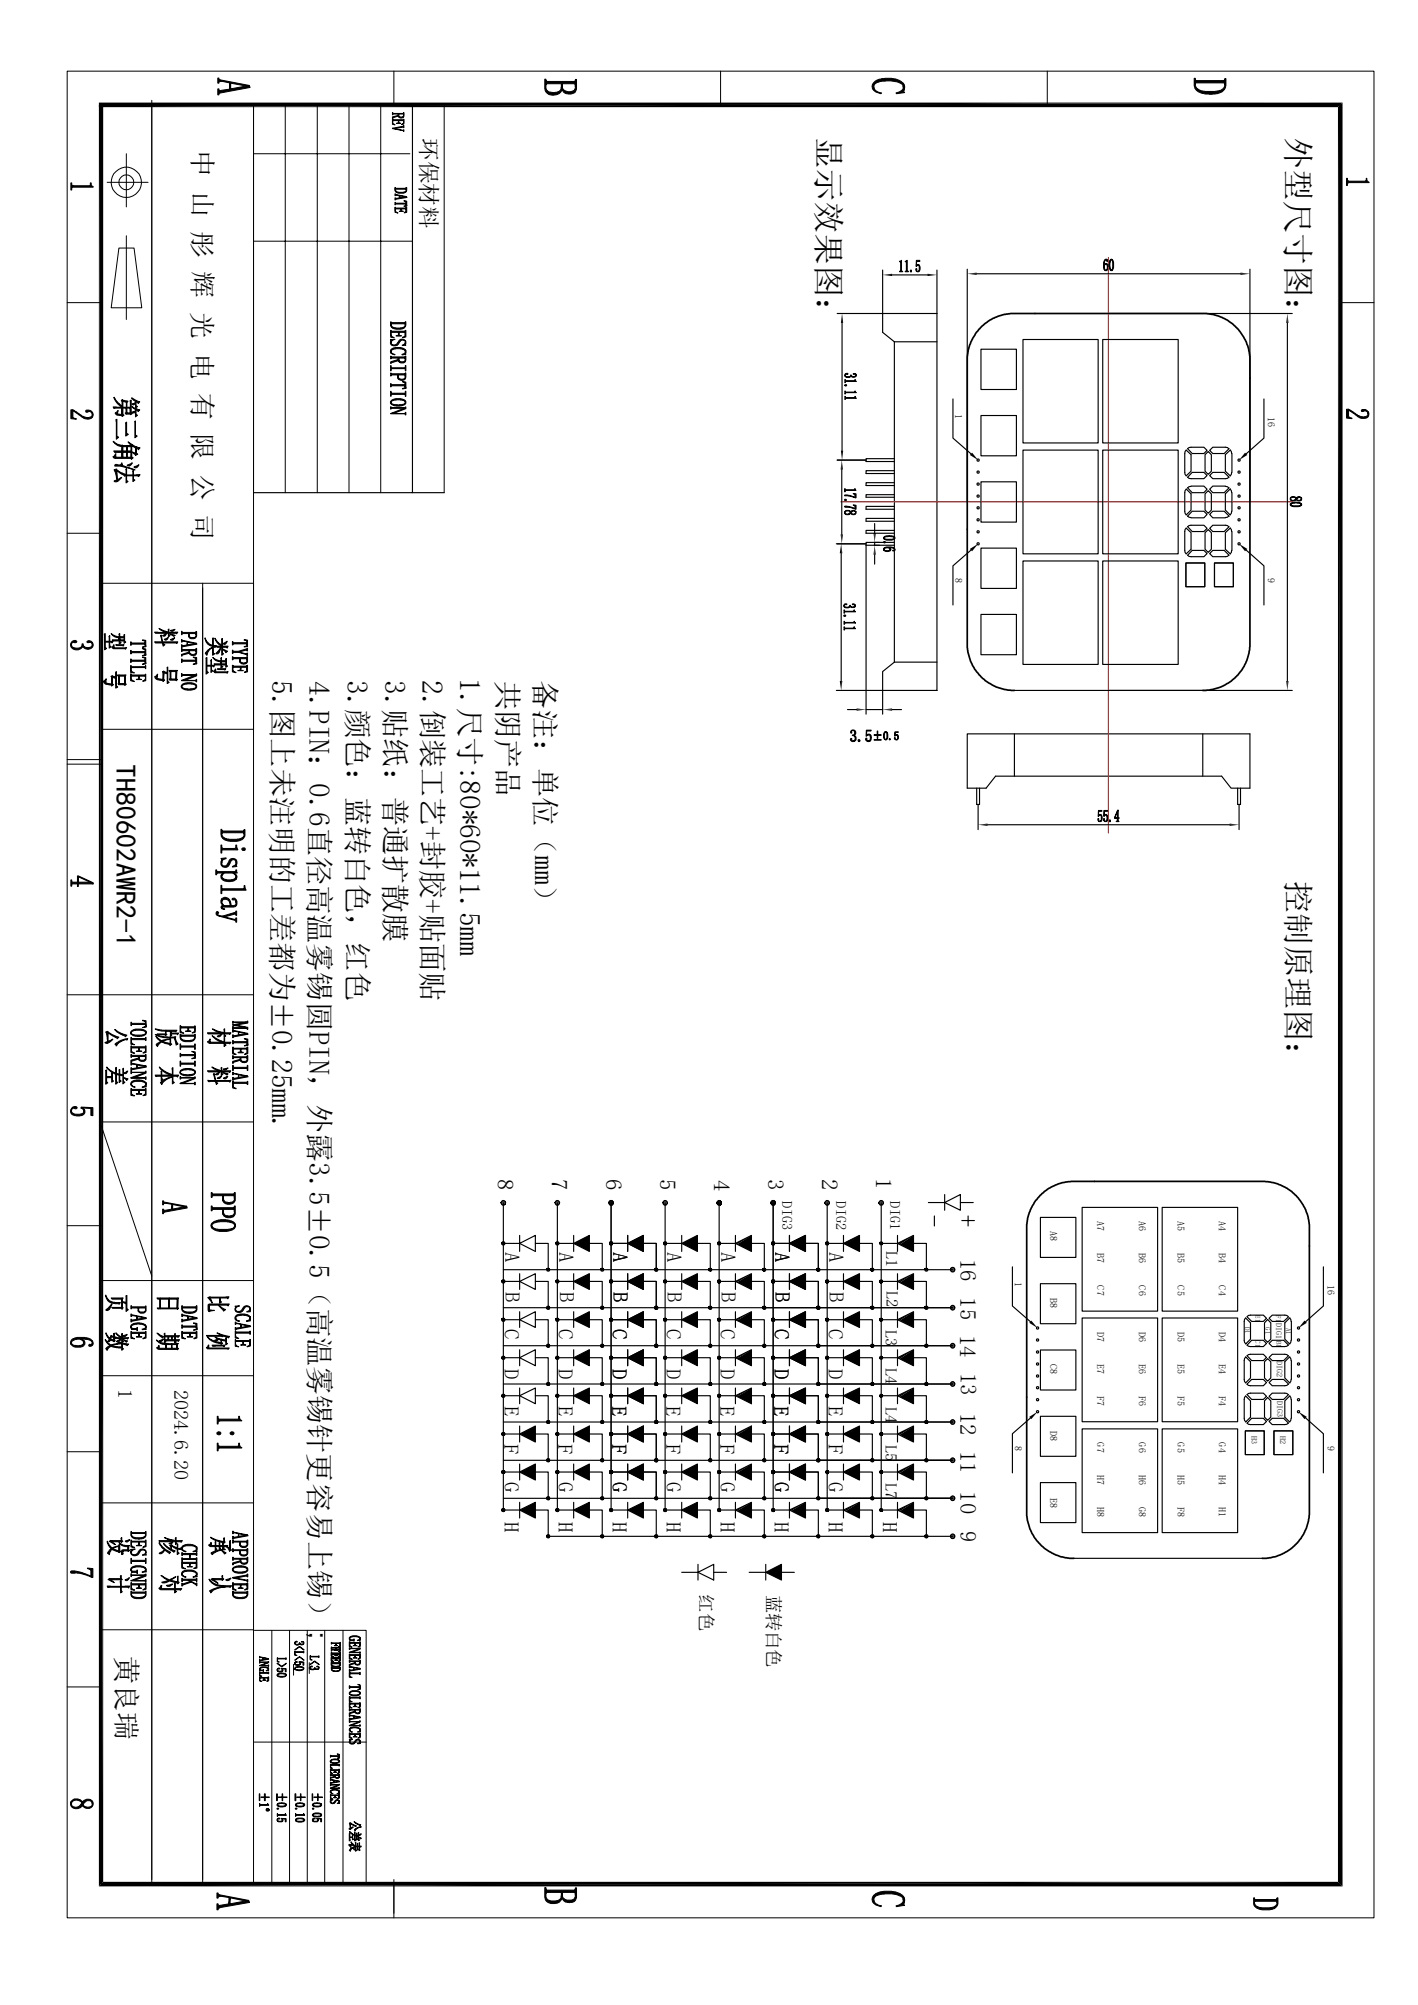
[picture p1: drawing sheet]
<svg xmlns="http://www.w3.org/2000/svg" width="210mm" height="297mm" viewBox="0 0 210 297" stroke-linecap="round" stroke-linejoin="round" font-family="sans-serif">
<defs><g id="words">
<g font-size="4.7">
<text x="121" y="20.3" transform="rotate(90 121 20.3)">显示效果图：</text>
<text x="190.6" y="20.4" transform="rotate(90 190.6 20.4)">外型尺寸图：</text>
<text x="190.6" y="130.5" transform="rotate(90 190.6 130.5)">控制原理图：</text>
</g>
<g font-size="4.3">
<text x="40.3" y="100.7" transform="rotate(90 40.3 100.7)">5.图上未注明的工差都为±0.25mm.</text>
<text x="45.8" y="100.8" transform="rotate(90 45.8 100.8)">4.PIN：0.6直径高温雾锡圆PIN，外露3.5±0.5（高温雾锡针更容易上锡）;</text>
<text x="51.4" y="100.7" transform="rotate(90 51.4 100.7)">3.颜色：蓝转白色，红色</text>
<text x="57" y="100.7" transform="rotate(90 57 100.7)">3.贴纸：普通扩散膜</text>
<text x="62.5" y="100.8" transform="rotate(90 62.5 100.8)">2.倒装工艺+封胶+贴面贴</text>
<text x="68.1" y="100.5" transform="rotate(90 68.1 100.5)">1.尺寸:80*60*11.5mm</text>
<text x="73.7" y="100.8" transform="rotate(90 73.7 100.8)">共阴产品</text>
<text x="79.2" y="100.8" transform="rotate(90 79.2 100.8)">备注：单位（mm）</text>
</g>
<g font-size="4.1">
<text x="17.2" y="113.2" transform="rotate(90 17.2 113.2)">TH80602AWR2-1</text>
<text x="17.3" y="245.4" transform="rotate(90 17.3 245.4)">黄良瑞</text>
</g>
<text font-size="4" x="28.6" y="22.2" transform="rotate(90 28.6 22.2)">中 山 彤 辉 光 电 有 限 公 司</text>
<g font-size="3.3">
<text x="62.3" y="20.5" transform="rotate(90 62.3 20.5)">环保材料</text>
<text x="73.7" y="174.7" transform="rotate(90 73.7 174.7)">8</text>
<text x="81.7" y="174.7" transform="rotate(90 81.7 174.7)">7</text>
<text x="89.7" y="174.7" transform="rotate(90 89.7 174.7)">6</text>
<text x="97.7" y="174.7" transform="rotate(90 97.7 174.7)">5</text>
<text x="105.7" y="174.8" transform="rotate(90 105.7 174.8)">4</text>
<text x="113.7" y="174.7" transform="rotate(90 113.7 174.7)">3</text>
<text x="121.7" y="174.7" transform="rotate(90 121.7 174.7)">2</text>
<text x="129.7" y="174.5" transform="rotate(90 129.7 174.5)">1</text>
<text x="142.2" y="186.5" transform="rotate(90 142.2 186.5)">16</text>
<text x="142.2" y="197.8" transform="rotate(90 142.2 197.8)">14</text>
<text x="142.2" y="192.2" transform="rotate(90 142.2 192.2)">15</text>
<text x="142.2" y="203.4" transform="rotate(90 142.2 203.4)">13</text>
<text x="142.2" y="209.3" transform="rotate(90 142.2 209.3)">12</text>
<text x="142.2" y="214.9" transform="rotate(90 142.2 214.9)">11</text>
<text x="142.2" y="220.9" transform="rotate(90 142.2 220.9)">10</text>
<text x="142.2" y="226.7" transform="rotate(90 142.2 226.7)">9</text>
</g>
<g font-size="3">
<text x="74.8" y="185.4" transform="rotate(90 74.8 185.4)">A</text>
<text x="82.8" y="185.4" transform="rotate(90 82.8 185.4)">A</text>
<text x="90.8" y="185.4" transform="rotate(90 90.8 185.4)">A</text>
<text x="98.8" y="185.4" transform="rotate(90 98.8 185.4)">A</text>
<text x="106.8" y="185.4" transform="rotate(90 106.8 185.4)">A</text>
<text x="114.8" y="185.4" transform="rotate(90 114.8 185.4)">A</text>
<text x="122.8" y="185.4" transform="rotate(90 122.8 185.4)">A</text>
<text x="74.9" y="191.3" transform="rotate(90 74.9 191.3)">B</text>
<text x="82.9" y="191.3" transform="rotate(90 82.9 191.3)">B</text>
<text x="90.8" y="191.3" transform="rotate(90 90.8 191.3)">B</text>
<text x="98.8" y="191.3" transform="rotate(90 98.8 191.3)">B</text>
<text x="106.8" y="191.3" transform="rotate(90 106.8 191.3)">B</text>
<text x="114.8" y="191.3" transform="rotate(90 114.8 191.3)">B</text>
<text x="122.8" y="191.3" transform="rotate(90 122.8 191.3)">B</text>
<text x="74.7" y="196.9" transform="rotate(90 74.7 196.9)">C</text>
<text x="82.7" y="196.9" transform="rotate(90 82.7 196.9)">C</text>
<text x="90.7" y="196.9" transform="rotate(90 90.7 196.9)">C</text>
<text x="98.7" y="196.9" transform="rotate(90 98.7 196.9)">C</text>
<text x="106.7" y="196.9" transform="rotate(90 106.7 196.9)">C</text>
<text x="114.7" y="196.9" transform="rotate(90 114.7 196.9)">C</text>
<text x="122.7" y="196.9" transform="rotate(90 122.7 196.9)">C</text>
<text x="74.7" y="202.7" transform="rotate(90 74.7 202.7)">D</text>
<text x="82.7" y="202.7" transform="rotate(90 82.7 202.7)">D</text>
<text x="90.7" y="202.7" transform="rotate(90 90.7 202.7)">D</text>
<text x="98.7" y="202.7" transform="rotate(90 98.7 202.7)">D</text>
<text x="106.7" y="202.7" transform="rotate(90 106.7 202.7)">D</text>
<text x="114.7" y="202.7" transform="rotate(90 114.7 202.7)">D</text>
<text x="122.7" y="202.7" transform="rotate(90 122.7 202.7)">D</text>
<text x="17.5" y="205.7" transform="rotate(90 17.5 205.7)">1</text>
<text x="25.8" y="205.9" transform="rotate(90 25.8 205.9)">2024.6.20</text>
<text x="74.7" y="208.3" transform="rotate(90 74.7 208.3)">E</text>
<text x="82.7" y="208.3" transform="rotate(90 82.7 208.3)">E</text>
<text x="90.7" y="208.3" transform="rotate(90 90.7 208.3)">E</text>
<text x="98.7" y="208.3" transform="rotate(90 98.7 208.3)">E</text>
<text x="106.7" y="208.3" transform="rotate(90 106.7 208.3)">E</text>
<text x="114.7" y="208.3" transform="rotate(90 114.7 208.3)">E</text>
<text x="122.7" y="208.3" transform="rotate(90 122.7 208.3)">E</text>
<text x="74.7" y="213.9" transform="rotate(90 74.7 213.9)">F</text>
<text x="82.7" y="213.9" transform="rotate(90 82.7 213.9)">F</text>
<text x="90.7" y="213.9" transform="rotate(90 90.7 213.9)">F</text>
<text x="98.7" y="213.9" transform="rotate(90 98.7 213.9)">F</text>
<text x="106.7" y="213.9" transform="rotate(90 106.7 213.9)">F</text>
<text x="114.7" y="213.9" transform="rotate(90 114.7 213.9)">F</text>
<text x="122.7" y="213.9" transform="rotate(90 122.7 213.9)">F</text>
<text x="74.7" y="219.5" transform="rotate(90 74.7 219.5)">G</text>
<text x="82.7" y="219.5" transform="rotate(90 82.7 219.5)">G</text>
<text x="90.7" y="219.5" transform="rotate(90 90.7 219.5)">G</text>
<text x="98.7" y="219.5" transform="rotate(90 98.7 219.5)">G</text>
<text x="106.7" y="219.5" transform="rotate(90 106.7 219.5)">G</text>
<text x="114.7" y="219.5" transform="rotate(90 114.7 219.5)">G</text>
<text x="122.7" y="219.5" transform="rotate(90 122.7 219.5)">G</text>
<text x="74.7" y="225.4" transform="rotate(90 74.7 225.4)">H</text>
<text x="82.7" y="225.4" transform="rotate(90 82.7 225.4)">H</text>
<text x="90.7" y="225.4" transform="rotate(90 90.7 225.4)">H</text>
<text x="98.7" y="225.4" transform="rotate(90 98.7 225.4)">H</text>
<text x="106.7" y="225.4" transform="rotate(90 106.7 225.4)">H</text>
<text x="114.7" y="225.4" transform="rotate(90 114.7 225.4)">H</text>
<text x="122.7" y="225.4" transform="rotate(90 122.7 225.4)">H</text>
<text x="130.7" y="225.4" transform="rotate(90 130.7 225.4)">H</text>
</g>
<g font-size="2.7">
<text x="103.6" y="236.2" transform="rotate(90 103.6 236.2)">红色</text>
<text x="113.6" y="236.2" transform="rotate(90 113.6 236.2)">蓝转白色</text>
</g>
<g font-size="2.4">
<text x="131.2" y="185.4" transform="rotate(90 131.2 185.4)">L1</text>
<text x="131.3" y="191.3" transform="rotate(90 131.3 191.3)">L2</text>
<text x="131.2" y="197" transform="rotate(90 131.2 197)">L3</text>
<text x="131.2" y="202.7" transform="rotate(90 131.2 202.7)">L4</text>
<text x="131.2" y="208.4" transform="rotate(90 131.2 208.4)">L4</text>
<text x="131.2" y="214" transform="rotate(90 131.2 214)">L5</text>
<text x="131.2" y="219.6" transform="rotate(90 131.2 219.6)">L7</text>
</g>
<g font-size="2.1">
<text x="115.9" y="178" transform="rotate(90 115.9 178)">DIG3</text>
<text x="123.8" y="178" transform="rotate(90 123.8 178)">DIG2</text>
<text x="131.8" y="178" transform="rotate(90 131.8 178)">DIG1</text>
</g>
<g font-size="1.5">
<text x="141.5" y="61.3" transform="rotate(90 141.5 61.3)">1</text>
<text x="187.8" y="61.7" transform="rotate(90 187.8 61.7)">16</text>
<text x="141.5" y="85.7" transform="rotate(90 141.5 85.7)">8</text>
<text x="187.8" y="85.7" transform="rotate(90 187.8 85.7)">9</text>
<text x="155.5" y="182.3" transform="rotate(90 155.5 182.3)">A8</text>
<text x="162.5" y="180.9" transform="rotate(90 162.5 180.9)">A7</text>
<text x="162.5" y="185.6" transform="rotate(90 162.5 185.6)">B7</text>
<text x="168.7" y="180.9" transform="rotate(90 168.7 180.9)">A6</text>
<text x="168.7" y="185.6" transform="rotate(90 168.7 185.6)">B6</text>
<text x="174.4" y="180.9" transform="rotate(90 174.4 180.9)">A5</text>
<text x="174.4" y="185.6" transform="rotate(90 174.4 185.6)">B5</text>
<text x="180.5" y="180.9" transform="rotate(90 180.5 180.9)">A4</text>
<text x="180.5" y="185.6" transform="rotate(90 180.5 185.6)">B4</text>
<text x="150.3" y="189.9" transform="rotate(90 150.3 189.9)">1</text>
<text x="162.5" y="190.4" transform="rotate(90 162.5 190.4)">C7</text>
<text x="168.7" y="190.4" transform="rotate(90 168.7 190.4)">C6</text>
<text x="174.4" y="190.4" transform="rotate(90 174.4 190.4)">C5</text>
<text x="180.5" y="190.4" transform="rotate(90 180.5 190.4)">C4</text>
<text x="196.6" y="190.3" transform="rotate(90 196.6 190.3)">16</text>
<text x="155.5" y="192.3" transform="rotate(90 155.5 192.3)">B8</text>
<text x="162.5" y="197.3" transform="rotate(90 162.5 197.3)">D7</text>
<text x="168.7" y="197.3" transform="rotate(90 168.7 197.3)">D6</text>
<text x="174.4" y="197.3" transform="rotate(90 174.4 197.3)">D5</text>
<text x="180.5" y="197.3" transform="rotate(90 180.5 197.3)">D4</text>
<text x="155.5" y="202.1" transform="rotate(90 155.5 202.1)">C8</text>
<text x="162.5" y="202.1" transform="rotate(90 162.5 202.1)">E7</text>
<text x="168.7" y="202.1" transform="rotate(90 168.7 202.1)">E6</text>
<text x="174.4" y="202.1" transform="rotate(90 174.4 202.1)">E5</text>
<text x="180.5" y="202.1" transform="rotate(90 180.5 202.1)">E4</text>
<text x="162.5" y="206.8" transform="rotate(90 162.5 206.8)">F7</text>
<text x="168.7" y="206.8" transform="rotate(90 168.7 206.8)">F6</text>
<text x="174.4" y="206.8" transform="rotate(90 174.4 206.8)">F5</text>
<text x="180.5" y="206.8" transform="rotate(90 180.5 206.8)">F4</text>
<text x="150.3" y="214.3" transform="rotate(90 150.3 214.3)">8</text>
<text x="155.5" y="211.9" transform="rotate(90 155.5 211.9)">D8</text>
<text x="162.5" y="213.7" transform="rotate(90 162.5 213.7)">G7</text>
<text x="168.7" y="213.7" transform="rotate(90 168.7 213.7)">G6</text>
<text x="174.4" y="213.7" transform="rotate(90 174.4 213.7)">G5</text>
<text x="180.5" y="213.7" transform="rotate(90 180.5 213.7)">G4</text>
<text x="196.6" y="214.3" transform="rotate(90 196.6 214.3)">9</text>
<text x="155.5" y="222" transform="rotate(90 155.5 222)">E8</text>
<text x="162.5" y="218.5" transform="rotate(90 162.5 218.5)">H7</text>
<text x="168.7" y="218.5" transform="rotate(90 168.7 218.5)">H6</text>
<text x="174.4" y="218.5" transform="rotate(90 174.4 218.5)">H5</text>
<text x="180.5" y="218.5" transform="rotate(90 180.5 218.5)">H4</text>
<text x="162.5" y="223.3" transform="rotate(90 162.5 223.3)">H8</text>
<text x="168.7" y="223.2" transform="rotate(90 168.7 223.2)">G8</text>
<text x="174.4" y="223.2" transform="rotate(90 174.4 223.2)">F8</text>
<text x="180.5" y="223.3" transform="rotate(90 180.5 223.3)">H1</text>
</g>
<g font-size="1.2">
<text x="189" y="196" transform="rotate(90 189 196)">DIG1</text>
<text x="189.1" y="201.6" transform="rotate(90 189.1 201.6)">DIG2</text>
<text x="189.1" y="207.6" transform="rotate(90 189.1 207.6)">DIG3</text>
<text x="185.4" y="212.7" transform="rotate(90 185.4 212.7)">H3</text>
<text x="189.6" y="212.7" transform="rotate(90 189.6 212.7)">H2</text>
</g>
<g font-size="1">
<text x="184.4" y="196.6" transform="rotate(90 184.4 196.6)">D1</text>
<text x="186" y="194.8" transform="rotate(90 186 194.8)">E1</text>
<text x="187.4" y="196.6" transform="rotate(90 187.4 196.6)">G1</text>
<text x="189" y="194.8" transform="rotate(90 189 194.8)">F1</text>
<text x="190.5" y="196.7" transform="rotate(90 190.5 196.7)">A1</text>
<text x="185.9" y="198.5" transform="rotate(90 185.9 198.5)">C1</text>
<text x="189.1" y="198.6" transform="rotate(90 189.1 198.6)">B1</text>
</g>
</g></defs>
<g fill="#000" stroke="#000" stroke-width=".15">
<path d="M32.3 11.6h.1l.1 .2 .2 .1 4.2 .8h-.5l-2.2-.4-.2 .9v-.9l-1.4-.2h-.2v.2h-.1z" fill-rule="evenodd"/>
<path d="M32.3 13.2h.1v.2h.2l1.4-.2 .2-.9v.9l2.7-.5 .1 .3-4.3 .8h-.2l-.1 .3h-.1z" fill-rule="evenodd"/>
<path d="M58.1 17.7l.1 .5 .3 .3-.4-.1z" fill-rule="evenodd"/>
<path d="M58.1 17.3l.9-.2v.1l-.8 .2v.2z" fill-rule="evenodd"/>
<path d="M59.1 17.9v.3l.3 .1h-.7l.3-.1z" fill-rule="evenodd"/>
<path d="M58.1 16.7l.2 .1h1.4l.1-.1v.4l-.1-.2h-.6l-.1 .4v-.4h-.7l-.2 .1z" fill-rule="evenodd"/>
<path d="M58.2 17.7h1.6v.5l-.1-.3h-.6l-.1 .2v-.2h-.8z" fill-rule="evenodd"/>
<path d="M59.1 16.9v.2a.37 .37 0 0 0 .3 .3 .37 .37 0 0 0 .4-.3v-.4v.4a.45 .45 0 0 1-.3 .4 .45 .45 0 0 1-.5-.2z" fill-rule="evenodd"/>
<path d="M59.8 17.7v.7l-.3 .1 .3-.3z" fill-rule="evenodd"/>
<path d="M58.1 19l1.6-.3 .1-.1v.3l-.2-.1-1.1 .3z" fill-rule="evenodd"/>
<path d="M58.1 19l1.5 .3 .2-.1v.3l-.2-.2z" fill-rule="evenodd"/>
<path d="M80.7 11.7h.2v1.3a.92 .92 0 0 0 1.1 .7h.3a.8 .8 0 0 0 .8-.8l.1 .5a1.43 1.43 0 0 1-2.5 0z" fill-rule="evenodd"/>
<path d="M80.9 11.9l.1 .2h4.1l.1-.2v.9v-.4h-.2h-1.7l-.1 1-.1-1h-2l-.2 .2z" fill-rule="evenodd"/>
<path d="M83.3 12.4v.6a1.06 1.06 0 0 0 1.9 .1v-1.3h.2v1.2a.91 .91 0 0 1-1.2 .9 1.02 1.02 0 0 1-1-.6z" fill-rule="evenodd"/>
<path d="M129.4 12.9l.1 .4 .3 .2 .8 .3-.1 .1-1-.4-.1-.2z" fill-rule="evenodd"/>
<path d="M129.6 12a4.2 4.2 0 0 1 4.1 .2l.1 .2v.5a1.07 1.07 0 0 0-1.1-.8h-.3a4.1 4.1 0 0 0-2.8 .3l-.1 .2-.1 .7-.2-.1a.87 .87 0 0 1 .4-1.2z" fill-rule="evenodd"/>
<path d="M133.8 12.4l.2 .4-.1 .7z" fill-rule="evenodd"/>
<path d="M133.8 12.4l.1 1.2 .1 .1-1.2 .2-.1-.1 .6-.3a.51 .51 0 0 0 .5-.6z" fill-rule="evenodd"/>
<path d="M177 11.8l.2 .1h4l.2-.1v.8l-.1-.3h-4.2l-.1 .2z" fill-rule="evenodd"/>
<path d="M176.9 11.6h.1v.9a1.39 1.39 0 0 0 1.6 1 4.6 4.6 0 0 0 2.3-.2 .81 .81 0 0 0 .5-.7v-1h.2v1a1.58 1.58 0 0 1-1.9 1.3 2.95 2.95 0 0 1-2.6-.6l-.2-.6z" fill-rule="evenodd"/>
<path d="M10.5 27.1h.1l.1 .3 .2 .1h2.3l.2-.1v-.3h.1a.54 .54 0 0 0 .3 .6h-3l-.2 .2v.3h-.1z" fill-rule="evenodd"/>
<path d="M58.5 30.7l.1 .7 .3 .1h-.4z" fill-rule="evenodd"/>
<path d="M59.5 30.9v.3l.2 .1h-.6h.3z" fill-rule="evenodd"/>
<path d="M58.5 27.8l.1 .1h1.6v-.1v.3v-.1h-1.6l-.1 .1z" fill-rule="evenodd"/>
<path d="M58.5 30l.1 .1h1.6v-.1v.3v-.1h-1.6l-.1 .2z" fill-rule="evenodd"/>
<path d="M58.5 30.7l.1 .1h1.6v-.1v.5v-.3h-.7l-.1 .3v-.3l-.9 .1z" fill-rule="evenodd"/>
<path d="M58.5 28.7l.1 .1 1.6 .3-1-.1-.1 .3v-.3l-.3-.1-.3 .1z" fill-rule="evenodd"/>
<path d="M58.5 27.8v.3a1 1 0 0 0 1.2 .4l.4-.2 .1-.5v.3a.76 .76 0 0 1-1 .5h-.2a.51 .51 0 0 1-.5-.5z" fill-rule="evenodd"/>
<path d="M59.8 29.8h.4v.7v-.6z" fill-rule="evenodd"/>
<path d="M60.2 30v.5l-.3 .1 .3-.2z" fill-rule="evenodd"/>
<path d="M60.2 30.7v.8h-.3l.3-.2z" fill-rule="evenodd"/>
<path d="M58.5 29.3l.1 .1 .5-.1 .1-.3v.3l1-.2 .1 .2-1.6 .2-.2 .1z" fill-rule="evenodd"/>
<path d="M133.2 38.7h.2l.1-.1v1.5l.2 .2h-.5v-.1h.2v-1.4h-.2z" fill-rule="evenodd"/>
<path d="M134.1 38.7l.3-.1v1.6h.1v.1h-.4l.1-.2v-1.3h-.1z" fill-rule="evenodd"/>
<path d="M135.6 39.8l.2 .1v.3h.3a.34 .34 0 0 1-.5-.4z" fill-rule="evenodd"/>
<path d="M135.8 39.3h.2l-.2 .1z" fill-rule="evenodd"/>
<path d="M135.8 39.2h.3l.2 .3-.1 .6-.3 .1a.69 .69 0 0 0 .2-.9z" fill-rule="evenodd"/>
<path d="M135.7 38.6h.5v.1h-.4l-.1 .8z" fill-rule="evenodd"/>
<path d="M163.6 39.1h.2l-.2 .2z" fill-rule="evenodd"/>
<path d="M163.6 39.1a.35 .35 0 0 1 .5 .1 .35 .35 0 0 1 0 .4l-.1 .4h-.2a.62 .62 0 0 0 0-.9z" fill-rule="evenodd"/>
<path d="M163.6 38.5l.4-.1-.2 .1a.56 .56 0 0 0-.2 .7v.1a.55 .55 0 0 0 .3 .8 .48 .48 0 0 1-.5-.6v-.6z" fill-rule="evenodd"/>
<path d="M163.8 38.5h.2v.2z" fill-rule="evenodd"/>
<path d="M164.4 38.6l.2-.1-.2 .5v.8l.1 .2h.3a.33 .33 0 0 1-.4 0 .33 .33 0 0 1-.1-.4v-.5z" fill-rule="evenodd"/>
<path d="M164.5 38.4a.4 .4 0 0 1 .4 .5v.9l-.1 .2h-.2h.1l.1-.3v-.9l-.1-.3z" fill-rule="evenodd"/>
<path d="M199.4 26.4h.2a.29 .29 0 0 0 0 .3 .29 .29 0 0 0 .3 .1h2.3h.1l.1-.4a.57 .57 0 0 0 .4 .7h-3l-.2 .1v.3h-.2z" fill-rule="evenodd"/>
<path d="M18.8 59.4h.2l-.2 .2z" fill-rule="evenodd"/>
<path d="M19.6 59.8l.5-.2a.27 .27 0 0 1-.2 .3 .27 .27 0 0 1-.3-.1z" fill-rule="evenodd"/>
<path d="M20.2 59.3l.5 .2-.2 .3-.3-.3z" fill-rule="evenodd"/>
<path d="M57.9 48.9l.1 .8 .4 .3h-.5z" fill-rule="evenodd"/>
<path d="M57.8 50.3h.7l-.4 .1-.2 .4v-.4z" fill-rule="evenodd"/>
<path d="M58 52.1l.1 .3 .4 .1v.1l-.6-.3z" fill-rule="evenodd"/>
<path d="M57.9 53.6l1.1-.3v.1l-1 .3-.1 .1z" fill-rule="evenodd"/>
<path d="M59.1 49.2v.5h.3v.1h-.7v-.1a.21 .21 0 0 0 .2 0 .21 .21 0 0 0 .1-.2z" fill-rule="evenodd"/>
<path d="M57.9 56.8l.1 .2h2v-.1v.3h-2l-.1 .1z" fill-rule="evenodd"/>
<path d="M57.9 47.7l.1 .1h2v-.1v.4l-.1-.1h-1.9l-.1 .1z" fill-rule="evenodd"/>
<path d="M57.9 49l.1 .1h2v-.1v.6l-.1-.4h-.8l-.1 .3v-.3h-1l-.1 .1z" fill-rule="evenodd"/>
<path d="M57.9 52.7l.1 .2h2v-.1v.4v-.2h-.9v.6l-.1-.6h-1l-.1 .2z" fill-rule="evenodd"/>
<path d="M57.9 55.2l.1 .2h2v-.1v.5l-.1-.3h-.9v.6l-.1-.6h-.9l-.1 .2z" fill-rule="evenodd"/>
<path d="M58 59.4l.6-.3h.8l.5 .2 .1 .3a.99 .99 0 0 0-1-.4l-.3 .1a.83 .83 0 0 0-.8 .3v.2l-.1-.3z" fill-rule="evenodd"/>
<path d="M58 51.7l.5-.2h.8l.6 .2 .2 .2-.1 .2a.92 .92 0 0 0-.9-.5h-.3a.81 .81 0 0 0-.8 .5l-.1 .2-.1-.3z" fill-rule="evenodd"/>
<path d="M57.9 47.7v.4a1.21 1.21 0 0 0 1.5 .5 .52 .52 0 0 0 .6-.5v-.4h.1v.5a1.08 1.08 0 0 1-1.4 .6h-.1a.73 .73 0 0 1-.7-.7z" fill-rule="evenodd"/>
<path d="M60 48.9h.1v1l-.5 .1 .3-.1 .1-.2z" fill-rule="evenodd"/>
<path d="M57.9 50.5v.3a.54 .54 0 0 0 .5 .3 .54 .54 0 0 0 .5-.4 .59 .59 0 0 1 .7-.5 .59 .59 0 0 1 .5 .8l-.1 .1v-.4a.48 .48 0 0 0-.5-.3 .48 .48 0 0 0-.4 .4 .72 .72 0 0 1-1.3 0z" fill-rule="evenodd"/>
<path d="M59.6 51.1l.3-.1 .1-.3v.4h.1z" fill-rule="evenodd"/>
<path d="M60.1 51.9v.5z" fill-rule="evenodd"/>
<path d="M60.1 51.9v.6l-.5 .1-.1-.1 .5-.2z" fill-rule="evenodd"/>
<path d="M59.1 53v.3a.51 .51 0 0 0 .5 .3 .51 .51 0 0 0 .4-.4v-.5h.1v.6a.59 .59 0 0 1-.4 .5 .59 .59 0 0 1-.6-.2z" fill-rule="evenodd"/>
<path d="M57.9 54.1l.1 .4h1.9l.2-.4v.8h-.1l-.1-.3h-1.9l-.1 .1v.2z" fill-rule="evenodd"/>
<path d="M59 55.5v.3a.56 .56 0 0 0 .5 .4 .56 .56 0 0 0 .5-.4v-.6h.1v.6a.63 .63 0 0 1-.5 .6 .63 .63 0 0 1-.6-.3z" fill-rule="evenodd"/>
<path d="M59.6 56.5l.5 .1v.9l-.1-.8z" fill-rule="evenodd"/>
<path d="M60 56.9l.1 .6-.5 .1 .4-.2z" fill-rule="evenodd"/>
<path d="M57.9 58l.1 .3h2v-.3h.1v.7h-.1v-.3h-2l-.1 .3z" fill-rule="evenodd"/>
<path d="M57.9 59.6a1.11 1.11 0 0 0 1.2 .3 .87 .87 0 0 0 .9-.3v-.2a.51 .51 0 0 1-.5 .7h-1.1l-.4-.2-.1-.1z" fill-rule="evenodd"/>
<path d="M125.1 57.1a.13 .13 0 0 1 .2-.1 .13 .13 0 0 1 0 .2 .13 .13 0 0 1-.2-.1z" fill-rule="evenodd"/>
<path d="M125.2 55.4l.2-.1 .2 .1v.1l-.3-.1-.1 .1v.3l-.1-.3z" fill-rule="evenodd"/>
<path d="M126.4 55.4h.3v.2a.2 .2 0 0 0-.1-.2 .2 .2 0 0 0-.2 .1z" fill-rule="evenodd"/>
<path d="M125.2 55.6a.43 .43 0 0 0 .4 .2 .43 .43 0 0 0 .4-.3 .56 .56 0 0 0 .7 .2v-.3a.35 .35 0 0 1-.1 .5 .35 .35 0 0 1-.4-.1l-.2-.1a.56 .56 0 0 1-.8 .1z" fill-rule="evenodd"/>
<path d="M125.1 56.2l.1 .2h1.4l.1-.2 .1 .3h-1.5l-.2 .2z" fill-rule="evenodd"/>
<path d="M125.1 57.9l.2 .2h1.3l.1-.2 .1 .3h-1.5l-.2 .2z" fill-rule="evenodd"/>
<path d="M125.1 58.7l.1 .2h1.4l.1-.2 .1 .3h-1.5l-.2 .2z" fill-rule="evenodd"/>
<path d="M10.5 60.7h.3v1a.39 .39 0 0 0 .5 .3v.1l-.8-.1z" fill-rule="evenodd"/>
<path d="M12.7 60.8l.5-.1 .3 .2 .2 .2v.3l-.2-.3a.46 .46 0 0 0-.6 0l-.2-.1z" fill-rule="evenodd"/>
<path d="M10.8 60.7l.8 .5a1.73 1.73 0 0 0 1.9 .5l.2-.6a.65 .65 0 0 1 0 .8 .65 .65 0 0 1-.8 .2 3.3 3.3 0 0 1-1.6-.9l-.5-.3z" fill-rule="evenodd"/>
<path d="M17.1 67.2h.1l-.1 .4v.3h-.1l-.3-.3 .3-.1z" fill-rule="evenodd"/>
<path d="M17 71.2l.3-.1 .1 .2-.4 .1-.1-.1z" fill-rule="evenodd"/>
<path d="M17.1 61.1l.4-.3-.1 .7-.3-.2z" fill-rule="evenodd"/>
<path d="M17.1 62.2l.2-.1v2.5l.3 .2-.4 .3v-2.6z" fill-rule="evenodd"/>
<path d="M17.3 69.7l.1 1.4 .6-.4-.6 .6z" fill-rule="evenodd"/>
<path d="M16.8 58.9l.1-.1 .4 .6 .4 .5 .4 .2v.2l-.7-.5z" fill-rule="evenodd"/>
<path d="M16.8 60.3h1.3v-.2v1.3v-.9h-1.3z" fill-rule="evenodd"/>
<path d="M16.8 66.8h1.3v.9v-.7h-1.1z" fill-rule="evenodd"/>
<path d="M17 68.9l.4-.1a.39 .39 0 0 0 .6-.2l.1 .5-1.1-.1z" fill-rule="evenodd"/>
<path d="M18.1 60.1v1.6l-.7-.2v-.3l.1 .1 .6 .1z" fill-rule="evenodd"/>
<path d="M16.8 65.4l.1 .1a1.43 1.43 0 0 0 1.1 .5h.1v.8v-.6a1.85 1.85 0 0 1-1.3-.8z" fill-rule="evenodd"/>
<path d="M18.1 59.2l.1 2.2 .2 .1-.3 .2v-2.2l-.2-.1z" fill-rule="evenodd"/>
<path d="M16.9 69.6l.4-.1a2.31 2.31 0 0 0 1.4 .8l-.2 .3-1.2-.9v1.2l-.2-.8z" fill-rule="evenodd"/>
<path d="M18.2 60.3h.5v.9v-.7h-.5z" fill-rule="evenodd"/>
<path d="M18.7 60.3l.1 1h-.2l-.1-.1h.2z" fill-rule="evenodd"/>
<path d="M18.2 66.8h.6v.2h-.6z" fill-rule="evenodd"/>
<path d="M18.1 66h.7v1.7v-1.5h-.6z" fill-rule="evenodd"/>
<path d="M18.8 69.4v1.8l.2 .1-.3 .2-.1-2z" fill-rule="evenodd"/>
<path d="M18.6 62.7l.2-.2v1.7l.2 .1-.4 .3z" fill-rule="evenodd"/>
<path d="M18.8 60.3h.5v.9v-.7h-.5z" fill-rule="evenodd"/>
<path d="M18.1 59.2l.1 .1 .6 .1v1.8h.5v-.9v1.1l-.5-.1-.1-1.7-.5-.1z" fill-rule="evenodd"/>
<path d="M18.8 66.2v.6h.6v.2h-.6z" fill-rule="evenodd"/>
<path d="M18.8 66h.7l-.1 1.7v-1.5h-.6v.8z" fill-rule="evenodd"/>
<path d="M18.1 66l.1 .2v1.5h.6v-1.7v1.7h.6l.1-1.7v2l-.2-.1h-2.2v-.3l.1 .1h.9z" fill-rule="evenodd"/>
<path d="M19.3 59.4l.1-.1v1.8l.2 .2-.3 .1z" fill-rule="evenodd"/>
<path d="M18.8 68.9l.8-.4a.44 .44 0 0 1-.3 .5 .44 .44 0 0 1-.5-.1z" fill-rule="evenodd"/>
<path d="M18.8 70.4h.9v.1h-.9z" fill-rule="evenodd"/>
<path d="M19 65.4l.5 .4v1.9l.2 .1-.2 .2v-2z" fill-rule="evenodd"/>
<path d="M19.8 69.6v1.4l.2 .1-.3 .2-.1-1.5z" fill-rule="evenodd"/>
<path d="M18.1 68.8l.1 .2 1.8 .6-1.9-.5z" fill-rule="evenodd"/>
<path d="M19.6 61l.5-.1a.27 .27 0 0 1-.2 .3 .27 .27 0 0 1-.3-.2z" fill-rule="evenodd"/>
<path d="M19.5 65.8l.6 .4v.9v-.7l-.5-.3-.1 .1z" fill-rule="evenodd"/>
<path d="M19.9 62.4h.2v2l.2 .2-.3 .3z" fill-rule="evenodd"/>
<path d="M19.5 59l.1-.1 .6 .4v.8l.2 .1-.3 .3v-1z" fill-rule="evenodd"/>
<path d="M19.5 60.2l.6 .3 .1 .9 .2 .1-.3 .3v-1.1z" fill-rule="evenodd"/>
<path d="M20.1 66.2h.1v.9l.2 .2-.3 .2-.6-.6 .6 .2z" fill-rule="evenodd"/>
<path d="M19.9 69.2l.7-.3-.3 .4h-.3z" fill-rule="evenodd"/>
<path d="M20.1 60.5l.6 .2-.2 .3-.3-.3z" fill-rule="evenodd"/>
<path d="M20.2 66.2l.5 .1-.2 .3-.1-.1-.2-.1z" fill-rule="evenodd"/>
<path d="M19.8 70.4l.9-.1-.2 .3-.1-.1h-.6z" fill-rule="evenodd"/>
<path d="M57.9 60.2l.1 .2h1.9l-.1 .1h-1.8l-.1 .1z" fill-rule="evenodd"/>
<path d="M57.9 61.3h2l.2-.2v.4l-.2-.2z" fill-rule="evenodd"/>
<path d="M57.9 61.3l1.9-.8 .3-.2v.2l-1.7 .7z" fill-rule="evenodd"/>
<path d="M125.2 75.7l.1-.1a.49 .49 0 0 1 .6 .3 .52 .52 0 0 0-.8 0z" fill-rule="evenodd"/>
<path d="M125.1 73.3l.7 .1 .9 .3-.8-.2-.8-.1z" fill-rule="evenodd"/>
<path d="M125.1 75l.9 .1 .7 .3-.8-.3h-.7z" fill-rule="evenodd"/>
<path d="M125.1 75.8v.1a.45 .45 0 0 0 .5 .3 .45 .45 0 0 0 .4-.4 .51 .51 0 0 1 .7-.1v.2a.35 .35 0 0 0-.4-.2 .35 .35 0 0 0-.3 .4l-.3 .1a.38 .38 0 0 1-.4 0 .38 .38 0 0 1-.2-.4z" fill-rule="evenodd"/>
<path d="M125.1 72.4l.1 .2h1.4v-.2h.1l.1 .2h-1.5l-.2 .3z" fill-rule="evenodd"/>
<path d="M126.4 73.1l.4 .1v.5h-.2v-.4z" fill-rule="evenodd"/>
<path d="M126.4 74.8h.4v.6l-.2-.1v-.4z" fill-rule="evenodd"/>
<path d="M126 76a.4 .4 0 0 0 .7-.1v-.2a.38 .38 0 0 1-.2 .5 .38 .38 0 0 1-.5-.2z" fill-rule="evenodd"/>
<path d="M130.9 79.5l.2-.1 .6-.1 .6 .1 .2 .1v.2l-.3-.2h-.6l-.6 .1-.1 .2z" fill-rule="evenodd"/>
<path d="M130.9 79.7l.3 .2h1l.3-.1v-.3a.34 .34 0 0 1-.1 .4 .34 .34 0 0 1-.4 .1h-.9l-.2-.2z" fill-rule="evenodd"/>
<path d="M191.2 73.7l.1-.1a.46 .46 0 0 1 .6 .2 .52 .52 0 0 0-.8 .1z" fill-rule="evenodd"/>
<path d="M191.1 74.6l.4-.2h.5l.7 .1v.2l-.3-.2h-.6l-.6 .1v.3z" fill-rule="evenodd"/>
<path d="M191.1 73.7v.2a.45 .45 0 0 0 .5 .2 .45 .45 0 0 0 .4-.4v.1a.52 .52 0 0 1 .7-.1v.2a.37 .37 0 0 0-.4-.2 .37 .37 0 0 0-.3 .3l-.3 .2a.39 .39 0 0 1-.4 0 .39 .39 0 0 1-.2-.5z" fill-rule="evenodd"/>
<path d="M192 74a.43 .43 0 0 0 .7-.1v-.2a.39 .39 0 0 1-.2 .5 .39 .39 0 0 1-.5-.2z" fill-rule="evenodd"/>
<path d="M191.2 74.7a.9 .9 0 0 0 .9 .2l.6-.1v-.2a.34 .34 0 0 1-.1 .4 .34 .34 0 0 1-.3 .1l-.9-.1-.2-.1z" fill-rule="evenodd"/>
<path d="M199.4 60.6h.3v.1v1l.5 .3-.8-.1z" fill-rule="evenodd"/>
<path d="M201.6 60.7h.2h.5l.3 .3v.3a.49 .49 0 0 0-.3-.4 .49 .49 0 0 0-.5 .1h-.1z" fill-rule="evenodd"/>
<path d="M199.7 60.6l.8 .5a1.67 1.67 0 0 0 2 .5l.1-.6a.69 .69 0 0 1 0 .8 .69 .69 0 0 1-.8 .2 2.44 2.44 0 0 1-1.4-.8l-.6-.4z" fill-rule="evenodd"/>
<path d="M10.6 95.1l.3-.2a.25 .25 0 0 1 .3 0 .25 .25 0 0 1 .1 .3h-.2a.34 .34 0 0 0-.3 0 .34 .34 0 0 0-.2 .3v.4l-.1-.5z" fill-rule="evenodd"/>
<path d="M12.9 95l.2-.1 .4 .1 .2 .2v.3a.42 .42 0 0 0-.7-.3l-.1-.1z" fill-rule="evenodd"/>
<path d="M10.6 95.5a.88 .88 0 0 0 1.2 .5l.3-.2v-.4h.2a.71 .71 0 0 0 .6 .5 .71 .71 0 0 0 .8-.4v-.3a.74 .74 0 0 1-.3 .9 .74 .74 0 0 1-1-.1l-.1-.3a1.03 1.03 0 0 1-1.7 .2z" fill-rule="evenodd"/>
<path d="M15.5 93.9h.1v2l.2 .2-.3 .2z" fill-rule="evenodd"/>
<path d="M15.6 95h.6v.1h-.6z" fill-rule="evenodd"/>
<path d="M16.1 94.3l.2-.2v1.6l.2 .1-.3 .2z" fill-rule="evenodd"/>
<path d="M16.3 95h.5l-.2 .3-.1-.2h-.2z" fill-rule="evenodd"/>
<path d="M16.8 95.5v.6h-.1a.2 .2 0 0 1-.1-.3 .2 .2 0 0 1 .2-.1z" fill-rule="evenodd"/>
<path d="M17.4 100h.2v1.3v-1.1h-.1z" fill-rule="evenodd"/>
<path d="M16.5 93.9l.5 .3 .7 .1v.5v-.3l-.3-.1a1.22 1.22 0 0 1-.9-.5z" fill-rule="evenodd"/>
<path d="M16.6 94.8h1.1v-.5v.7h-.9z" fill-rule="evenodd"/>
<path d="M17.6 93.9h.1v1.1l.2 .2-.2 .2z" fill-rule="evenodd"/>
<path d="M17.7 94.3h.7v.2h-.7z" fill-rule="evenodd"/>
<path d="M17.7 94.3v.5h.7v.2h-.7z" fill-rule="evenodd"/>
<path d="M17.1 95.5h1.3l-.2 .2v-.1h-1z" fill-rule="evenodd"/>
<path d="M17.7 100h.8v1.3v-1.1h-.8z" fill-rule="evenodd"/>
<path d="M18.3 94.1l.2-.1v1l.1 .1-.2 .2z" fill-rule="evenodd"/>
<path d="M17.6 100h.1v1.3h.8v-1.3h.2l-.2 .2v1.3l-.1-.1h-.8l-.1-.1h.1z" fill-rule="evenodd"/>
<path d="M16.9 95.8l.1 .2 1.8-.1-.2 .3-.1-.1h-1.7z" fill-rule="evenodd"/>
<path d="M19.3 98.6h.1l.1 .8 .4 .3-.6-.1z" fill-rule="evenodd"/>
<path d="M19.3 95.1l.2 .2h2v-.1v.3v-.1h-2l-.2 .2z" fill-rule="evenodd"/>
<path d="M19.3 96.4l.2 .1h2v-.1v.4v-.1h-2l-.2 .2z" fill-rule="evenodd"/>
<path d="M19.3 97.6l.2 .2h2v-.1v.4v-.1h-2l-.2 .1z" fill-rule="evenodd"/>
<path d="M19.4 99.9l.1 .1h2v-.1v.6v-.3h-.9l-.1 .2v-.2h-1h-.1z" fill-rule="evenodd"/>
<path d="M21.1 94.8l.5 .1v.9l-.1-.7-.1-.1-.3-.1z" fill-rule="evenodd"/>
<path d="M21.5 95.2l.1 .6-.5 .1 .4-.2z" fill-rule="evenodd"/>
<path d="M21.1 96.1h.5v1l-.1-.8z" fill-rule="evenodd"/>
<path d="M21.5 96.4l.1 .7-.5 .1 .4-.2z" fill-rule="evenodd"/>
<path d="M21.1 97.4h.5v.9l-.1-.7z" fill-rule="evenodd"/>
<path d="M21.5 97.7l.1 .6-.5 .1 .4-.1z" fill-rule="evenodd"/>
<path d="M19.4 98.7l.1 .1h1.9l.2-.2v.5l-.1-.2h-1.9l-.2 .1z" fill-rule="evenodd"/>
<path d="M23.3 99.9l-.1 .4z" fill-rule="evenodd"/>
<path d="M22.9 95.1h1.1v.2h-1z" fill-rule="evenodd"/>
<path d="M23.7 94.2l.2-.1 .2 1.1 .3 .3-.2 .2z" fill-rule="evenodd"/>
<path d="M23.5 93.1l1.1 .4-.1 .2-.6-.3z" fill-rule="evenodd"/>
<path d="M24.1 94.1l.5-.3-.1 .4h-.3z" fill-rule="evenodd"/>
<path d="M24 99.5l.3-.1 .2 .2h.3v.2l-.5-.1-.1 1.2-.1-1.3z" fill-rule="evenodd"/>
<path d="M22.9 93.6l1.6 .1 .1-.2 .3 .1v.2l-.3 .1v-.1h-1.6z" fill-rule="evenodd"/>
<path d="M24.3 94.7l.6-.3-.1 .3a.25 .25 0 0 1-.5 0z" fill-rule="evenodd"/>
<path d="M24.9 93.3l.1-.1v.8l.2 .1-.3 .3z" fill-rule="evenodd"/>
<path d="M25 99.3h.2v1.3v-1.1h-.1z" fill-rule="evenodd"/>
<path d="M25.2 94.7l.6-.3-.1 .3a.28 .28 0 0 1-.5 0z" fill-rule="evenodd"/>
<path d="M25.2 93.4l.7-.2-.3 .3h-.2z" fill-rule="evenodd"/>
<path d="M25.2 93.9l.8 .2-.3 .2z" fill-rule="evenodd"/>
<path d="M25.3 99.3h.8v1.3v-1.1h-.8z" fill-rule="evenodd"/>
<path d="M25.2 99.3h.1v1.3h.8v-1.3h.2l-.1 .2-.1 1.3h-.1h-.9v-.2h.1z" fill-rule="evenodd"/>
<path d="M25 93.7l1.3-.1-.1 .3-.1-.1h-1.1z" fill-rule="evenodd"/>
<path d="M24.1 95.1h2.2l-.1 .2h-.1h-2z" fill-rule="evenodd"/>
<path d="M26.9 96.9l1.1-.3v.2l-.9 .2-.1 .2h-.1z" fill-rule="evenodd"/>
<path d="M26.9 99.8h.1v.1h1.9l-.1 .1h-1.8l-.1 .2z" fill-rule="evenodd"/>
<path d="M26.9 93.5h.1v.2h2v-.1v.5v-.2h-1v.5l-.1-.5h-.9v.1h-.1z" fill-rule="evenodd"/>
<path d="M26.9 96.1l.2 .1h1.9v-.1v.5v-.2h-.9v.5l-.1-.5h-1l-.1 .1z" fill-rule="evenodd"/>
<path d="M26.9 97.6h.1v.2h2v-.1v.4v-.1h-2l-.1 .1z" fill-rule="evenodd"/>
<path d="M26.9 94.7l.1 .2 2.1 .4-1.3-.2-.1 .4v-.4l-.7-.1-.1 .1z" fill-rule="evenodd"/>
<path d="M28 93.9v.2a.65 .65 0 0 0 1 .1v-.6h.1v.5a.63 .63 0 0 1-.5 .5 .63 .63 0 0 1-.6-.2z" fill-rule="evenodd"/>
<path d="M28.1 96.4v.2a.51 .51 0 0 0 .5 .3 .51 .51 0 0 0 .4-.3v-.5h.1v.5a.58 .58 0 0 1-.4 .5 .58 .58 0 0 1-.6-.2z" fill-rule="evenodd"/>
<path d="M28.6 97.3l.5 .1v.9l-.1-.8z" fill-rule="evenodd"/>
<path d="M29 97.7l.1 .6-.5 .1 .4-.2z" fill-rule="evenodd"/>
<path d="M26.9 95.5l.1 .1 .7-.1 .1-.4v.4l1.3-.2 .1 .1-2.2 .4v.1h-.1z" fill-rule="evenodd"/>
<path d="M30.5 97.5l.1-.1v2l.3 .2-.4 .3z" fill-rule="evenodd"/>
<path d="M30.6 98.6h.6v.1h-.6z" fill-rule="evenodd"/>
<path d="M30.4 94.5l.3 .7 .3 .2 .5 .2v.3v-.1l-.2-.1a1.32 1.32 0 0 1-.9-1.2z" fill-rule="evenodd"/>
<path d="M30.7 96.4l.8-.5v-.3v.3l-.6 .5-.3 .7-.1-.2a.21 .21 0 0 1-.1-.3 .21 .21 0 0 1 .2-.1z" fill-rule="evenodd"/>
<path d="M31.2 97.8l.1-.1v1.5l.2 .2-.3 .2z" fill-rule="evenodd"/>
<path d="M31.5 94.6l.1-.1v2.2l.2 .2-.3 .2z" fill-rule="evenodd"/>
<path d="M31.3 98.6l.5-.1-.1 .3-.2-.1h-.2z" fill-rule="evenodd"/>
<path d="M31.9 99.1h.1v.2l-.2 .4a.19 .19 0 0 1-.2-.2 .19 .19 0 0 1 .2-.2z" fill-rule="evenodd"/>
<path d="M31.6 95.6h.4l-.2 .3-.2-.1z" fill-rule="evenodd"/>
<path d="M32.7 95.9l-.1 .3a.65 .65 0 0 1-.6 .7v-.1l.3-.3z" fill-rule="evenodd"/>
<path d="M31.5 97.4l.5 .3 .7 .2v.4v-.3h-.2a1.38 1.38 0 0 1-1-.6z" fill-rule="evenodd"/>
<path d="M31.7 98.3h1v-.4v.6h-.9z" fill-rule="evenodd"/>
<path d="M31.8 94.6l.7 .8 .4 .1-.1 .2-.6-.4z" fill-rule="evenodd"/>
<path d="M32 95.7h.8l.1-.2v.4l-.2 .1v-.1h-.6z" fill-rule="evenodd"/>
<path d="M32.7 97.5l.1-.1v1.2l.2 .2-.3 .2z" fill-rule="evenodd"/>
<path d="M32.8 94.7l.1-.1v2.1l.2 .2-.2 .2z" fill-rule="evenodd"/>
<path d="M32.8 97.9h.6v.1h-.6z" fill-rule="evenodd"/>
<path d="M32.8 97.9v.4h.6v.2h-.6z" fill-rule="evenodd"/>
<path d="M32.2 99.1h1.2l-.1 .2-.1-.1h-.9z" fill-rule="evenodd"/>
<path d="M33 95.3l.7-.3-.2 .3a.26 .26 0 0 1-.2 .2 .26 .26 0 0 1-.3-.2z" fill-rule="evenodd"/>
<path d="M32.9 96.1l.8 .4-.3 .2z" fill-rule="evenodd"/>
<path d="M33.4 97.6l.1-.1v1l.2 .2-.3 .1z" fill-rule="evenodd"/>
<path d="M32.9 95.7h.9l-.1 .3-.2-.1h-.6z" fill-rule="evenodd"/>
<path d="M31.9 99.4l.2 .1h1.7l-.1 .2h-.2h-1.6z" fill-rule="evenodd"/>
<path d="M34.4 98.6h.1v.7l.4 .4-.5-.2z" fill-rule="evenodd"/>
<path d="M35.2 99.3h.3l.2-.5v.4l.3 .2z" fill-rule="evenodd"/>
<path d="M34.4 95l.1 .2h2.1v-.1v.4v-.1h-2.1l-.1 .1z" fill-rule="evenodd"/>
<path d="M34.4 97.3l.1 .1h2.1v-.1v.5l-.1-.2h-.9l-.1 .5v-.5h-1l-.1 .1z" fill-rule="evenodd"/>
<path d="M34.5 98.6v.1h2.1v-.1v.6v-.4h-.9l-.1 .3v-.3h-1.1v.1z" fill-rule="evenodd"/>
<path d="M36.2 94.7l.5 .1v1l-.1-.8-.4-.2z" fill-rule="evenodd"/>
<path d="M36.6 95.1l.1 .7h-.5a.25 .25 0 0 0 .4-.3z" fill-rule="evenodd"/>
<path d="M34.4 96.3l.2 .2a3.7 3.7 0 0 0 1.9-.4l.2-.1v.4l-.3-.1a3.2 3.2 0 0 1-1.9 .3l-.1 .2z" fill-rule="evenodd"/>
<path d="M35.4 96.6h.1l.9 .3 .3-.2v.4l-.3-.2z" fill-rule="evenodd"/>
<path d="M35.6 97.6v.2a.55 .55 0 0 0 .4 .4 .55 .55 0 0 0 .6-.3v-.6h.1v.5a.61 .61 0 0 1-.5 .6 .61 .61 0 0 1-.6-.3z" fill-rule="evenodd"/>
<path d="M36.6 98.6h.1v.9l-.5 .1 .4-.3z" fill-rule="evenodd"/>
<path d="M125.1 89.5h.3l-.3 .1v.3l-.1-.1z" fill-rule="evenodd"/>
<path d="M126.2 89.5h.4v.2v-.1h-.4z" fill-rule="evenodd"/>
<path d="M125.1 89.7a.43 .43 0 0 0 .4 .3 .43 .43 0 0 0 .4-.3 .48 .48 0 0 0 .7 .1v-.2a.33 .33 0 0 1-.1 .4 .33 .33 0 0 1-.3 0l-.3-.2a.61 .61 0 0 1-.8 .1z" fill-rule="evenodd"/>
<path d="M125 90.3l.2 .3h1.2l.1-.3 .2 .3h-1.5l-.2 .2z" fill-rule="evenodd"/>
<path d="M125 92l.1 .2h1.3l.1-.2 .2 .3h-1.5l-.2 .2z" fill-rule="evenodd"/>
<path d="M125 92.8l.2 .2h1.2l.1-.2 .2 .3h-1.5l-.2 .2z" fill-rule="evenodd"/>
<path d="M131.7 81.2h.1v.2v-.1z" fill-rule="evenodd"/>
<path d="M130.9 81.4a.47 .47 0 0 0 .7 .2l.2-.2v-.2a.31 .31 0 0 1 0 .4 .31 .31 0 0 1-.4 .1l-.4-.1-.1-.1z" fill-rule="evenodd"/>
<path d="M132.2 81.5l.3-.1-.1 .2h-.2z" fill-rule="evenodd"/>
<path d="M130.9 81.2l.4-.2h.7a.42 .42 0 0 1 .5 .5v-.1a.89 .89 0 0 0-.9-.2h-.6l-.1 .3z" fill-rule="evenodd"/>
<path d="M15.7 100.5v.5z" fill-rule="evenodd"/>
<path d="M15.3 100.9l.3-.2 .1 .4 .9 .2v.3l-.3-.1a.97 .97 0 0 1-.9-.5z" fill-rule="evenodd"/>
<path d="M16.6 100.3v1l.2 .1-.2 .2z" fill-rule="evenodd"/>
<path d="M16.4 100.2l.2-.1 .5 .2v.2l-.5-.2v1.3v-1.3z" fill-rule="evenodd"/>
<path d="M17.2 99.5v2.1l.2 .2-.3 .1v-1.4a1.14 1.14 0 0 1 .1-1z" fill-rule="evenodd"/>
<path d="M18.5 100.2v1.1h.2l-.2 .2z" fill-rule="evenodd"/>
<path d="M19.3 99.8h.1v.7l.5 .5-.6-.2z" fill-rule="evenodd"/>
<path d="M20.6 100.2v.3l.4 .2h-.8l.3-.2z" fill-rule="evenodd"/>
<path d="M21.5 99.9l.1 .9-.4 .1 .3-.4z" fill-rule="evenodd"/>
<path d="M22.9 100.2l.3-.2 .1 .5 .8 .1 .1 .3-.1-.1a1.07 1.07 0 0 1-1.2-.5z" fill-rule="evenodd"/>
<path d="M24.3 99.7v.9l.1 .2-.2 .1z" fill-rule="evenodd"/>
<path d="M24.7 98.9l.1-.1v2.1l.3 .2-.3 .2z" fill-rule="evenodd"/>
<path d="M26.2 99.5v1.1l.1 .1-.2 .1z" fill-rule="evenodd"/>
<path d="M27 101.4l.4-.2 1-.1 .6 .2 .1 .2-.1 .2a1.21 1.21 0 0 0-1.2-.4h-.1a.83 .83 0 0 0-.8 .4v.2l-.1-.3z" fill-rule="evenodd"/>
<path d="M26.9 100.8h2.1l.1-.2v.4l-.1-.2z" fill-rule="evenodd"/>
<path d="M26.9 100.8l1.9-.8 .3-.2v.3l-1.7 .7z" fill-rule="evenodd"/>
<path d="M26.9 101.7a1.3 1.3 0 0 0 1.4 .3l.7-.1 .1-.4a.55 .55 0 0 1-.7 .7h-1.1l-.4-.3z" fill-rule="evenodd"/>
<path d="M126 109.4l.2 .1a.18 .18 0 0 0-.1 .2 .18 .18 0 0 0 .2 .1h.3a.36 .36 0 0 1-.4 0 .36 .36 0 0 1-.2-.4z" fill-rule="evenodd"/>
<path d="M126 108.3l.3-.1h-.1l-.1 .4z" fill-rule="evenodd"/>
<path d="M126.2 108.2a.42 .42 0 0 1 .5 .2 .42 .42 0 0 1-.2 .5 .48 .48 0 0 1 .1 .9h-.3a.41 .41 0 0 0 .4-.5 .41 .41 0 0 0-.5-.3v-.1a.34 .34 0 0 0 .4-.3 .34 .34 0 0 0-.3-.4z" fill-rule="evenodd"/>
<path d="M128.2 109.4a.14 .14 0 0 1 .2 .1 .14 .14 0 0 1 0 .1l.1 .2h.4a.4 .4 0 0 1-.5 0 .4 .4 0 0 1-.2-.4z" fill-rule="evenodd"/>
<path d="M128.4 108.9l.3-.1-.3 .2z" fill-rule="evenodd"/>
<path d="M128.5 108.8a.53 .53 0 0 1 .6 .3 .53 .53 0 0 1-.2 .7h-.3a.52 .52 0 0 0 .1-1z" fill-rule="evenodd"/>
<path d="M128.3 108.2h.7v.1h-.6v.8h-.1z" fill-rule="evenodd"/>
<path d="M129.9 108.3h.1v.5h.5v.1h-.5v.5h-.1v-.5h-.4v-.1h.4z" fill-rule="evenodd"/>
<path d="M129.5 109.6h1h-1z" fill-rule="evenodd"/>
<path d="M130.9 108.5h.3l-.2 .1v.7l.1 .3h.2a.43 .43 0 0 1-.4-.6z" fill-rule="evenodd"/>
<path d="M131 108.5a.39 .39 0 0 1 .4 .1 .39 .39 0 0 1 .1 .4l-.1 .5-.2 .1 .2-.3v-.7l-.1-.1z" fill-rule="evenodd"/>
<path d="M132.5 109.3h.1l.1 .3h.2a.3 .3 0 0 1-.3 0 .3 .3 0 0 1-.1-.3z" fill-rule="evenodd"/>
<path d="M132.6 108.9h.2l-.3 .1z" fill-rule="evenodd"/>
<path d="M132.6 108.9a.37 .37 0 0 1 .5 .2 .37 .37 0 0 1-.2 .5h-.1a.38 .38 0 0 0 .2-.4 .38 .38 0 0 0-.2-.3z" fill-rule="evenodd"/>
<path d="M132.5 108.4h.6l-.1 .1h-.4v.5l-.1 .1z" fill-rule="evenodd"/>
<path d="M10.5 130.3h.1v.3l.9 .1v-.9h.1l2.2 1v.1l-2.2-1v1.4h-.1v-.4h-.7l-.2 .1v.3h-.1z" fill-rule="evenodd"/>
<path d="M11.6 129.9v.8h1.7l.5 .2h-2.2z" fill-rule="evenodd"/>
<path d="M32.2 135l.2 .2-.1 .2z" fill-rule="evenodd"/>
<path d="M32.9 129.5l.1-.2-.1 .5z" fill-rule="evenodd"/>
<path d="M32.9 133.1v.5l.1 .6-.3-.5v-.4z" fill-rule="evenodd"/>
<path d="M32.8 134.2h.1v.3l.4 .1a.33 .33 0 0 1-.4 0 .33 .33 0 0 1-.1-.4z" fill-rule="evenodd"/>
<path d="M32.7 127.2l.8-.1-.1 .1a.56 .56 0 0 0-.5 .6z" fill-rule="evenodd"/>
<path d="M32.9 133.1a.77 .77 0 0 1 1.2 .5v.6a.81 .81 0 0 0-1-.9l-.2 .3z" fill-rule="evenodd"/>
<path d="M32.9 129.5v.3a1.06 1.06 0 0 0 1.3 .5l.6-.1 .1-.3 .1 .4a1.72 1.72 0 0 1-2.2-.2l-.1-.4z" fill-rule="evenodd"/>
<path d="M34.4 133.1h.1a.32 .32 0 0 1 .5 .2v.5a.38 .38 0 0 0-.1-.4 .38 .38 0 0 0-.4-.1h-.1z" fill-rule="evenodd"/>
<path d="M32.8 127.4l.1 .4a.47 .47 0 0 0 .4 .5 .47 .47 0 0 0 .5-.5 .7 .7 0 0 1 .5-.6 .7 .7 0 0 1 .7 .2v.4a.43 .43 0 0 0-.4-.5 .43 .43 0 0 0-.5 .4 .74 .74 0 0 1-.5 .7 .74 .74 0 0 1-.8-.3z" fill-rule="evenodd"/>
<path d="M32.9 135.7l1.9-.5 .1-.2h.2v.6h-.2v-.2h-.2l-1.4 .4z" fill-rule="evenodd"/>
<path d="M32.1 135l.2 .5 .2 .1 2.2 .6h.2v-.2h.2v.6h-.2v-.2l-.2-.1-2.3-.6a.4 .4 0 0 1-.3-.2 .4 .4 0 0 1 0-.5z" fill-rule="evenodd"/>
<path d="M35 127.4v.9l.1 .1h-.7l.1-.1a.51 .51 0 0 0 .5-.5z" fill-rule="evenodd"/>
<path d="M35 127.4l.1 .2-.1 .6z" fill-rule="evenodd"/>
<path d="M34.7 129.3l.1 .2a.52 .52 0 0 1 .2 .8l-.1-.5-.3-.4z" fill-rule="evenodd"/>
<path d="M33 134l.1 .2h1v-.6l.1 .6a.52 .52 0 0 0 .8-.3v-.6a.63 .63 0 0 1 .1 .7 .63 .63 0 0 1-.6 .4h-1.5l-.1 .1v-.3h.1z" fill-rule="evenodd"/>
<path d="M32 128.9h.1v.2h.1h2.6l.1-.2h.2v.4h-.4l-.1 .1-1.3-.1-.3 .2v-.2h-.7l-.2 .1v.2h-.1z" fill-rule="evenodd"/>
<path d="M32.7 125.2h.2v.4l.1 .1 1.9-.1v-.4h.2l.1 .7h-2.3v.5h-.2z" fill-rule="evenodd"/>
<path d="M32.9 123l.1 .1h3.1l.1-.1v.6l-.1-.2h-3.2v.1z" fill-rule="evenodd"/>
<path d="M32.7 122.9h.2v.6a1.23 1.23 0 0 0 1.4 .8h.2a1.57 1.57 0 0 0 1.7-.5v-.9h.1v.7a1.21 1.21 0 0 1-1.5 1 1.82 1.82 0 0 1-2-.7z" fill-rule="evenodd"/>
<path d="M32.7 131.1h.2v.4l.1 .2h3.1l.1-.5h.1l.1 .7h-3.4l-.1 .1v.4h-.2z" fill-rule="evenodd"/>
<path d="M162.6 121.3l.1-.1 .1 .4 .3 .1a.34 .34 0 0 1-.5-.4z" fill-rule="evenodd"/>
<path d="M162.8 120.7h.1l-.2 .2z" fill-rule="evenodd"/>
<path d="M162.8 120.7a.42 .42 0 0 1 .4 .2 .42 .42 0 0 1 0 .5v.2l-.3 .1a.69 .69 0 0 0 .1-.9z" fill-rule="evenodd"/>
<path d="M162.7 120.1h.5v.1h-.5v.7h-.1z" fill-rule="evenodd"/>
<path d="M163.4 121.3h.2v.3l.3 .1a.32 .32 0 0 1-.4-.1 .32 .32 0 0 1-.1-.3z" fill-rule="evenodd"/>
<path d="M163.5 120.8l.2-.1-.1 .2z" fill-rule="evenodd"/>
<path d="M163.7 120.7a.51 .51 0 0 1 .3 .7v.2l-.2 .1a.67 .67 0 0 0-.1-1z" fill-rule="evenodd"/>
<path d="M163.5 120.1h.5v.1h-.4l-.1 .7z" fill-rule="evenodd"/>
<path d="M165.6 120v1.2h-.5h.4v-.9z" fill-rule="evenodd"/>
<path d="M165.5 120h.1l-.5 1.2h.7h-.2v.4l.1 .1h-.4l.2-.1v-.4h-.4z" fill-rule="evenodd"/>
<path d="M15.5 154.4l.4-.1v.3z" fill-rule="evenodd"/>
<path d="M15.8 159.5h.8v.1h-.8z" fill-rule="evenodd"/>
<path d="M16 153v1.3l.7-.3-.7 .5h-.1z" fill-rule="evenodd"/>
<path d="M15.7 158.1h.1l.8 .7 .5 .2v.1l-.6-.3z" fill-rule="evenodd"/>
<path d="M15.7 152.9l.3-.1 .1 .2 .4 .2 1.1 .4-.2 .3-.1-.1-1.3-.8-.1 1.5-.1-1.2z" fill-rule="evenodd"/>
<path d="M17.2 159l.5 .1v.2l-.3-.1z" fill-rule="evenodd"/>
<path d="M17.7 159.1l.5 .1v.1h-.4z" fill-rule="evenodd"/>
<path d="M17 152.5l1 .6 .8 .2-.2 .3-1.2-.7z" fill-rule="evenodd"/>
<path d="M17.1 154.6l.6-.4 1.2-.4-.1 .3-.1-.1h-.2l-.7 .3-.6 .6z" fill-rule="evenodd"/>
<path d="M18.3 159l.6-.3-.3 .3z" fill-rule="evenodd"/>
<path d="M18.3 159.6l.7 .2-.2 .3z" fill-rule="evenodd"/>
<path d="M19.4 153.7h.1v.7l.4 .4-.5-.1z" fill-rule="evenodd"/>
<path d="M19.4 154.9h.1v.9l.4 .2-.5-.1z" fill-rule="evenodd"/>
<path d="M19.4 157.1l1.1-.4v.2l-.9 .3-.1 .2h-.1z" fill-rule="evenodd"/>
<path d="M20.6 155.2l.1 .4 .3 .1h-.8l.3-.1z" fill-rule="evenodd"/>
<path d="M19.4 158.7l.2 .1h1.9l-.1 .1h-1.8l-.2 .1z" fill-rule="evenodd"/>
<path d="M19.4 151.4h.1v.2h2v-.1v.4v-.1h-1.9l-.2 .1z" fill-rule="evenodd"/>
<path d="M19.5 155v.1h2v-.1v.6v-.4h-.9v.3v-.3h-1.1v.1z" fill-rule="evenodd"/>
<path d="M19.4 156.2l.1 .1h2v.4v-.2h-.9v.5l-.1-.5h-1l-.1 .1z" fill-rule="evenodd"/>
<path d="M19.5 152.7l.6-.3h.9l.5 .3 .1 .3a1.31 1.31 0 0 0-1.4-.4 .75 .75 0 0 0-.8 .4v.2l-.1-.3z" fill-rule="evenodd"/>
<path d="M21.1 151.1l.5 .1v.9l-.1-.7z" fill-rule="evenodd"/>
<path d="M21.5 151.5l.1 .6-.5 .1 .4-.2z" fill-rule="evenodd"/>
<path d="M19.5 153.8h.1h1.9l.1-.1v.4l-.1-.1h-2v.1z" fill-rule="evenodd"/>
<path d="M21.5 154.9h.1v1l-.4 .1 .3-.3z" fill-rule="evenodd"/>
<path d="M20.6 156.5v.2a.5 .5 0 0 0 .4 .4 .5 .5 0 0 0 .5-.2v-.7h.1v.6a.59 .59 0 0 1-.4 .4 .59 .59 0 0 1-.6-.2z" fill-rule="evenodd"/>
<path d="M19.4 157.4l.2 .1 2 .4-.2 .1-1.1-.2-.1 .4v-.5l-.7-.1-.1 .2z" fill-rule="evenodd"/>
<path d="M19.4 159.6h2.1l.1-.1v.4l-.1-.2h-2.1z" fill-rule="evenodd"/>
<path d="M19.4 159.6l2-.7 .2-.2v.3l-1.7 .6z" fill-rule="evenodd"/>
<path d="M19.4 153a1.37 1.37 0 0 0 1.3 .3 .77 .77 0 0 0 .9-.3v-.3a.5 .5 0 0 1-.1 .6 .5 .5 0 0 1-.5 .2h-.3h-.8l-.5-.3z" fill-rule="evenodd"/>
<path d="M19.4 158.2l.1 .1 .7-.1 .1-.4v.4l1.3-.3 .1 .2-2.1 .4-.1 .1h-.1z" fill-rule="evenodd"/>
<path d="M23.1 154.8l.2-.2v.3z" fill-rule="evenodd"/>
<path d="M23.1 153.5l.7 .6v.2l-.6-.5z" fill-rule="evenodd"/>
<path d="M23 159.3h.9v.1l-.8 .1z" fill-rule="evenodd"/>
<path d="M23.8 158.7l.2-.1v1.2l.1 .1-.2 .2z" fill-rule="evenodd"/>
<path d="M23 152.4l1.5 .2v.6v-.4l-.1-.1h-.9z" fill-rule="evenodd"/>
<path d="M23.3 153.2h1.2v-.6h.1v.6h.1l-.2 .2-.1-.1h-.6a.36 .36 0 0 1-.5-.1z" fill-rule="evenodd"/>
<path d="M24.1 154.1l1.1-.2-1.1 .4z" fill-rule="evenodd"/>
<path d="M23.8 154.1l.1 .1 .2-.1v.2l.3 .1 .8 .2v.3l-.1-.2-.6-.1a.71 .71 0 0 0-1.2 .4v-.4l.4-.3z" fill-rule="evenodd"/>
<path d="M23.6 158.1l.7 .6 1 .4v.2l-1.1-.5z" fill-rule="evenodd"/>
<path d="M23 153.2l1 .3 1.2 .1 .1 1 .1 .1-.2 .2v-1.1l-1.4-.2z" fill-rule="evenodd"/>
<path d="M25.3 153.2l.1 .2-.2 .1z" fill-rule="evenodd"/>
<path d="M24 159.3h1.3l.1-.2 .1 .1v.3v-.1h-1.5z" fill-rule="evenodd"/>
<path d="M23.9 160.2l.7-.4 .9-.3v-.3v.4l-.8 .3-.6 .5-.1 .3-.3-.3z" fill-rule="evenodd"/>
<path d="M25.2 153.6h.8v.5l-.1-.3h-.6z" fill-rule="evenodd"/>
<path d="M24.6 152.6h1.6l-.2 .3v-.1h-.7l-.1 .7v-.7h-.6z" fill-rule="evenodd"/>
<path d="M26 153.8l.1 .5 .3 .3-.3 .2z" fill-rule="evenodd"/>
<path d="M25.3 152.8v.2h1.2l-.2 .3-.1-.1h-.9z" fill-rule="evenodd"/>
<path d="M25.6 159.3h.9l-.2 .3-.1-.2h-.6z" fill-rule="evenodd"/>
<path d="M26.7 151.9h.1v.8l.4 .4-.5-.1z" fill-rule="evenodd"/>
<path d="M27.5 152.7h.3l.1-.4v.4l.4 .1z" fill-rule="evenodd"/>
<path d="M26.7 159.5l.1 .1h1.9v.1h-1.9l-.1 .2z" fill-rule="evenodd"/>
<path d="M26.8 152v.1h2v-.1v.6v-.3h-.9v.2v-.2h-1.1v.1z" fill-rule="evenodd"/>
<path d="M26.8 153.2v.1h2v-.1v.4v-.1h-2v.1z" fill-rule="evenodd"/>
<path d="M26.7 156l.1 .2h2v-.1v.4v-.1h-2l-.1 .1z" fill-rule="evenodd"/>
<path d="M26.8 158.5l.4-.2h1l.5 .2 .2 .1v.2a1.15 1.15 0 0 0-1.2-.3h-.1a.77 .77 0 0 0-.9 .3v.2l-.1-.2z" fill-rule="evenodd"/>
<path d="M28.8 152h.1v.9l-.4 .1 .3-.3z" fill-rule="evenodd"/>
<path d="M26.7 153.2h.1v.4a1.18 1.18 0 0 0 1.5 .5h.3l.2-.3v-.6h.1v.4a.91 .91 0 0 1-1.2 .7h-.1a.82 .82 0 0 1-.9-.7z" fill-rule="evenodd"/>
<path d="M26.7 154.6h.1v.3h2v-.3h.1v.8h-.1v-.3h-2v.3h-.1z" fill-rule="evenodd"/>
<path d="M28.4 155.7l.5 .1v1l-.1-.8z" fill-rule="evenodd"/>
<path d="M28.8 156.1l.1 .7h-.5l.4-.2z" fill-rule="evenodd"/>
<path d="M26.7 157.2h.1v.3h2v-.3h.1v.7h-.1v-.3h-2v.3h-.1z" fill-rule="evenodd"/>
<path d="M26.7 160.5l2-.8 .2-.2v.3l-1.7 .6z" fill-rule="evenodd"/>
<path d="M26.7 158.8a1.3 1.3 0 0 0 1.4 .4 .65 .65 0 0 0 .8-.4v-.2a.55 .55 0 0 1-.7 .7h-1l-.4-.1-.1-.2z" fill-rule="evenodd"/>
<path d="M31.1 153.9h.1l-.1 .7-.2-.1a.18 .18 0 0 1-.1-.2 .18 .18 0 0 1 .2-.2z" fill-rule="evenodd"/>
<path d="M31.4 158.1l1 .4v.1l-.7-.3z" fill-rule="evenodd"/>
<path d="M32 159.1l.5-.3-.2 .4h-.4z" fill-rule="evenodd"/>
<path d="M31.5 152.4l1.1 .4-.1 .2-.6-.3z" fill-rule="evenodd"/>
<path d="M30.7 158.6h1.7v-.1l.4 .1v.2l-.3 .1v-.1h-1.6z" fill-rule="evenodd"/>
<path d="M31.4 153.4l.8 .6 .6 .2v.2l-.8-.4z" fill-rule="evenodd"/>
<path d="M32.2 159.7l.6-.3-.3 .4z" fill-rule="evenodd"/>
<path d="M30.7 153h1.8l.1-.2 .3 .1v.3h-2.1z" fill-rule="evenodd"/>
<path d="M32.7 158.2l.2-.1v.9l.1 .1-.2 .2z" fill-rule="evenodd"/>
<path d="M32.2 153.5l.7-.3v-.3l.3 .1v.2h-.3l-.3 .3-.3 .1z" fill-rule="evenodd"/>
<path d="M31.1 154.3l.1 .1h1.6v-.2l.4 .1v.3h-2.1z" fill-rule="evenodd"/>
<path d="M33.1 152.5l.2-.1a1.08 1.08 0 0 0 .1 1.1l-.2 .2z" fill-rule="evenodd"/>
<path d="M33.2 153.8l.1-.1v1l.2 .1-.3 .2z" fill-rule="evenodd"/>
<path d="M33.1 159.7l.6-.2-.3 .3h-.2z" fill-rule="evenodd"/>
<path d="M33.1 158.4l.7-.2-.4 .3z" fill-rule="evenodd"/>
<path d="M33 158.9l.8 .2-.2 .2z" fill-rule="evenodd"/>
<path d="M32.9 158.6h1.3l-.2 .3-.1-.1h-1z" fill-rule="evenodd"/>
<path d="M33.3 153h.9l-.2 .2h-.7z" fill-rule="evenodd"/>
<path d="M33.3 154.4h.9l-.2 .2h-.7z" fill-rule="evenodd"/>
<path d="M34.5 155.1v.8l.5 .3-.5-.1z" fill-rule="evenodd"/>
<path d="M34.5 157.2l1.1-.3v.2l-1 .3-.1 .1z" fill-rule="evenodd"/>
<path d="M35.7 155.4v.4l.3 .1v.1h-.7v-.1a.21 .21 0 0 0 .2 0 .21 .21 0 0 0 .1-.2z" fill-rule="evenodd"/>
<path d="M34.5 152.1v.1h1.9l.1 .2h-1.9l-.1 .1z" fill-rule="evenodd"/>
<path d="M34.5 151.3v.1h2l-.2 .1h-1.7l-.1 .1z" fill-rule="evenodd"/>
<path d="M34.5 154.1v.2h2.1v-.1v.4v-.1h-2l-.1 .1z" fill-rule="evenodd"/>
<path d="M34.5 155.2l.1 .1h1.9l.1-.1v.6l-.1-.4h-.8l-.1 .3v-.3h-1l-.1 .1z" fill-rule="evenodd"/>
<path d="M34.5 156.4l.1 .1h1.9l.1-.1v.5l-.1-.2h-.9v.5v-.5h-1l-.1 .1z" fill-rule="evenodd"/>
<path d="M34.5 152.5v.2l2.2 .4-1.4-.2v.4v-.4l-.7-.1-.1 .1z" fill-rule="evenodd"/>
<path d="M34.5 158.8l.2 .2 2 .4-1.4-.2v.4v-.4l-.7-.1-.1 .1z" fill-rule="evenodd"/>
<path d="M34.5 151.8l1.8-.3 .4-.2v.3l-1.8 .2z" fill-rule="evenodd"/>
<path d="M34.5 151.8l2.2 .4v.3l-.3-.3z" fill-rule="evenodd"/>
<path d="M36.2 153.8l.5 .1v1l-.1-.8z" fill-rule="evenodd"/>
<path d="M36.6 154.2l.1 .7h-.5l.4-.1z" fill-rule="evenodd"/>
<path d="M36.6 155.1h.1v1l-.5 .1 .4-.2z" fill-rule="evenodd"/>
<path d="M35.6 156.7v.2a.5 .5 0 0 0 .5 .4 .5 .5 0 0 0 .5-.4v-.5h.1v.5a.58 .58 0 0 1-.4 .5 .58 .58 0 0 1-.7-.2z" fill-rule="evenodd"/>
<path d="M34.5 157.8v.3h2.1v-.3h.1v.8h-.1v-.3h-2.1v.3z" fill-rule="evenodd"/>
<path d="M34.5 153.3v.1l.8-.1v-.4v.4l1.4-.2v.1l-2.1 .4-.1 .1z" fill-rule="evenodd"/>
<path d="M34.5 159.6v.1l.8-.1v-.4v.4l1.4-.2v.1l-2 .4-.2 .1z" fill-rule="evenodd"/>
<path d="M10.7 164h.2a.27 .27 0 0 1 .3-.1 .27 .27 0 0 1 .1 .3l-.1 .1a.38 .38 0 0 0-.4-.1 .38 .38 0 0 0-.2 .4v.4l-.1-.6z" fill-rule="evenodd"/>
<path d="M12.2 164.1l.2 .2v.3z" fill-rule="evenodd"/>
<path d="M10.6 164.6a1.18 1.18 0 0 0 1.5 .4l.3-.2v-.5a.66 .66 0 0 1 0 .8 .66 .66 0 0 1-.7 .2l-.9-.2-.2-.1z" fill-rule="evenodd"/>
<path d="M12 164l1.8 .1v1.2l-.3-.1v-1l-1.3-.1-.1 .1h-.1z" fill-rule="evenodd"/>
<path d="M15.6 158.6l.2-.1v1.7l.2 .2-.3 .2z" fill-rule="evenodd"/>
<path d="M16.5 159l.1-.1v1.1l.2 .1-.2 .2z" fill-rule="evenodd"/>
<path d="M17.1 158.2l.1-.1v2.1l.2 .2-.3 .2z" fill-rule="evenodd"/>
<path d="M17.6 158.5l.1-.1v1.6l.2 .1-.2 .3z" fill-rule="evenodd"/>
<path d="M18.2 158.3l.1-.1v2l.2 .1-.3 .3z" fill-rule="evenodd"/>
<path d="M19.4 161.2h.1v.8l.4 .3h-.5z" fill-rule="evenodd"/>
<path d="M19.5 160.6l.2 .4h.3l-.4-.1z" fill-rule="evenodd"/>
<path d="M20.6 161.5l.1 .4 .3 .1v.1h-.8v-.1l.3-.1z" fill-rule="evenodd"/>
<path d="M19.5 161.3v.1h2v-.1v.6v-.4h-.9v.3v-.3h-1.1v.1z" fill-rule="evenodd"/>
<path d="M19.5 160.2l.7-.2h.8l.5 .3 .1 .3a1.3 1.3 0 0 0-1.4-.4 .64 .64 0 0 0-.7 .4v.2l-.2-.3z" fill-rule="evenodd"/>
<path d="M21.5 161.2h.1v1l-.4 .1 .3-.3z" fill-rule="evenodd"/>
<path d="M21.6 160.4l.1 .2-.1 .3z" fill-rule="evenodd"/>
<path d="M21.6 160.4v.6h.1l-.6 .1 .4-.4z" fill-rule="evenodd"/>
<path d="M25.5 158.2h.1v2l.2 .2-.3 .2z" fill-rule="evenodd"/>
<path d="M24.1 177.9h.1l.1 .2 3.3 .6-.3 .1-1.7-.4-.2 .7v-.7l-1.1-.1-.1 .2h-.1z" fill-rule="evenodd"/>
<path d="M24.1 179.1h.1l.1 .2 1.1-.2 .2-.7v.7l2-.4 .1 .2-3.2 .6-.3 .2v.1h-.1z" fill-rule="evenodd"/>
<path d="M26.7 160.5h2l.2-.2v.4l-.1-.2z" fill-rule="evenodd"/>
<path d="M30.8 160l1.1 .1v.1h-1z" fill-rule="evenodd"/>
<path d="M31.7 159l.3 1.4h.3l-.3 .3-.4-1.5z" fill-rule="evenodd"/>
<path d="M32 160.1l2.2-.1-.2 .3v-.1h-2z" fill-rule="evenodd"/>
<path d="M31.3 176.7h.1l.1 .2h3.2v-.2v.8l-.1-.4h-1.5v.9l-.1-.9h-1.4l-.1 .1-.1 .2h-.1z" fill-rule="evenodd"/>
<path d="M31.3 178.6h.1l.1 .3h3l.2-.2v.8l-.1-.3h-1.5v.8l-.1-.8h-1.5l-.1 .2h-.1z" fill-rule="evenodd"/>
<path d="M33.1 177.1v.5a.91 .91 0 0 0 1.4 .4l.2-.3v-1h.1v.9a.96 .96 0 0 1-.6 .8 .96 .96 0 0 1-1.1-.3v-.1z" fill-rule="evenodd"/>
<path d="M33.1 179.2v.5a.98 .98 0 0 0 1.4 .3l.2-.3v-1.1h.1v1a.86 .86 0 0 1-1.2 .7l-.4-.1-.1-.2z" fill-rule="evenodd"/>
<path d="M34.5 160.1v.9l.5 .3-.5-.1z" fill-rule="evenodd"/>
<path d="M34.5 160.2v.1h2.1l.1-.1v.5l-.2-.2h-1.9l-.1 .1z" fill-rule="evenodd"/>
<path d="M12.1 198.4l.3 .1v.4v-.1l-.4-.3z" fill-rule="evenodd"/>
<path d="M10.6 198.9v.1a1.02 1.02 0 0 0 1.2 .3h.1a.44 .44 0 0 0 .5-.4v-.4a.63 .63 0 0 1 .1 .8 .63 .63 0 0 1-.8 .3l-.7-.1-.5-.3z" fill-rule="evenodd"/>
<path d="M13.3 199.1h.3l.1-.1v.3a.33 .33 0 0 1-.6 0z" fill-rule="evenodd"/>
<path d="M10.7 198.4l.1-.1a3.5 3.5 0 0 1 2.7 .2l.2 .1 .1 .3-.1 .4v-.3a1.09 1.09 0 0 0-1.3-.6h-.3l-.1 .1a1.17 1.17 0 0 0-1.4 .4l-.1 .3v-.4z" fill-rule="evenodd"/>
<path d="M16.2 198.4v.3l-.3 .1z" fill-rule="evenodd"/>
<path d="M15.9 199.6l.4-.3v.2l-.3 .2a.18 .18 0 0 1-.1 .3 .18 .18 0 0 1-.2-.2 .18 .18 0 0 1 .1-.2z" fill-rule="evenodd"/>
<path d="M16.5 193.2h.1l-.2 .4a.56 .56 0 0 1-.7 .5l.4-.4z" fill-rule="evenodd"/>
<path d="M16.4 197.8l.4 .2v.2l-.3-.2-.1 .3z" fill-rule="evenodd"/>
<path d="M15.7 197.5l.3 .5a.17 .17 0 0 0 .2 .2 .17 .17 0 0 0 .2-.2v.3l.4 .2 .1 .3-.3-.2a.22 .22 0 0 0-.2-.1 .22 .22 0 0 0-.2 .2v-.3l-.3-.3z" fill-rule="evenodd"/>
<path d="M16.8 197.6l.1-.1v1l.2 .1-.2 .2z" fill-rule="evenodd"/>
<path d="M16.9 198l.4 .1-.2 .2z" fill-rule="evenodd"/>
<path d="M15.6 191.9l.3 .4a1.74 1.74 0 0 0 1.8 .7h.1l-.1 .2-.7-.1a1.31 1.31 0 0 1-1.4-1.2z" fill-rule="evenodd"/>
<path d="M17.4 198.6l.4-.3v.3l-.3 .1z" fill-rule="evenodd"/>
<path d="M17.2 198.2h.7v.3l-.1-.2h-.4z" fill-rule="evenodd"/>
<path d="M15.6 198.4l.1 .2a.94 .94 0 0 0 1.4 .5l.8-.1-1.3 .3v.2h-.3v-.2l-.6-.6z" fill-rule="evenodd"/>
<path d="M16.6 199.3l1.4 .3v.1l-1.4-.2z" fill-rule="evenodd"/>
<path d="M17.2 197.4l.8 .7v.2l-.1 .1v-.2l-.7-.6z" fill-rule="evenodd"/>
<path d="M16.5 192.3h1.6l-.1 1.4v-1.3h-1.4z" fill-rule="evenodd"/>
<path d="M18.1 192.9v.7l.1 .1-.1 .2z" fill-rule="evenodd"/>
<path d="M16.6 193.7h1.4l.1-1.4h.1l-.1 .1v1.5l-.2-.1h-1.2z" fill-rule="evenodd"/>
<path d="M18 197.6l.1-.1v1.1l.2 .1-.3 .2z" fill-rule="evenodd"/>
<path d="M17.2 198.7l.9 .2v.8l.2 .1-.3 .2v-.9z" fill-rule="evenodd"/>
<path d="M18.1 192.4v.4l.6 .1v.3l-.6-.3z" fill-rule="evenodd"/>
<path d="M18.2 197.9l.6-.2-.1 .1a.32 .32 0 0 1-.5 .1z" fill-rule="evenodd"/>
<path d="M18.2 198.4l.7 .2-.2 .2z" fill-rule="evenodd"/>
<path d="M18.6 192l.2-.1v1.9l.2 .2-.3 .3z" fill-rule="evenodd"/>
<path d="M18.1 198.9l.9 .2-.2 .2-.7-.2z" fill-rule="evenodd"/>
<path d="M18.1 198.2h.9l-.1 .2-.1-.1h-.7z" fill-rule="evenodd"/>
<path d="M19.4 196.6l.1 .3z" fill-rule="evenodd"/>
<path d="M19.4 197.2h.1v.8l.4 .3-.5-.1z" fill-rule="evenodd"/>
<path d="M19.5 196.7l.7 .1 .2-.2v.5l-.2-.2h-.7z" fill-rule="evenodd"/>
<path d="M20.6 197.5l.1 .4 .3 .1v.1h-.8v-.1h.3z" fill-rule="evenodd"/>
<path d="M19.4 193.4h.1v.2h2v-.1v.5v-.2h-1v.5l-.1-.5h-.9l-.1 .1z" fill-rule="evenodd"/>
<path d="M19.5 196.3l.3-.3h.9l.8 .2v.4a.92 .92 0 0 0-.9-.5h-.3a1.04 1.04 0 0 0-.9 .5v.2l-.1-.3z" fill-rule="evenodd"/>
<path d="M19.5 197.3v.1h2v-.1v.6v-.4h-.9v.3v-.3h-1l-.1 .1z" fill-rule="evenodd"/>
<path d="M20.5 193.8v.2a.58 .58 0 0 0 1 .3v-.8h.1v.5a.62 .62 0 0 1-.5 .5 .62 .62 0 0 1-.6-.2z" fill-rule="evenodd"/>
<path d="M19.4 194.6l.1 .2 2.1 .4h-.2l-1.1-.2-.1 .5v-.5l-.7-.1-.1 .1z" fill-rule="evenodd"/>
<path d="M21.5 197.2h.1v1l-.4 .1 .3-.3z" fill-rule="evenodd"/>
<path d="M19.4 195.4l.1 .1h.7l.1-.5v.4l1.3-.2 .1 .1-2.1 .4-.1 .1h-.1z" fill-rule="evenodd"/>
<path d="M21.5 196.3l.2 .2-.1 .3z" fill-rule="evenodd"/>
<path d="M21.5 196.3l.2 .6-.6 .1-.1-.1 .5-.2z" fill-rule="evenodd"/>
<path d="M23.5 199.3h.1l-.1 .3z" fill-rule="evenodd"/>
<path d="M23.3 193.8h.4v.1h-.3z" fill-rule="evenodd"/>
<path d="M23.6 198.6l.6-.3-.1 .2a.31 .31 0 0 1-.5 .1z" fill-rule="evenodd"/>
<path d="M23.2 197.5l1.1 .5-.3 .2z" fill-rule="evenodd"/>
<path d="M23.2 198.5l.7 .4 .7 .1v.7v-.5l-.8-.1z" fill-rule="evenodd"/>
<path d="M24.3 197.6l.1-.1v.4a.91 .91 0 0 0 .2 .9l-.3 .1z" fill-rule="evenodd"/>
<path d="M23.7 192.3h1.4l-.1 1.5v-1.4h-1.3z" fill-rule="evenodd"/>
<path d="M24.6 199l.8 .1v.6v-.5h-.8z" fill-rule="evenodd"/>
<path d="M24.4 197.9h1.5v.1h-.4l-.1 .5v-.5h-.4l-.1 .5v-.5h-.5z" fill-rule="evenodd"/>
<path d="M24.4 198.5h.5l.1-.5v.5h.4l.1-.5v.5h.4v.1h-1.5z" fill-rule="evenodd"/>
<path d="M26 197.5v1.2l.1 .1-.2 .2v-1.4z" fill-rule="evenodd"/>
<path d="M25.4 199.1l.8-.1v.7v-.5h-.7z" fill-rule="evenodd"/>
<path d="M25.1 192.3h1.2l-.1 1.5v-1.4h-1.1z" fill-rule="evenodd"/>
<path d="M23.5 199.3l.1 .4h1v-.7v.7h.8v-.6l.1 .6h.7v-.7h.2l-.1 .2v.7h-2.8l-.3-.3z" fill-rule="evenodd"/>
<path d="M26.3 192.4v1.3l.2 .1-.2 .2z" fill-rule="evenodd"/>
<path d="M26.3 199.2v.5l.2 .1-.2 .1z" fill-rule="evenodd"/>
<path d="M23.2 192.3h.5v1.5h1.3l.1-1.5v1.5h1.1l.1-1.5h.2l-.2 .1v1.6l-.1-.1h-2.5v-1.5h-.3z" fill-rule="evenodd"/>
<path d="M26 197.9v.6h.6l-.2 .2-.4-.1z" fill-rule="evenodd"/>
<path d="M26 197.9h.6l-.2 .2-.4-.1z" fill-rule="evenodd"/>
<path d="M26.9 197.2h.1v.8l.4 .3-.5-.1z" fill-rule="evenodd"/>
<path d="M27.7 198h.4l.1-.5v.3a.21 .21 0 0 0 .1 .2 .21 .21 0 0 0 .2 0v.1h-.8z" fill-rule="evenodd"/>
<path d="M27 193.5l.1 .1h1.9l.1-.1v.4v-.1h-2.1z" fill-rule="evenodd"/>
<path d="M26.9 196.3h.1v.1h2.1v-.1v.4v-.1h-2l-.2 .2z" fill-rule="evenodd"/>
<path d="M27 197.3v.1h2.1v-.1v.6l-.1-.4h-.8l-.1 .3v-.3h-1l-.1 .1z" fill-rule="evenodd"/>
<path d="M26.9 193.4h.1v.4a.99 .99 0 0 0 1.2 .6h.1a.71 .71 0 0 0 .8-.5v-.5h.1v.5a.86 .86 0 0 1-1.1 .7h-.2a.91 .91 0 0 1-1-.8z" fill-rule="evenodd"/>
<path d="M26.9 194.6l.2 .2 2.1 .4-1.3-.2-.1 .5v-.5l-.7-.1-.2 .1z" fill-rule="evenodd"/>
<path d="M28.7 196h.5v1l-.1-.7z" fill-rule="evenodd"/>
<path d="M29.1 196.3l.1 .7-.5 .1 .4-.3z" fill-rule="evenodd"/>
<path d="M29.1 197.2h.1v1l-.5 .1v-.1l.4-.2z" fill-rule="evenodd"/>
<path d="M26.9 195.4l.1 .1h.8l.1-.5v.4l1.3-.2v.1l-2.1 .4-.1 .1h-.1z" fill-rule="evenodd"/>
<path d="M30.9 199.3v.3z" fill-rule="evenodd"/>
<path d="M31.2 192.3l.2 .7-.3-.4z" fill-rule="evenodd"/>
<path d="M31 193.5v.4l.1 .2h.6l-.8 .2z" fill-rule="evenodd"/>
<path d="M31.8 198.5l.5-.1-.1 .2z" fill-rule="evenodd"/>
<path d="M30.7 198l.8 .5 1.2 .4 .1 .2-1.5-.5z" fill-rule="evenodd"/>
<path d="M32.6 192.3v.4l.2 .2-.2 .1z" fill-rule="evenodd"/>
<path d="M32.2 197.4l.6 .3v.1z" fill-rule="evenodd"/>
<path d="M31.8 198.1l1 .3v.5l.2 .1-.2 .1-.1-.6-.3-.1-.1 .1z" fill-rule="evenodd"/>
<path d="M31.4 199.3h1.9l-.1 .2-.1-.1h-1.6z" fill-rule="evenodd"/>
<path d="M32.4 193.4l1 .6-.3 .2z" fill-rule="evenodd"/>
<path d="M32.8 198.4l.6 .1v.2l-.6-.2z" fill-rule="evenodd"/>
<path d="M33.4 198.2l.1-.1v.8l.2 .2-.3 .1z" fill-rule="evenodd"/>
<path d="M30.8 192.2l.2-.1h2.9l-.2 .3v-.1h-1.1v.7v-.7h-1.4l-.1 .3z" fill-rule="evenodd"/>
<path d="M30.9 193.2h3.1l-.2 .3-.1-.2h-2.6l-.1 .2-.1 .8-.1-.2v-.8z" fill-rule="evenodd"/>
<path d="M30.9 199.3l.1 .4h3l-.2 .2-.1-.1h-3a.18 .18 0 0 1-.1-.2 .18 .18 0 0 1 .2-.2z" fill-rule="evenodd"/>
<path d="M30.6 197.8h2.2l.1-.1 1.1 .3-.2 .2-.7-.3-.2 .1h-.1h-2.1z" fill-rule="evenodd"/>
<path d="M31.4 181.2a2.98 2.98 0 0 1 3.4 0v.4a1.34 1.34 0 0 0-1.4-.6h-.3a1.96 1.96 0 0 0-1.7 .5v.4l-.2-.3z" fill-rule="evenodd"/>
<path d="M31.4 181.6a1.46 1.46 0 0 0 1.6 .5h.1a1.74 1.74 0 0 0 1.7-.4v-.5a.79 .79 0 0 1-.8 1.1l-.6 .1a2.59 2.59 0 0 1-2-.5z" fill-rule="evenodd"/>
<path d="M34.8 197.2l.1 .8 .4 .3-.5-.1z" fill-rule="evenodd"/>
<path d="M34.8 198.4l.1 .8 .4 .3-.5-.1z" fill-rule="evenodd"/>
<path d="M34.8 193.5h.7l-.4 .1-.2 .3v-.4z" fill-rule="evenodd"/>
<path d="M34.9 195.2l.2 .3 .4 .2h-.1l-.5-.2z" fill-rule="evenodd"/>
<path d="M36.1 198.7v.4l.3 .2h-.8l.4-.2z" fill-rule="evenodd"/>
<path d="M34.9 198.5l.1 .1h1.9l.1-.1v.6l-.1-.4h-.8l-.1 .3v-.3h-1l-.1 .1z" fill-rule="evenodd"/>
<path d="M34.9 194.9l.7-.3h.6l.7 .3 .1 .1v.3a1.07 1.07 0 0 0-1.1-.5l-.2 .1a.64 .64 0 0 0-.8 .3v.3l-.1-.1z" fill-rule="evenodd"/>
<path d="M34.8 195.8l.3 .2 1.9 .4-1.3-.2-.1 .4v-.4l-.6-.1-.2 .1z" fill-rule="evenodd"/>
<path d="M34.9 193.6v.3a.53 .53 0 0 0 .5 .4 .53 .53 0 0 0 .5-.3v-.1a.6 .6 0 0 1 .7-.5 .6 .6 0 0 1 .5 .7l-.1 .1v-.3a.48 .48 0 0 0-.5-.3 .48 .48 0 0 0-.4 .4 .66 .66 0 0 1-.7 .4 .66 .66 0 0 1-.6-.6z" fill-rule="evenodd"/>
<path d="M36.5 194.3l.4-.2 .1-.2 .1 .4z" fill-rule="evenodd"/>
<path d="M37 195v.5z" fill-rule="evenodd"/>
<path d="M37 195l.1 .7h-.6l.5-.2z" fill-rule="evenodd"/>
<path d="M34.9 197.2v.1h2.1l.1-.1v.5l-.2-.2h-2v.1z" fill-rule="evenodd"/>
<path d="M37 198.4h.1v1l-.5 .1 .4-.3z" fill-rule="evenodd"/>
<path d="M34.8 196.6l.1 .1 .7-.1 .1-.4v.4l1.3-.2 .1 .1-2 .4-.2 .2z" fill-rule="evenodd"/>
<path d="M32.2 212.2a.27 .27 0 0 1 .4-.1 .27 .27 0 0 1 0 .4 .27 .27 0 0 1-.4 0l-.1-.1z" fill-rule="evenodd"/>
<path d="M34.1 212.3a.27 .27 0 0 1 .4-.2 .27 .27 0 0 1-.1 .5l-.2-.1z" fill-rule="evenodd"/>
<path d="M32.2 209.8h.1v.3l.2 .1h2.8v-.4h.2a.59 .59 0 0 0 .3 .7h-3.2h-.2l-.1 .4h-.1z" fill-rule="evenodd"/>
<path d="M32.2 213.8h.1v.3l.3 .1h2.6l.1-.1v-.3h.2a.7 .7 0 0 0 .3 .7h-3.2l-.3 .1v.3h-.1z" fill-rule="evenodd"/>
<path d="M10.5 232.8a4.3 4.3 0 0 1 2.5 .5l.5 .2v.1l-1.4-.5-1.1-.1a.32 .32 0 0 1-.4 .1 .32 .32 0 0 1-.1-.3z" fill-rule="evenodd"/>
<path d="M13 232.3l.8 .1v1.3l-.3-.1v-.1v-.8a.45 .45 0 0 0-.5-.3z" fill-rule="evenodd"/>
<path d="M15.9 228.3l.6 .9v.2l-.5-.5z" fill-rule="evenodd"/>
<path d="M16.4 234l.5 .4-.4-.2z" fill-rule="evenodd"/>
<path d="M16.2 228.3l.2-.1h.2v.2l.5 .4z" fill-rule="evenodd"/>
<path d="M16.5 229.2l.2 .1 1-.3v.7v-.7l-.7 .2-.4 .3a.88 .88 0 0 0-.4 .8l-.3-.2 .6-.7z" fill-rule="evenodd"/>
<path d="M16.7 229.4l1 .3v-.7v1l-1-.4z" fill-rule="evenodd"/>
<path d="M15.9 234.9l2 .1v.1l-1.9 .1z" fill-rule="evenodd"/>
<path d="M17.6 228.8l.1-.1v1l.2 .1-.2 .2z" fill-rule="evenodd"/>
<path d="M16 234l.3-.2h1.6v.3l-.1-.1h-1.4v.2z" fill-rule="evenodd"/>
<path d="M16.6 228.2h1.3l.1 .3-.1-.1h-1.3z" fill-rule="evenodd"/>
<path d="M17.8 233.5l.1-.1v.4l.2 .2-.2 .1z" fill-rule="evenodd"/>
<path d="M17.8 234.3l.1-.1v1.4l.2 .2-.2 .2z" fill-rule="evenodd"/>
<path d="M17.9 227.9l.1-.1v.4l.2 .1-.2 .2z" fill-rule="evenodd"/>
<path d="M18 229.7l.2-.1v.5a.13 .13 0 0 1-.1 .1 .13 .13 0 0 1-.1-.1z" fill-rule="evenodd"/>
<path d="M17.6 228.5h.1a1.49 1.49 0 0 0 1.3 .4v.7v-.5h-.5a1.08 1.08 0 0 1-.9-.6z" fill-rule="evenodd"/>
<path d="M18.2 229.6h.8v-.7h.2l-.1 .2-.1 .7-.7-.1-.1 .2z" fill-rule="evenodd"/>
<path d="M18.5 234l.6-.3a.37 .37 0 0 1-.2 .4 .37 .37 0 0 1-.4-.1z" fill-rule="evenodd"/>
<path d="M19 229.1v.5l.2 .1-.2 .1z" fill-rule="evenodd"/>
<path d="M18.6 228.3l.6-.3-.2 .3a.24 .24 0 0 1-.2 .1 .24 .24 0 0 1-.2-.1z" fill-rule="evenodd"/>
<path d="M17.9 235l1.3-.1-.2 .3-.1-.1h-1z" fill-rule="evenodd"/>
<path d="M19.4 232.5l.1 .4z" fill-rule="evenodd"/>
<path d="M19.4 228.1h.1v.8l.1 .2 .3 .1v.1l-.5-.1z" fill-rule="evenodd"/>
<path d="M19.4 234.4h.1v.8l.1 .2 .3 .1v.1l-.5-.1z" fill-rule="evenodd"/>
<path d="M19.3 229.5h.7l-.4 .2-.2 .3z" fill-rule="evenodd"/>
<path d="M19.5 232.7h.7l.2-.1v.5l-.2-.2h-.7z" fill-rule="evenodd"/>
<path d="M20.6 228.4l.1 .5 .3 .1h-.8l.3-.1z" fill-rule="evenodd"/>
<path d="M20.6 234.8l.1 .4 .3 .1h-.8l.3-.1z" fill-rule="evenodd"/>
<path d="M19.4 233.1h.1v.2h2l-.2 .1h-1.8v.2h-.1z" fill-rule="evenodd"/>
<path d="M19.5 226.9l.1 .1h1.9v-.1v.4v-.1h-1.9l-.1 .1z" fill-rule="evenodd"/>
<path d="M19.5 228.2l.1 .1h1.9v-.1v.6v-.4h-.9v.3v-.3h-1l-.1 .2z" fill-rule="evenodd"/>
<path d="M19.5 232.2l.6-.3h.6a.99 .99 0 0 1 .8 .4v.2a1.87 1.87 0 0 0-1.9-.2l-.2 .4-.1-.2z" fill-rule="evenodd"/>
<path d="M19.5 234.5l.1 .1h1.9v-.1v.6v-.3h-.9v.2v-.2h-1.1v.1z" fill-rule="evenodd"/>
<path d="M19.5 235.8h2v.3v-.1h-2v.1z" fill-rule="evenodd"/>
<path d="M19.4 226.9h.1v.4a1.04 1.04 0 0 0 1.3 .5 .71 .71 0 0 0 .7-.5v-.4h.1v.4a.86 .86 0 0 1-1 .7h-.3a.82 .82 0 0 1-.9-.7z" fill-rule="evenodd"/>
<path d="M21.5 228.1h.1v1l-.4 .1 .3-.3z" fill-rule="evenodd"/>
<path d="M19.4 230.8h.1v.3h2v-.3h.1v.8l-.1-.3h-2v.3h-.1z" fill-rule="evenodd"/>
<path d="M19.4 234.1h2.1l.1-.1v.4l-.1-.2z" fill-rule="evenodd"/>
<path d="M19.4 234.1l1.9-.7 .3-.2v.3l-1.7 .6z" fill-rule="evenodd"/>
<path d="M21.5 234.5h.1v.9l-.4 .1 .3-.3z" fill-rule="evenodd"/>
<path d="M19.4 235.7h.1v.4a.87 .87 0 0 0 1 .5 .85 .85 0 0 0 1-.5v-.4h.1v.4a.91 .91 0 0 1-1.2 .7h-.1a.82 .82 0 0 1-.9-.7z" fill-rule="evenodd"/>
<path d="M19.4 229.7v.3a.58 .58 0 0 0 .6 .3 .58 .58 0 0 0 .5-.5 .57 .57 0 0 1 .8-.3 .57 .57 0 0 1 .3 .8l-.1-.4a.43 .43 0 0 0-.3-.3 .43 .43 0 0 0-.4 .2 .76 .76 0 0 1-.7 .6 .76 .76 0 0 1-.8-.4z" fill-rule="evenodd"/>
<path d="M21.1 230.3h.3l.1-.2v-.2v.4h.2z" fill-rule="evenodd"/>
<path d="M21.5 232.3l.2 .2-.1 .2z" fill-rule="evenodd"/>
<path d="M21.5 232.3l.2 .5-.6 .1 .4-.2z" fill-rule="evenodd"/>
<path d="M23.9 234.9h.1l-.1 .3z" fill-rule="evenodd"/>
<path d="M23.6 230.1l.7-.5a.58 .58 0 0 1-.7 .5z" fill-rule="evenodd"/>
<path d="M24 234.4l.9-.3 .1 .2h-.1a.93 .93 0 0 1-.9 .1z" fill-rule="evenodd"/>
<path d="M23.5 228.6l.1-.1 .2 .4 .7 .6 .8 .5-.2 .2-.7-.6-.1 .1z" fill-rule="evenodd"/>
<path d="M24.3 227.8l1 .2v.2z" fill-rule="evenodd"/>
<path d="M24.2 228.6l1.1 .8 .1 .3-.6-.4z" fill-rule="evenodd"/>
<path d="M25.1 228.6l.5-.2-.2 .3h-.4z" fill-rule="evenodd"/>
<path d="M24.6 234.9l1-.2a.61 .61 0 0 1-1 .2z" fill-rule="evenodd"/>
<path d="M23.9 234.9v.4h2v.2h-2.1l-.3-.3h.2z" fill-rule="evenodd"/>
<path d="M25.4 229v.5l.6 .2-.3 .3-.3-.3z" fill-rule="evenodd"/>
<path d="M23.5 228.2h1.8v-.2l.7 .2v.2h-2.4z" fill-rule="evenodd"/>
<path d="M25.3 233.9l.7-.3-.7 .5z" fill-rule="evenodd"/>
<path d="M25.8 234.6l.2-.1v1.1l.2 .2-.3 .2z" fill-rule="evenodd"/>
<path d="M26 227.9l.1-.1a.82 .82 0 0 0 .1 .8l-.2 .2z" fill-rule="evenodd"/>
<path d="M25.1 228.9l.3-.1 .2 .2 .6 .3-.1 .2-.7-.5v.7z" fill-rule="evenodd"/>
<path d="M23.8 233.4l1.2 .6 .3-.1v.2l1 .2v.3l-.1-.1-1.1-.3-.1 .1-.1-.2-.6-.3z" fill-rule="evenodd"/>
<path d="M26.2 228.8l.1-.1v1.3l.2 .1-.3 .2z" fill-rule="evenodd"/>
<path d="M26.2 233.6l.2-.1v.8l.1 .1-.2 .2z" fill-rule="evenodd"/>
<path d="M26 235.3h.9l-.2 .3-.1-.1h-.6z" fill-rule="evenodd"/>
<path d="M26.4 229.4l.6-.2-.2 .3z" fill-rule="evenodd"/>
<path d="M26.1 228.2h.9l-.2 .3-.7-.1z" fill-rule="evenodd"/>
<path d="M26.9 231.3h.1v.8l.4 .3-.5-.1z" fill-rule="evenodd"/>
<path d="M27 229.4l.1 .3 .5 .1h-.2a.37 .37 0 0 1-.4-.4z" fill-rule="evenodd"/>
<path d="M27 233.2l.2 .3 .4 .1-.5-.1-.1-.1z" fill-rule="evenodd"/>
<path d="M26.9 234.5l.3 .1 1-.3 .2 .1-1.3 .4-.1 .2h-.1z" fill-rule="evenodd"/>
<path d="M28.2 231.6v.3l.3 .2h-.8l.4-.1z" fill-rule="evenodd"/>
<path d="M27 231.4h2h.1v.5l-.1-.3h-.8l-.1 .3v-.3h-1.1v.1z" fill-rule="evenodd"/>
<path d="M27.1 229l.6-.2h.8l.6 .4v.2a.94 .94 0 0 0-1.2-.4 .76 .76 0 0 0-.9 .4v.2l-.1-.3z" fill-rule="evenodd"/>
<path d="M27.1 232.8l.3-.2h.5a1.37 1.37 0 0 1 1.2 .4v.2a1.08 1.08 0 0 0-1.2-.5 .76 .76 0 0 0-.9 .5v.2l-.1-.4z" fill-rule="evenodd"/>
<path d="M26.9 230.8l.2 .1h1l.1-.6v.6h.8l.2-.1v.4l-.2-.2h-1.9l-.2 .2z" fill-rule="evenodd"/>
<path d="M26.9 230l.1 .1h2l.2-.1v.4l-.2-.1h-.8l-.1 .6v-.6h-1l-.2 .1z" fill-rule="evenodd"/>
<path d="M29.1 231.3h.1v1l-.5 .1 .4-.4z" fill-rule="evenodd"/>
<path d="M26.9 233.8l.1 .1h2l.2-.1v.5l-.2-.2h-1.9l-.2 .2z" fill-rule="evenodd"/>
<path d="M27.9 234.1l1.1 .5 .2-.1v.4z" fill-rule="evenodd"/>
<path d="M29.1 229.2l.1 .2-.1 .3z" fill-rule="evenodd"/>
<path d="M29.1 229.2v.5l.1 .1-.6 .1 .5-.4z" fill-rule="evenodd"/>
<path d="M29.1 233l.1 .2-.1 .3z" fill-rule="evenodd"/>
<path d="M29.1 233v.5l.1 .1h-.6l.4-.2z" fill-rule="evenodd"/>
<path d="M31 235.7l.2-.1v.3z" fill-rule="evenodd"/>
<path d="M31.2 228.5v.4z" fill-rule="evenodd"/>
<path d="M31.2 228.5v.4h.7v.2l-.9-.1a.18 .18 0 0 1 0-.2 .18 .18 0 0 1 .2-.1z" fill-rule="evenodd"/>
<path d="M31.8 228.4l.2-.1v1.1l.1 .1-.2 .2z" fill-rule="evenodd"/>
<path d="M31.2 234l.3-.2h.2v.2l.6 .5z" fill-rule="evenodd"/>
<path d="M32 228.9h.5v.2h-.5z" fill-rule="evenodd"/>
<path d="M32.4 228.6l.2-.1v.7l.1 .2-.2 .1z" fill-rule="evenodd"/>
<path d="M31.7 233.8h1.2v.3v-.1h-1.2z" fill-rule="evenodd"/>
<path d="M32.6 228.9h.4v.2h-.4z" fill-rule="evenodd"/>
<path d="M31.2 227.7l1 .5 .9 .1v.3l-1.4-.5z" fill-rule="evenodd"/>
<path d="M32.9 233.5l.1-.1v.4l.1 .1-.2 .2z" fill-rule="evenodd"/>
<path d="M32.9 228.6h.2v.6l.1 .1-.2 .2z" fill-rule="evenodd"/>
<path d="M31.3 230l.8-.3 1.3-.2v.1h-.4l-.1 .1h-.6l-.6 .3-.2 .3z" fill-rule="evenodd"/>
<path d="M30.9 233.9l.8 .7 .7 .2 1 .1-.1 .1-1.3-.1-.5-.3z" fill-rule="evenodd"/>
<path d="M33.1 227.9l.1-.1v.5l.2 .1-.3 .2z" fill-rule="evenodd"/>
<path d="M32.9 229.6l.6 .4-.3 .2-.3-.4z" fill-rule="evenodd"/>
<path d="M33.1 228.9h.6l-.2 .3v-.1h-.4z" fill-rule="evenodd"/>
<path d="M33.7 229.1l.3 .3v.4l-.4-.6z" fill-rule="evenodd"/>
<path d="M34 228.3l.1-.1-.1 1.2z" fill-rule="evenodd"/>
<path d="M33.4 234l.8-.2-.4 .3z" fill-rule="evenodd"/>
<path d="M34.1 228.2v1.3l.2 .1-.3 .2z" fill-rule="evenodd"/>
<path d="M31.2 235.6l.9-.4 1.1-.1 .2-.2h.9l-.2 .3-.6-.1-1.4 .2-.5 .2-.4 .5z" fill-rule="evenodd"/>
<path d="M34.5 234.4v.8l.5 .4-.5-.1z" fill-rule="evenodd"/>
<path d="M34.5 231.5l1.1-.3v.2l-1 .2-.1 .2z" fill-rule="evenodd"/>
<path d="M35.7 234.8v.4l.3 .1h-.7l.3-.2z" fill-rule="evenodd"/>
<path d="M34.5 228.1l.1 .2h1.9l.1-.1v.5v-.2l-.1-.1h-.9v.6l-.1-.6h-.9l-.1 .2z" fill-rule="evenodd"/>
<path d="M34.5 229.4l.1 .2h1.9l.1-.2v.6l-.1-.3h-.9v.6l-.1-.6h-.9l-.1 .2z" fill-rule="evenodd"/>
<path d="M34.5 230.7l.1 .1h1.9h.1v.4l-.1-.2h-.9v.5v-.5h-1l-.1 .1z" fill-rule="evenodd"/>
<path d="M34.5 234.5l.1 .1h2v-.1v.6v-.3h-.9l-.1 .2v-.2h-1.1v.1z" fill-rule="evenodd"/>
<path d="M34.5 235.8h2.1v.3l-.1-.1h-1.9l-.1 .1z" fill-rule="evenodd"/>
<path d="M34.5 226.8l.2 .2 2 .4-1.4-.2v.4v-.4l-.7-.1-.1 .1z" fill-rule="evenodd"/>
<path d="M34.6 232.2l.5-.2 .7-.1 .7 .3 .2 .1-.1 .2a1.11 1.11 0 0 0-1.2-.3h-.1a.83 .83 0 0 0-.8 .3v.2l-.1-.3z" fill-rule="evenodd"/>
<path d="M35.6 228.4v.3a.56 .56 0 0 0 .5 .4 .56 .56 0 0 0 .5-.4v-.6h.1v.6a.63 .63 0 0 1-.5 .5 .63 .63 0 0 1-.6-.2z" fill-rule="evenodd"/>
<path d="M35.6 229.7v.3a.56 .56 0 0 0 .5 .3 .56 .56 0 0 0 .5-.3v-.6h.1v.6a.63 .63 0 0 1-.5 .5 .63 .63 0 0 1-.6-.2z" fill-rule="evenodd"/>
<path d="M35.6 231v.2a.5 .5 0 0 0 .5 .4 .5 .5 0 0 0 .5-.4v-.5h.1v.5a.58 .58 0 0 1-.4 .5 .58 .58 0 0 1-.7-.2z" fill-rule="evenodd"/>
<path d="M34.5 232.5a1.16 1.16 0 0 0 1.3 .4 .77 .77 0 0 0 .8-.4l.1-.2a.55 .55 0 0 1-.7 .7h-.7a.99 .99 0 0 1-.8-.3z" fill-rule="evenodd"/>
<path d="M34.5 233.7l1.9-.4 .3-.1v.4l-.3-.1-1.5 .3z" fill-rule="evenodd"/>
<path d="M34.5 233.7l1.9 .4 .3-.1v.3l-.2-.2-2-.3z" fill-rule="evenodd"/>
<path d="M36.6 234.5h.1v.9l-.5 .1 .4-.3z" fill-rule="evenodd"/>
<path d="M34.5 235.7v.4a.87 .87 0 0 0 1.1 .5 .85 .85 0 0 0 1-.5v-.4h.1v.4a.98 .98 0 0 1-1.3 .7h-.3a.58 .58 0 0 1-.6-.7z" fill-rule="evenodd"/>
<path d="M34.5 227.6v.1l.8-.1v-.4v.4l1.4-.2v.1l-2 .4-.2 .1z" fill-rule="evenodd"/>
<path d="M38.5 247.3v.2z" fill-rule="evenodd"/>
<path d="M38.4 247.7l.1 .4 .2 .2h-.3z" fill-rule="evenodd"/>
<path d="M38.4 248.4l.1 .5 .2 .2-.3-.1z" fill-rule="evenodd"/>
<path d="M38.5 247.4h.4l.1-.1v.3l-.1-.1h-.4z" fill-rule="evenodd"/>
<path d="M38.9 248.9l.2-.1 .1-.2v.2l.2 .1z" fill-rule="evenodd"/>
<path d="M38.4 246.1l.1 .1h1.2l-.1 .1h-1l-.2 .1z" fill-rule="evenodd"/>
<path d="M38.5 248.5h1.2v.3v-.2h-.5l-.1 .2v-.2h-.6v.1z" fill-rule="evenodd"/>
<path d="M38.4 245.4l1.4 .3-.8-.1-.1 .2v-.2l-.4-.1-.1 .1z" fill-rule="evenodd"/>
<path d="M38.5 247.1l.3-.2h.6l.4 .2v.2l-.3-.2-.6-.1-.4 .2v.2z" fill-rule="evenodd"/>
<path d="M38.4 245.8l.1 .1 .4-.1 .1-.2v.2l.6-.1 .2 .1-1.3 .3z" fill-rule="evenodd"/>
<path d="M38.4 246.7h1.3l.1-.1v.2h-.1z" fill-rule="evenodd"/>
<path d="M38.4 246.7l1.2-.4 .2-.2v.2l-1.1 .4z" fill-rule="evenodd"/>
<path d="M39.8 247.1v.3z" fill-rule="evenodd"/>
<path d="M39.8 247.1v.3l-.3 .1 .2-.1z" fill-rule="evenodd"/>
<path d="M38.5 247.7v.1h1.2l.1-.1v.2h-.1h-1.2z" fill-rule="evenodd"/>
<path d="M39.7 248.4h.1v.6h-.3l.2-.1z" fill-rule="evenodd"/>
<path d="M41.1 245.6a.4 .4 0 0 0 .1 .5l.2 .1h-.3z" fill-rule="evenodd"/>
<path d="M41.1 247.2l.1-.1h.2v.1l-.3 .1v.2z" fill-rule="evenodd"/>
<path d="M41.7 247.2l.2 .1-.1 .1z" fill-rule="evenodd"/>
<path d="M41.1 247.4l.1 .2h.5l.2-.3a.35 .35 0 0 1-.2 .4 .35 .35 0 0 1-.4 0l-.2-.1z" fill-rule="evenodd"/>
<path d="M41.1 248l.2-.1 .5-.1 .5 .1v.3l-.1-.2-.8-.1-.3 .2v.2z" fill-rule="evenodd"/>
<path d="M41.1 245.6l1.2 .1 .1-.1v.2l-.1-.1-1.2 .1z" fill-rule="evenodd"/>
<path d="M41.7 247.1l.7 .1v.5h-.2v-.5h-.5z" fill-rule="evenodd"/>
<path d="M41 246.4h.1l.6 .4 .7-.4-.7 .5z" fill-rule="evenodd"/>
<path d="M41.1 248.2l.3 .1h.7l.2-.1v-.2a.38 .38 0 0 1-.1 .4 .38 .38 0 0 1-.4 .1l-.5-.1-.2-.1z" fill-rule="evenodd"/>
<path d="M43.6 244.6l.1 .5 .3 .1h-.4z" fill-rule="evenodd"/>
<path d="M43.6 243.3l.3-.2 .1 .1h-.3v.3z" fill-rule="evenodd"/>
<path d="M43.6 246.3l.3-.2 .1 .1v.1l-.2-.1-.1 .1v.2z" fill-rule="evenodd"/>
<path d="M44.4 246.2v.2z" fill-rule="evenodd"/>
<path d="M43.7 246.4l.2 .2a.5 .5 0 0 0 .6-.3 .32 .32 0 0 1-.1 .3 .32 .32 0 0 1-.4 .1h-.2z" fill-rule="evenodd"/>
<path d="M44.7 243.2h.3v.2l-.1-.2h-.2z" fill-rule="evenodd"/>
<path d="M43.7 247.1l.2-.2 .5-.1 .5 .2 .1 .2-.4-.2h-.5l-.3 .1-.1 .2z" fill-rule="evenodd"/>
<path d="M43.7 243.4a.39 .39 0 0 0 .4 .2 .39 .39 0 0 0 .3-.3 .29 .29 0 0 0 .3 .2 .29 .29 0 0 0 .3-.1v-.2a.29 .29 0 0 1-.2 .4 .29 .29 0 0 1-.4-.1 .46 .46 0 0 1-.7 0z" fill-rule="evenodd"/>
<path d="M43.7 244.6l1.2 .1 .1-.1v.3l-.1-.1h-1.2z" fill-rule="evenodd"/>
<path d="M44.3 246.2h.7v.5h-.1v-.4h-.6z" fill-rule="evenodd"/>
<path d="M43.7 247.2l.3 .2h.6l.3-.1 .1-.3a.36 .36 0 0 1-.1 .4 .36 .36 0 0 1-.4 .1h-.2a.54 .54 0 0 1-.6-.3z" fill-rule="evenodd"/>
<path d="M43.6 244.4l.8-.5 .6 .5-.6-.4z" fill-rule="evenodd"/>
<path d="M43.6 245.9l.8-.5 .6 .5-.6-.5z" fill-rule="evenodd"/>
<path d="M45.9 245.3l.1 .4 .2 .2h-.3z" fill-rule="evenodd"/>
<path d="M46.1 246.8l.2 .1-.3 .1-.1 .2v-.2z" fill-rule="evenodd"/>
<path d="M46.9 246.8h.3v.3v-.2h-.3z" fill-rule="evenodd"/>
<path d="M46 245.3v.1h1.2v-.1v.2v-.1l-1.2 .1z" fill-rule="evenodd"/>
<path d="M45.9 247.1h.1a.38 .38 0 0 0 .3 .2 .38 .38 0 0 0 .4-.3 .29 .29 0 0 0 .2 .2 .29 .29 0 0 0 .3-.1v-.2a.3 .3 0 0 1-.2 .4 .3 .3 0 0 1-.3-.2 .47 .47 0 0 1-.8 .1z" fill-rule="evenodd"/>
<path d="M45.9 246.6l.7-.6 .7 .6-.7-.5z" fill-rule="evenodd"/>
<path d="M49.1 244.8v.4l.3 .2h-.3z" fill-rule="evenodd"/>
<path d="M49.1 245.5v.5l.3 .2-.3-.1z" fill-rule="evenodd"/>
<path d="M49.1 245.4v.5l.3 .2-.3-.1z" fill-rule="evenodd"/>
<path d="M49.1 246.2v.4l.3 .3-.3-.1z" fill-rule="evenodd"/>
<path d="M49.8 243.5v.3h.2h-.5l.2-.1z" fill-rule="evenodd"/>
<path d="M49.8 244.1v.3l.2 .1h-.5l.2-.1z" fill-rule="evenodd"/>
<path d="M49.8 245v.2l.2 .1h-.4l.2-.1z" fill-rule="evenodd"/>
<path d="M49.8 245.7v.2l.2 .1h-.4l.2-.1z" fill-rule="evenodd"/>
<path d="M49.1 243.3v.1l1.3-.1v.4l-.1-.2h-.5l-.1 .2v-.2h-.6z" fill-rule="evenodd"/>
<path d="M49.1 244.8h1.3v.4v-.2h-.6v.2v-.2h-.7z" fill-rule="evenodd"/>
<path d="M49.1 246.3l.1 .1h1.1l.1-.1v.2h-.1h-1.2z" fill-rule="evenodd"/>
<path d="M49.1 244v.1l1.3-.1v.3l-.1-.2h-.5l-.1 .2v-.2l-.6 .1z" fill-rule="evenodd"/>
<path d="M49.1 245.5h1.3v.4v-.2h-.6v.1v-.1h-.7z" fill-rule="evenodd"/>
<path d="M49.1 247l.1 .1h1.1l.1-.1v.2l-.1-.1-1.2 .1z" fill-rule="evenodd"/>
<path d="M50.4 243.3v.6l-.3 .1 .3-.2z" fill-rule="evenodd"/>
<path d="M49.1 244.1v.2h1.3v-.2v.5v-.2h-1.3v.2z" fill-rule="evenodd"/>
<path d="M50.4 244.8v.6h-.2l.2-.2z" fill-rule="evenodd"/>
<path d="M49.1 245.6h1.3v-.1v.3v-.1l-1.3 .1z" fill-rule="evenodd"/>
<path d="M49.1 246.3v.2a.79 .79 0 0 0 1.3 0v-.2v.2a.81 .81 0 0 1-1 .4l-.3-.2z" fill-rule="evenodd"/>
<path d="M50.4 244v.6h-.3l.3-.2z" fill-rule="evenodd"/>
<path d="M49.1 244.8v.2h1.3v-.2v.5v-.2h-1.3v.2z" fill-rule="evenodd"/>
<path d="M50.4 245.4v.6l-.2 .1 .2-.2z" fill-rule="evenodd"/>
<path d="M49.1 246.3h1.3v-.1v.3v-.1l-1.3 .1z" fill-rule="evenodd"/>
<path d="M49.1 246.9v.3a.79 .79 0 0 0 1.3 0v-.2v.2a.84 .84 0 0 1-1.1 .3l-.2-.1z" fill-rule="evenodd"/>
<path d="M51.8 242.7l.1 .3z" fill-rule="evenodd"/>
<path d="M51.7 243.2h.1v.6l.3 .2-.4-.1z" fill-rule="evenodd"/>
<path d="M51.7 245h.1l.1 .7 .3 .1-.5-.1z" fill-rule="evenodd"/>
<path d="M51.7 247.7h.1a.57 .57 0 0 0 .1 .7l.3 .1h-.5z" fill-rule="evenodd"/>
<path d="M51.7 251.3h.1v.6l.3 .2h-.4z" fill-rule="evenodd"/>
<path d="M51.7 252.2h.1v.6l.3 .2-.4-.1z" fill-rule="evenodd"/>
<path d="M51.7 256.7h.1v.6l.3 .2-.4-.1z" fill-rule="evenodd"/>
<path d="M51.8 256.2l.1 .3 .3 .1-.4-.1z" fill-rule="evenodd"/>
<path d="M51.7 257.7l.5-.1-.3 .2-.1 .2z" fill-rule="evenodd"/>
<path d="M51.9 242.9h.4l.2-.1v.3l-.7-.1z" fill-rule="evenodd"/>
<path d="M51.7 246.5l.8-.2 .1 .1-.8 .2v.1h-.1z" fill-rule="evenodd"/>
<path d="M51.7 253.7l.8-.2 .1 .1-.8 .2v.1h-.1z" fill-rule="evenodd"/>
<path d="M52.6 243.4l.1 .3 .2 .1h-.6h.2z" fill-rule="evenodd"/>
<path d="M52.6 245.2l.1 .3 .2 .1h-.6l.3-.1z" fill-rule="evenodd"/>
<path d="M52.6 252.4l.1 .3 .2 .1h-.6l.3-.1z" fill-rule="evenodd"/>
<path d="M52.6 256.9l.1 .3 .2 .1h-.6h.2z" fill-rule="evenodd"/>
<path d="M51.7 244.1l.1 .1h1.4v.1l-1.3-.1-.2 .1z" fill-rule="evenodd"/>
<path d="M51.7 254.9l.2 .1h1.3l-1.4 .1h-.1z" fill-rule="evenodd"/>
<path d="M51.8 242.5l.4-.2h.6l.5 .2v.2l-.3-.2-.8-.1-.3 .2-.1 .3z" fill-rule="evenodd"/>
<path d="M51.8 243.2l.1 .1h1.3l.1-.1v.5v-.3h-.7v.2v-.2h-.7l-.1 .1z" fill-rule="evenodd"/>
<path d="M51.8 245.1h1.5v.4v-.3h-.7v.2v-.2l-.8 .1z" fill-rule="evenodd"/>
<path d="M51.7 245.9l.2 .1h1.3h.1v.3v-.2h-.7v.4l-.1-.4h-.6l-.2 .2z" fill-rule="evenodd"/>
<path d="M51.7 249.7l.1 .2h1.5v-.1v.3v-.1h-1.5l-.1 .1z" fill-rule="evenodd"/>
<path d="M51.8 250.7l.4-.3h.7l.3 .2 .1 .2a1.07 1.07 0 0 0-1.2-.2l-.3 .2v.2z" fill-rule="evenodd"/>
<path d="M51.8 252.3h1.5v.4v-.3h-.7v.2v-.2l-.8 .1z" fill-rule="evenodd"/>
<path d="M51.7 253.1l.2 .1h1.4v.3v-.2h-.7v.4l-.1-.4h-.6l-.2 .1z" fill-rule="evenodd"/>
<path d="M51.8 256.8h.1h1.3h.1v.4v-.3h-.7v.2v-.2h-.7l-.1 .1z" fill-rule="evenodd"/>
<path d="M53.3 243.2v.7l-.3 .1 .3-.2z" fill-rule="evenodd"/>
<path d="M51.7 244.8h1.6v-.1v.2v-.1z" fill-rule="evenodd"/>
<path d="M51.7 244.8l1.5-.5 .1-.2v.2l-1.2 .5z" fill-rule="evenodd"/>
<path d="M53.3 245v.7l-.3 .1 .3-.2z" fill-rule="evenodd"/>
<path d="M52.6 246.1v.2a.35 .35 0 0 0 .4 .3 .35 .35 0 0 0 .3-.3v-.4v.4a.4 .4 0 0 1-.3 .4 .4 .4 0 0 1-.4-.2z" fill-rule="evenodd"/>
<path d="M51.7 246.8l.2 .1 1.4 .2-.9-.1v.4v-.4l-.5-.1-.2 .2z" fill-rule="evenodd"/>
<path d="M51.8 247.8h1.5v-.1v.4v-.2l-1.5 .1z" fill-rule="evenodd"/>
<path d="M53 249.5l.3 .1v.6v-.5z" fill-rule="evenodd"/>
<path d="M53.3 249.8v.4l-.3 .1 .3-.1z" fill-rule="evenodd"/>
<path d="M51.8 251.4h1.5v-.1v.4v-.2h-1.4l-.1 .1z" fill-rule="evenodd"/>
<path d="M53.3 252.2v.7l-.3 .1 .3-.2z" fill-rule="evenodd"/>
<path d="M52.6 253.3v.2a.35 .35 0 0 0 .4 .2 .35 .35 0 0 0 .3-.2v-.4v.4a.4 .4 0 0 1-.3 .4 .4 .4 0 0 1-.4-.2z" fill-rule="evenodd"/>
<path d="M51.7 254l.2 .1 1.4 .2-.9-.1v.4v-.4l-.5-.1-.2 .2z" fill-rule="evenodd"/>
<path d="M51.7 255.6h1.5l.1-.1v.2z" fill-rule="evenodd"/>
<path d="M51.7 255.6l1.5-.5 .1-.2v.2l-1.2 .5z" fill-rule="evenodd"/>
<path d="M51.8 256l.3-.1 .7-.1 .5 .3v.1l-.2-.2-.8-.1-.5 .3v.2l-.1-.1z" fill-rule="evenodd"/>
<path d="M53.3 256.7v.7l-.3 .1 .3-.2z" fill-rule="evenodd"/>
<path d="M53.3 242.6l.1 .1-.1 .2z" fill-rule="evenodd"/>
<path d="M53.3 242.6l.1 .4h-.4l.3-.2z" fill-rule="evenodd"/>
<path d="M51.7 247.3l.1 .1h.6v-.4v.3l.9-.2 .1 .2-1.6 .3h-.1z" fill-rule="evenodd"/>
<path d="M51.8 250.8l.2 .2 .9 .1 .4-.2v-.2a.33 .33 0 0 1 0 .3 .33 .33 0 0 1-.4 .2h-.8l-.3-.2z" fill-rule="evenodd"/>
<path d="M51.7 254.5l.1 .1h.6v-.4v.3l.9-.2 .1 .2-1.5 .2-.1 .1h-.1z" fill-rule="evenodd"/>
<path d="M53.3 256.1v.4z" fill-rule="evenodd"/>
<path d="M53.3 256.1l.1 .4-.4 .1 .3-.2z" fill-rule="evenodd"/>
<path d="M51.8 257.8v.2a.37 .37 0 0 0 .4 .3 .37 .37 0 0 0 .3-.4h.1a.4 .4 0 0 1 .5-.2 .4 .4 0 0 1 .2 .5v-.2a.33 .33 0 0 0-.4-.2 .33 .33 0 0 0-.2 .3h-.1a.46 .46 0 0 1-.5 .3 .46 .46 0 0 1-.4-.5z" fill-rule="evenodd"/>
<path d="M53 258.3l.2-.1 .1-.2 .1 .3z" fill-rule="evenodd"/>
<path d="M10.6 266.8a1.08 1.08 0 0 1 1.5 .1v.1a.93 .93 0 0 0-1.5 .1v.1z" fill-rule="evenodd"/>
<path d="M10.5 266.9l.1 .3a.73 .73 0 0 0 .6 .5 .73 .73 0 0 0 .7-.4l.2-.4 .1 .1a.9 .9 0 0 1 1.5-.2v.4a.67 .67 0 0 0-.6-.5 .67 .67 0 0 0-.7 .5l-.1 .3h-.1a.99 .99 0 0 1-.9 .4 .99 .99 0 0 1-.8-.6z" fill-rule="evenodd"/>
<path d="M12.3 267.3a.74 .74 0 0 0 .7 .4 .74 .74 0 0 0 .7-.5v-.4a.77 .77 0 0 1-.3 1 .77 .77 0 0 1-1-.1l-.1-.2z" fill-rule="evenodd"/>
<path d="M38.4 265.7h.1v1h-.1z" fill-rule="evenodd"/>
<path d="M38.4 267.2l.2 .1h1l.1-.1 .1 .2h-1.3l-.1 .2z" fill-rule="evenodd"/>
<path d="M39.5 268l.2-.1 .1 .1v.1v-.1a.15 .15 0 0 0-.2 0 .15 .15 0 0 0-.1 .1z" fill-rule="evenodd"/>
<path d="M38.7 266.2h.5v-.5h.1v.5h.6v.1h-.6v.4h-.1v-.4h-.5z" fill-rule="evenodd"/>
<path d="M39.5 268v.2h.3v-.2a.2 .2 0 0 1-.2 .3 .2 .2 0 0 1-.1-.3z" fill-rule="evenodd"/>
<path d="M41 265.7h.1v1h-.1z" fill-rule="evenodd"/>
<path d="M41.1 269.5l.1-.2 .2 .1v.1h-.3v.2z" fill-rule="evenodd"/>
<path d="M41.7 269.4l.2 .1-.1 .1z" fill-rule="evenodd"/>
<path d="M41.1 269.6l.1 .2h.5l.2-.3a.35 .35 0 0 1-.2 .4 .35 .35 0 0 1-.4 0l-.2-.1z" fill-rule="evenodd"/>
<path d="M41.1 267.3l.2-.2 .5-.1 .5 .2v.2l-.1-.2h-.8l-.3 .1v.2z" fill-rule="evenodd"/>
<path d="M41.7 269.4h.7v.5h-.2v-.4h-.5z" fill-rule="evenodd"/>
<path d="M41.1 267.4l.3 .1h.7l.2-.1v-.2a.38 .38 0 0 1-.1 .4 .38 .38 0 0 1-.4 .1l-.5-.1-.2-.1z" fill-rule="evenodd"/>
<path d="M41.1 268.6v.2h1.1l.1-.2v.2l.1 .1h-1.2l-.1 .2z" fill-rule="evenodd"/>
<path d="M41.2 266.2h.6v-.5h.1v.5h.6v.1h-.6v.4h-.1v-.4h-.6z" fill-rule="evenodd"/>
<path d="M43.7 265.7h.1v1h-.1z" fill-rule="evenodd"/>
<path d="M43.8 267.3l.3-.2 .4-.1 .5 .2v.2l-.3-.2h-.5l-.3 .1-.1 .2z" fill-rule="evenodd"/>
<path d="M43.8 269.5l.3-.2h.7l.2 .2v.1l-.1-.1-.5-.1a.46 .46 0 0 0-.6 .3z" fill-rule="evenodd"/>
<path d="M43.8 267.4l.3 .1h.7l.2-.1v-.2a.36 .36 0 0 1 0 .4 .36 .36 0 0 1-.4 .1h-.2a.56 .56 0 0 1-.6-.3z" fill-rule="evenodd"/>
<path d="M43.8 268.6l.1 .2h1.1v-.2v.2l.1 .1h-1.2l-.1 .2z" fill-rule="evenodd"/>
<path d="M43.8 269.6l.2 .2h.8l.2-.1v-.2a.35 .35 0 0 1-.1 .4 .35 .35 0 0 1-.3 0h-.2a.54 .54 0 0 1-.6-.3z" fill-rule="evenodd"/>
<path d="M43.9 266.2h.6v-.5h.1v.5h.6v.1h-.6v.4h-.1v-.4h-.6z" fill-rule="evenodd"/>
<path d="M46.2 265.7h.1v1h-.1z" fill-rule="evenodd"/>
<path d="M46.3 269.5l.2-.2 .2 .1-.3 .1-.1 .2z" fill-rule="evenodd"/>
<path d="M47 269.4l.1 .2z" fill-rule="evenodd"/>
<path d="M46.3 269.6l.2 .2a.5 .5 0 0 0 .6-.3 .35 .35 0 0 1-.1 .4 .35 .35 0 0 1-.4 0l-.2-.1z" fill-rule="evenodd"/>
<path d="M46.3 267.3l.3-.2 .4-.1 .5 .2 .1 .2-.2-.2h-.7l-.3 .1v.2z" fill-rule="evenodd"/>
<path d="M46.3 268.7l.6-.1a.56 .56 0 0 1 .7 .3l-.2-.2h-.8l-.2 .1-.1 .2z" fill-rule="evenodd"/>
<path d="M46.4 267.4l.2 .1h.7l.3-.1v-.2a.42 .42 0 0 1-.6 .5l-.4-.1-.2-.1z" fill-rule="evenodd"/>
<path d="M46.4 268.9l.1 .1 .5 .1a.46 .46 0 0 0 .6-.4 .35 .35 0 0 1-.1 .4 .35 .35 0 0 1-.4 .1l-.6-.1-.1-.1z" fill-rule="evenodd"/>
<path d="M46.9 269.4h.7v.5h-.1v-.4h-.6z" fill-rule="evenodd"/>
<path d="M46.5 266.2h.5v-.5h.1v.5h.7v.1h-.7v.4h-.1v-.4h-.5z" fill-rule="evenodd"/>
<path d="M48.9 261.3l.1 .5 .2 .2-.3-.1z" fill-rule="evenodd"/>
<path d="M48.9 262.1l.1 .5 .2 .1h-.3z" fill-rule="evenodd"/>
<path d="M48.9 265.8l.1 .5 .2 .2-.3-.1z" fill-rule="evenodd"/>
<path d="M49 265.4l.1 .2 .2 .1-.3-.1z" fill-rule="evenodd"/>
<path d="M48.9 266.6h.4l-.2 .1-.1 .2z" fill-rule="evenodd"/>
<path d="M48.9 263.3l.7-.2v.1l-.6 .3z" fill-rule="evenodd"/>
<path d="M49.7 262.3v.2l.2 .1h-.5l.2-.1z" fill-rule="evenodd"/>
<path d="M49.7 266v.2l.2 .1h-.5l.2-.1z" fill-rule="evenodd"/>
<path d="M48.9 264.3l.1 .1h1.2h-1.2l-.1 .1z" fill-rule="evenodd"/>
<path d="M48.9 260l.1 .1h1.2v.2v-.1h-1.2l-.1 .1z" fill-rule="evenodd"/>
<path d="M49 262.1v.1h1.2v-.1v.4v-.2h-.5l-.1 .1v-.1h-.6z" fill-rule="evenodd"/>
<path d="M48.9 262.8l.1 .1 1.2-.1v.3v-.1h-.5v.3l-.1-.3h-.6l-.1 .1z" fill-rule="evenodd"/>
<path d="M49 265.9h1.2v.3v-.2h-.5l-.1 .1v-.1h-.6v.1z" fill-rule="evenodd"/>
<path d="M50 259.8l.2 .1v.5v-.4z" fill-rule="evenodd"/>
<path d="M50.2 260.1v.3l-.2 .1 .2-.2z" fill-rule="evenodd"/>
<path d="M49 260.8l.4-.2h.6l.2 .2v.1v-.1l-.3-.1h-.6l-.3 .1-.1 .2z" fill-rule="evenodd"/>
<path d="M49 261.4h1.2v-.1v.3v-.1h-1.2v.1z" fill-rule="evenodd"/>
<path d="M50.2 262.1v.5l-.2 .1 .2-.2z" fill-rule="evenodd"/>
<path d="M49.7 263v.1a.28 .28 0 0 0 .3 .3 .28 .28 0 0 0 .2-.3v-.3v.3a.32 .32 0 0 1-.2 .4 .32 .32 0 0 1-.3-.2z" fill-rule="evenodd"/>
<path d="M48.9 263.5l1.3 .4-.7-.2-.1 .3v-.3h-.5z" fill-rule="evenodd"/>
<path d="M48.9 264.9h1.3v-.1v.2v-.1z" fill-rule="evenodd"/>
<path d="M48.9 264.9l1.3-.6v.2l-1 .4z" fill-rule="evenodd"/>
<path d="M49 265.2l.2-.1h.7l.3 .2v.1l-.2-.2h-.6l-.3 .1-.2 .3z" fill-rule="evenodd"/>
<path d="M50.2 265.8v.6h-.2l.2-.1z" fill-rule="evenodd"/>
<path d="M49 260.9l.2 .2h.4a.49 .49 0 0 0 .6-.2v-.1a.48 .48 0 0 1-.6 .4 .46 .46 0 0 1-.6-.3z" fill-rule="evenodd"/>
<path d="M48.9 264l.1 .1 .4-.1 .1-.3v.3l.6-.1h.2l-1.3 .3z" fill-rule="evenodd"/>
<path d="M50.2 265.3v.3z" fill-rule="evenodd"/>
<path d="M50.2 265.3l.1 .4h-.3l.2-.1z" fill-rule="evenodd"/>
<path d="M49 266.7v.2a.37 .37 0 0 0 .4 .2 .37 .37 0 0 0 .3-.4 .32 .32 0 0 1 .4-.1 .32 .32 0 0 1 .1 .5v-.2a.29 .29 0 0 0-.3-.2 .29 .29 0 0 0-.2 .3l-.2 .1a.42 .42 0 0 1-.6-.1z" fill-rule="evenodd"/>
<path d="M50 267.1l.2-.1v-.1l.1 .2z" fill-rule="evenodd"/>
<path d="M51.7 270.9l.2-.1v.2z" fill-rule="evenodd"/>
<path d="M51.7 271.6h.1v.9l.1 .1-.2 .1z" fill-rule="evenodd"/>
<path d="M51.9 273.3l.1 .4-.2-.2z" fill-rule="evenodd"/>
<path d="M51.8 272.1h.4v.1h-.4z" fill-rule="evenodd"/>
<path d="M52 272.8l.2 .5z" fill-rule="evenodd"/>
<path d="M51.9 270.1v.7l.4-.2-.4 .4z" fill-rule="evenodd"/>
<path d="M52.2 271.8v.6l.2 .1h-.2z" fill-rule="evenodd"/>
<path d="M51.8 271.4l.7 .5-.4-.2z" fill-rule="evenodd"/>
<path d="M52.3 273.7l.3 .3-.1 .1z" fill-rule="evenodd"/>
<path d="M51.9 273.9l.3-.3h.4l-.4 .2-.3 .4a.15 .15 0 0 1-.2-.1 .15 .15 0 0 1 .2-.2z" fill-rule="evenodd"/>
<path d="M51.6 273.3l.2-.1 .4 .1v-.2l.5 .5-.4-.3h-.4l-.1 .2z" fill-rule="evenodd"/>
<path d="M52.5 271.4h.1v1.1l.1 .1-.2 .1z" fill-rule="evenodd"/>
<path d="M51.7 270.1l.2-.1 .3 .3 .6 .2-.1 .1-.8-.5v.9z" fill-rule="evenodd"/>
<path d="M52.6 271.8l.2 .2-.2-.1z" fill-rule="evenodd"/>
<path d="M52.6 272.9h.1v1.1l.1 .1-.1 .1z" fill-rule="evenodd"/>
<path d="M52.7 273.5h.2v.1h-.2z" fill-rule="evenodd"/>
<path d="M52.8 271.6l.1-.1v.9l.1 .1-.2 .1z" fill-rule="evenodd"/>
<path d="M52.9 271.9l.2 .1z" fill-rule="evenodd"/>
<path d="M53 273.1v.8h.1l-.2 .2z" fill-rule="evenodd"/>
<path d="M53 273.5h.2v.1h-.2z" fill-rule="evenodd"/>
<path d="M53.1 271.4v1.1l.2 .1-.2 .1z" fill-rule="evenodd"/>
<path d="M53.2 273h.1v1v.1l-.1 .1z" fill-rule="evenodd"/>
<path d="M52.5 269.8l.4 .4 .5 .1-.1 .2-.6-.4z" fill-rule="evenodd"/>
<path d="M52.5 271l.7-.4h.3l-.1 .1v-.1l-.5 .2-.3 .4z" fill-rule="evenodd"/>
<path d="M53.2 271.8l.3-.1-.2 .2z" fill-rule="evenodd"/>
<path d="M53.1 272.2l.4 .1-.1 .1z" fill-rule="evenodd"/>
<path d="M53.3 273.5h.2l-.1 .1z" fill-rule="evenodd"/>
<path d="M80.9 279.8l.1 .2h4h.2v-.2v1v-.4l-.2-.1h-1.7l-.1 1-.1-1h-2.2v.2z" fill-rule="evenodd"/>
<path d="M32.1 280.4h.2l.1 .2 .2 .1 4.2 .8-.4 .1-2.3-.5-.2 .9v-.9l-1.4-.2-.2 .1v.2h-.2z" fill-rule="evenodd"/>
<path d="M32.1 282h.2v.2l.2 .1 1.4-.3 .2-.9v.9l2.7-.5 .2 .3-4.4 .8-.2 .1-.1 .2h-.2z" fill-rule="evenodd"/>
<path d="M80.7 279.6h.2v1.3a.97 .97 0 0 0 1.2 .7h.2a.8 .8 0 0 0 .8-.8l.1 .5a1.49 1.49 0 0 1-2.3 .3l-.2-.5z" fill-rule="evenodd"/>
<path d="M83.3 280.3v.5a1.06 1.06 0 0 0 1.8 .4l.1-.3v-1.2h.2v1.2a.91 .91 0 0 1-1.2 .9 1.02 1.02 0 0 1-1-.6z" fill-rule="evenodd"/>
<path d="M129.4 281.4l.1 .4 .3 .2 .8 .3-.1 .1-1-.3-.1-.2z" fill-rule="evenodd"/>
<path d="M129.5 280.7a4.1 4.1 0 0 1 4.2 .1l.1 .2v.4a.89 .89 0 0 0-.9-.7l-1.1-.2a3.6 3.6 0 0 0-2.2 .5l-.2 .3v.6l-.2-.6z" fill-rule="evenodd"/>
<path d="M133.8 281l.2 .3-.1 .7z" fill-rule="evenodd"/>
<path d="M133.8 281l.1 1.2h.1l-1.2 .2-.1-.1 .6-.2a.59 .59 0 0 0 .5-.7z" fill-rule="evenodd"/>
<path d="M185.8 281.2l.1 .2h3.1l.1-.2v.7l-.1-.3h-3.2v.2z" fill-rule="evenodd"/>
<path d="M185.7 281.1h.1v.7a1.11 1.11 0 0 0 1.4 .8h.1a2.03 2.03 0 0 0 1.8-.5v-1h.2v.8a1.27 1.27 0 0 1-1.5 1 2.06 2.06 0 0 1-2.1-.7z" fill-rule="evenodd"/>
<circle cx="134.9" cy="40.2" r=".12"/>
<circle cx="125.2" cy="74.1" r=".13"/>
<circle cx="125.1" cy="91.2" r=".13"/>
<circle cx="131" cy="80.3" r=".12"/>
<circle cx="127.2" cy="109.7" r=".14"/>
<circle cx="131.8" cy="109.5" r=".09"/>
<circle cx="36.1" cy="125.8" r=".23"/>
<circle cx="164.4" cy="121.6" r=".12"/>
<circle cx="41.1" cy="267.9" r=".11"/>
<circle cx="43.8" cy="267.9" r=".11"/>
<circle cx="46.4" cy="267.9" r=".1"/>
</g>
<g fill="none" stroke="#000" stroke-width=".15">
<path d="M9.9 10.5h193.6v273.6h-193.6zM22.5 14.9v264.2M42.2 15.5v57.5M47 15.5v57.5M51.7 15.5v57.5M56.4 15.5v57.5M58.3 10.5v5M65.8 15.5v57.5M106.7 10.5v5M155.1 10.5v5M175 15.5h23.5h-183.5v263.6h183.5v-263.6M15.9 27h6"/>
<path d="M17.6 36.7h2.3l1.1 8.9h-4.5zM18.7 22.8v7.8M18.7 34.9v12.4M37.5 35.7h23.6M37.5 22.8h23.2M9.9 44.8h5.1M198.5 44.8h5M9.9 79h5.1M37.5 73v-57.5v263.6M15 86.4h22.5v21.6h-22.5M30 86.4v192.7M9.9 112.5h5.1"/>
<path d="M9.9 113.2h5.1M9.9 147.4h27.6M15 166.7l7.5 22.3M15 166.2h22.5M9.9 181.6h5.1M15 189.7h22.5M9.9 215.1h5.1M15 203.8h22.5M15 222.6h22.5M9.9 249.9h5.1M15 241.4h22.5M37.7 241.5h16.5v37.6"/>
<path d="M37.7 258.1h16.5M40.3 241.5v37.6M42.9 241.5v37.6M43.5 246.5v1.7M45.5 241.5v37.6M45.8 246.3v1.6M48.1 241.5v37.6M50.8 241.5v37.6M58.3 278.4v5.7"/>
<circle cx="18.7" cy="27" r="2.25"/>
<circle cx="18.7" cy="27" r="1.1"/>
</g>
<g fill="#000">
<path d="M14.6 15.5l.7 263.3-.7 .6zM14.6 15.5h.7v263.3zM14.6 15.9l184.2-.7-.6 .7zM14.6 15.2h184.2l-184.2 .7zM124.7 46.4v1.4h-.2zM124.7 46.4l.2 1.4h-.2zM130.7 40.7h1.4v.2zM130.7 40.7l1.4-.1v.1zM137.4 40.6l1.4 .1h-1.4zM137.4 40.7h1.4l-1.4 .2zM143.3 40.6h1.4v.1zM143.3 40.6l1.4-.2v.2z"/>
<path d="M183.7 40.4l1.4 .2h-1.4zM183.7 40.6h1.4l-1.4 .1zM190.7 46.4v1.4h-.2zM190.7 46.4l.1 1.4h-.1zM124.7 68.2v1.4h-.2zM124.7 68.2l.1 1.4h-.1zM124.5 79.2h.2v1.4zM124.5 66.8h.2v1.4zM124.7 79.2h.1l-.1 1.4zM124.7 66.8h.2l-.2 1.4zM129.4 79h.1v1.3zM129.5 79h.2l-.2 1.3z"/>
<path d="M144 67.1l.9 1.1-1.3-.8zM184.4 67.1l.3 .3-1.2 .8zM124.6 80.6v1.4h-.2zM124.6 80.6l.2 1.4h-.2zM129.5 80.8v1.4h-.1zM129.5 80.8l.2 1.4h-.2zM143.6 81.3l1.3-.7-.9 1.1zM183.5 80.6l1.2 .7-.3 .4zM124.4 100.9h.2v1.4zM124.6 100.9h.2l-.2 1.4zM126.9 104.9l1.4 .2h-1.4zM126.9 105.1h1.4l-1.4 .2z"/>
<path d="M130.7 105.1h1.4v.2zM130.7 105.1l1.4-.2v.2zM190.5 100.9h.2v1.4zM190.7 100.9h.1l-.1 1.4zM144.9 122.2h1.4v.1zM144.9 122.2l1.4-.2v.2zM182.1 122l1.4 .2h-1.4zM182.1 122.2h1.4l-1.4 .1zM74.2 178.1v.1zM74.2 178.1v.2zM74.2 178.1v.3zM74.3 178l-.1 .4z"/>
<path d="M74.3 178v.4zM74.3 177.9v.5zM74.3 177.9v.6zM74.4 177.8l-.1 .7zM74.4 177.8v.8zM74.4 177.8h.1l-.1 .8zM74.5 177.8v.8h-.1zM74.5 177.8v.8zM74.6 177.8l-.1 .8zM74.6 177.8h.1l-.1 .8zM74.7 177.8v.8h-.1zM74.7 177.8v.8z"/>
<path d="M74.7 177.9v.7zM74.7 177.9v.6zM74.8 177.9l-.1 .6zM74.8 178v.4zM74.8 178.1v.3zM74.8 177.9v.1v.5zM74.8 178v.4v.1zM74.9 178.1v.2zM74.9 178.2v.1zM74.9 178.1l-.1 .3zM82.2 178.1v.1zM82.2 178.1v.2z"/>
<path d="M82.2 178.1v.3zM82.3 178l-.1 .4zM82.3 178v.4zM82.3 177.9v.5zM82.3 177.9v.6zM82.4 177.8l-.1 .7zM82.4 177.8v.8zM82.4 177.8h.1l-.1 .8zM82.5 177.8v.8h-.1zM82.5 177.8v.8zM82.6 177.8l-.1 .8zM82.6 177.8h.1l-.1 .8z"/>
<path d="M82.7 177.8v.8h-.1zM82.7 177.8v.8zM82.7 177.9v.7zM82.7 177.9v.6zM82.8 177.9l-.1 .6zM82.8 177.9v.6zM82.8 178v.5zM82.8 178v.4zM82.8 178.1v.3zM82.9 178.1v.2zM82.9 178.2v.1zM82.9 178.1l-.1 .3z"/>
<path d="M90.2 178.1v.1zM90.2 178.1v.2zM90.2 178v.4zM90.2 178.1v.3zM90.2 178l.1-.1-.1 .5zM90.3 177.9v.6l-.1-.1zM90.3 177.9v.6zM90.4 177.8l-.1 .7zM90.4 177.8v.8zM90.4 177.8h.1l-.1 .8zM90.5 177.8v.8h-.1zM90.5 177.8v.8z"/>
<path d="M90.5 177.8h.1l-.1 .8zM90.6 177.8v.8h-.1zM90.6 177.8h.1l-.1 .8zM90.7 177.8v.8h-.1zM90.7 177.8v.8zM90.7 177.9v.7zM90.7 177.9v.6zM90.8 177.9l-.1 .6zM90.8 177.9v.6zM90.8 178v.5zM90.8 178v.4zM90.8 178.1v.3z"/>
<path d="M90.9 178.1v.2zM90.9 178.2v.1zM90.9 178.1l-.1 .3zM98.2 178.1v.1zM98.2 178.1v.2zM98.2 178v.4zM98.2 178.1v.3zM98.3 177.9l-.1 .5zM98.3 177.9v.6zM98.4 177.8l-.1 .7zM98.4 177.8v.8zM98.4 177.8h.1l-.1 .8z"/>
<path d="M98.5 177.8v.8h-.1zM98.5 177.8v.8zM98.5 177.8h.1l-.1 .8zM98.6 177.8v.8h-.1zM98.6 177.8h.1l-.1 .8zM98.7 177.8v.8h-.1zM98.7 177.8v.8zM98.7 177.9v.7zM98.7 177.9v.6zM98.8 177.9l-.1 .6zM98.8 177.9v.6zM98.8 178v.5z"/>
<path d="M98.8 178v.4zM98.8 178.1v.3zM98.9 178.1v.2zM98.9 178.2v.1zM98.9 178.1l-.1 .3zM106.2 178.1v.2zM106.2 178.1v.3zM106.2 178.1v.1zM106.2 178v.4zM106.3 177.9v.5zM106.3 177.9v.6zM106.3 178l-.1 .4z"/>
<path d="M106.3 177.9l-.1 .5zM106.4 177.8l-.1 .7zM106.4 177.8v.8zM106.5 177.8v.8zM106.5 177.8l-.1 .8zM106.4 177.8h.1l-.1 .8zM106.5 177.8v.8h-.1zM106.6 177.8l-.1 .8zM106.6 177.8v.8zM106.5 177.8h.1l-.1 .8zM106.6 177.8v.8h-.1zM106.7 177.8v.8z"/>
<path d="M106.7 177.9v.7zM106.7 177.8l-.1 .8zM106.7 177.9v.6zM106.6 177.8l.1 .1-.1 .7zM106.7 177.9v.6l-.1 .1zM106.8 177.9v.6zM106.8 177.9l-.1 .6zM106.8 178v.4zM106.8 178v.5zM106.8 178.1v.3zM106.9 178.1v.1zM106.9 178.1v.2z"/>
<path d="M106.9 178.1l-.1 .3zM106.9 178.2v.1zM114.2 178.1v.2zM114.2 178.1v.3zM114.2 178.1v.1zM114.2 178v.4zM114.3 177.9l-.1 .5zM114.3 177.9v.6zM114.4 177.8l-.1 .7zM114.4 177.8v.8zM114.4 177.8h.1l-.1 .8zM114.5 177.8v.8h-.1z"/>
<path d="M114.5 177.8v.8zM114.5 177.8h.1l-.1 .8zM114.6 177.8v.8h-.1zM114.6 177.8v.8zM114.6 177.8l.1 .1-.1 .7zM114.7 177.9v.6l-.1 .1zM114.7 177.9v.6zM114.8 177.9l-.1 .6zM114.8 177.9v.6zM114.8 178v.5zM114.8 178v.4zM114.9 178.1l-.1 .3z"/>
<path d="M114.9 178.1v.2zM114.9 178.2v.1zM114.9 178.1v.3zM122.2 178.1v.2zM122.2 178.1v.3zM122.2 178.1l-.1 .1zM122.2 178v.4zM122.3 177.9l-.1 .5zM122.3 177.9v.6zM122.4 177.8l-.1 .7zM122.4 177.8v.8zM122.4 177.8h.1l-.1 .8z"/>
<path d="M122.5 177.8v.8h-.1zM122.5 177.8v.8zM122.5 177.8h.1l-.1 .8zM122.6 177.8v.8h-.1zM122.6 177.8v.8zM122.6 177.8l.1 .1-.1 .7zM122.7 177.9v.6l-.1 .1zM122.7 177.9v.6zM122.8 177.9l-.1 .6zM122.8 177.9v.6zM122.8 178v.5zM122.8 178v.4z"/>
<path d="M122.9 178.1l-.1 .3zM122.9 178.1v.2zM122.9 178.2v.1zM122.9 178.1v.3zM130.2 178.1v.2zM130.2 178.1v.3zM130.2 178.1l-.1 .1zM130.2 178v.4zM130.3 177.9l-.1 .5zM130.3 177.9v.6zM130.3 177.9l.1-.1-.1 .7zM130.4 177.8v.8l-.1-.1z"/>
<path d="M130.4 177.8v.8zM130.4 177.8h.1l-.1 .8zM130.5 177.8v.8h-.1zM130.5 177.8h.1l-.1 .8zM130.6 177.8v.8h-.1zM130.6 177.8v.8zM130.6 177.8l.1 .1-.1 .7zM130.7 177.9v.6l-.1 .1zM130.7 177.9v.6zM130.8 177.9l-.1 .6zM130.8 177.9v.6zM130.8 178v.5z"/>
<path d="M130.9 178.1v.3zM130.8 178v.4zM130.9 178.1l-.1 .3zM130.9 178.1v.2zM130.9 178.2v.1zM74.3 184.1v.1zM74.3 189.8v.1zM74.3 195.4v.1zM74.3 184.1v.2zM74.3 189.7v.2zM74.3 189.7v.3zM74.3 195.3v.3z"/>
<path d="M74.3 195.4v.2zM74.4 184v.4zM74.4 189.7l-.1 .3zM74.4 195.3v.4zM74.4 189.7v.3zM74.5 184l-.1 .4zM74.5 189.6l-.1 .4zM74.5 195.3v.4zM74.5 184v.4zM74.5 189.6v.4zM74.5 189.6v.5zM74.5 195.2v.5z"/>
<path d="M74.6 184l-.1 .4zM74.6 189.6l-.1 .5zM74.6 195.2l-.1 .5zM74.6 184v.4zM74.6 189.6v.4zM74.6 189.7v.3zM74.6 189.6v.5zM74.6 195.3v.4zM74.6 195.2v.5zM74.7 184l-.1 .4zM74.7 189.7l-.1 .3zM74.7 195.3l-.1 .4z"/>
<path d="M74.7 184.1v.2zM74.7 184v.4zM74.7 184.1v.3zM74.7 189.7v.3zM74.7 195.3v.3zM74.7 195.4v.2zM74.7 195.3v.4zM74.8 184.1v.1zM74.8 184.1l-.1 .2zM74.8 189.8v.1zM74.7 189.7v.2zM74.8 189.8l-.1 .1z"/>
<path d="M74.8 195.4v.1zM74.8 195.4l-.1 .2zM81 199.3v.1zM81 199.3v.2zM81 193.6v.2zM81 193.7v.1zM81 188v.1zM81 188v.2zM81 199.2v.3zM81 187.9v.3zM81.1 199.2v.3zM81.1 199.2v.4z"/>
<path d="M81.1 199.2l-.1 .3zM81.1 193.5v.4zM81.1 187.9v.4zM81.1 199.1v.5zM81.2 199.1l-.1 .5zM81.2 193.5l-.1 .4zM81.2 187.8l-.1 .5zM81.2 199.1v.5zM81.2 193.5v.4zM81.2 193.5v.5zM81.2 187.8v.5zM81.3 199.1l-.1 .5z"/>
<path d="M81.3 193.5l-.1 .4zM81.3 187.9l-.1 .4zM81.3 199.1v.5zM81.3 199.2v.4zM81.3 193.5v.4zM81.3 187.9v.4zM81.4 199.2l-.1 .4zM81.4 193.5l-.1 .4zM81.4 187.9l-.1 .4zM81.4 199.2v.3zM81.4 199.3v.2zM81.4 193.6v.2z"/>
<path d="M81.4 193.5v.4zM81.4 193.6v.3zM81.4 187.9v.3zM81.4 188v.2zM81.4 187.9v.4zM81.4 199.3v.1zM81.4 193.7v.1zM81.4 188v.1zM82.3 184.1v.1zM82.3 189.8v.1zM82.3 195.4v.1zM82.3 184.1v.2z"/>
<path d="M82.3 189.7v.2zM82.3 189.7v.3zM82.3 195.3v.3zM82.3 195.4v.2zM82.4 184l-.1 .3zM82.4 184v.4zM82.4 189.7l-.1 .3zM82.4 195.3v.4zM82.4 189.7v.3zM82.5 184l-.1 .4zM82.5 189.6l-.1 .4zM82.5 195.3v.4z"/>
<path d="M82.5 184v.4zM82.5 189.6v.4zM82.5 189.6v.5zM82.5 195.2v.5zM82.6 184v.4zM82.6 184l-.1 .4zM82.6 189.6v.5zM82.6 189.6l-.1 .5zM82.6 195.2v.5zM82.6 195.3v.4zM82.6 195.2l-.1 .5zM82.6 189.6v.4z"/>
<path d="M82.6 189.7v.3zM82.7 184l-.1 .4zM82.7 189.7l-.1 .3zM82.7 195.3l-.1 .4zM82.7 184.1v.2zM82.7 184v.4zM82.7 184.1v.3zM82.7 189.7v.3zM82.7 195.3v.3zM82.7 195.4v.2zM82.7 195.3v.4zM82.8 184.1v.1z"/>
<path d="M82.8 184.1l-.1 .2zM82.8 189.8v.1zM82.7 189.7v.2zM82.8 189.8l-.1 .1zM82.8 195.4v.1zM82.8 195.4l-.1 .2zM85 184.2l2.3-1.2v2.4zM85 189.8l2.3-1.1v2.3zM85 195.5l2.3-1.2v2.3zM85 201.1l2.3-1.2v2.4zM89 199.3v.1zM89 199.3v.2z"/>
<path d="M89 193.6v.2zM89 193.7v.1zM89 188v.1zM89 188v.2zM89 199.2v.3zM89 187.9v.3zM89.1 199.2v.3zM89.1 199.2v.4zM89.1 199.2l-.1 .3zM89.1 193.5v.4zM89.1 187.9v.4zM89.1 199.1v.5z"/>
<path d="M89.2 199.1l-.1 .5zM89.2 193.5l-.1 .4zM89.2 187.8l-.1 .5zM89.2 199.1v.5zM89.2 193.5v.4zM89.2 193.5v.5zM89.2 187.8v.5zM89.3 199.1l-.1 .5zM89.3 193.5l-.1 .4zM89.3 187.9l-.1 .4zM89.3 199.1v.5zM89.3 199.2v.4z"/>
<path d="M89.3 193.5v.4zM89.3 187.9v.4zM89.4 199.2l-.1 .4zM89.4 193.5l-.1 .4zM89.4 187.9l-.1 .4zM89.4 199.3v.2zM89.4 199.2v.3zM89.4 193.6v.2zM89.4 193.7v.1zM89.4 193.5v.4zM89.4 193.6v.3zM89.4 188v.2z"/>
<path d="M89.4 187.9v.3zM89.4 187.9v.4zM89.4 199.3v.1zM89.5 199.3l-.1 .1zM89.5 193.7l-.1 .1zM89.4 188v.1zM89.5 188l-.1 .1zM90.3 184.1v.1zM90.3 189.8v.1zM90.3 195.4v.1zM90.3 184.1v.2zM90.3 189.7v.2z"/>
<path d="M90.3 189.7v.3zM90.3 195.3v.3zM90.3 195.4v.2zM90.4 184v.4zM90.4 189.7l-.1 .3zM90.4 195.3v.4zM90.4 189.6v.4zM90.4 189.7v.3zM90.5 184l-.1 .4zM90.5 189.6v.5zM90.5 195.2l-.1 .5zM90.5 184v.4z"/>
<path d="M90.5 195.2v.5zM90.6 184l-.1 .4zM90.6 189.6l-.1 .5zM90.6 195.2l-.1 .5zM90.6 184v.4zM90.6 189.6v.5zM90.6 195.2v.5zM90.6 195.3v.4zM90.6 189.6v.4zM90.6 189.7v.3zM90.7 184l-.1 .4zM90.7 189.7l-.1 .3z"/>
<path d="M90.7 195.3l-.1 .4zM90.7 184.1v.2zM90.7 184v.4zM90.7 184.1v.3zM90.7 189.7v.3zM90.7 195.3v.3zM90.7 195.4v.2zM90.7 195.3v.4zM90.8 184.1v.1zM90.8 184.1l-.1 .2zM90.8 189.8v.1zM90.7 189.7v.2z"/>
<path d="M90.8 189.8l-.1 .1zM90.8 195.4v.1zM90.8 195.4l-.1 .2zM93 184.2l2.3-1.2v2.4zM93 189.8l2.3-1.1v2.3zM93 195.5l2.3-1.2v2.3zM93 201.1l2.3-1.2v2.4zM97 199.3v.1zM97 199.3v.2zM97 193.6v.2zM97 193.7v.1zM97 188v.1z"/>
<path d="M97 188v.2zM97 199.2v.3zM97 193.5v.3zM97 193.5v.4zM97 187.9v.3zM97 187.9v.4zM97.1 199.2v.4zM97.1 193.5l-.1 .4zM97.1 193.5v.4zM97.1 187.9l-.1 .4zM97.1 199.1v.5zM97.1 187.9v.4z"/>
<path d="M97.2 199.1l-.1 .5zM97.2 193.5l-.1 .4zM97.2 187.8l-.1 .5zM97.2 199.1v.5zM97.2 193.5v.4zM97.2 193.5v.5zM97.2 187.8v.5zM97.3 199.1l-.1 .5zM97.3 193.5l-.1 .4zM97.3 187.9l-.1 .4zM97.3 199.1v.5zM97.3 199.2v.4z"/>
<path d="M97.3 193.5v.4zM97.3 187.9v.4zM97.4 199.2l-.1 .4zM97.4 193.5l-.1 .4zM97.4 187.9l-.1 .4zM97.4 199.3v.2zM97.4 199.2v.3zM97.4 193.6v.2zM97.4 193.7v.1zM97.4 193.5v.4zM97.4 193.6v.3zM97.4 188v.2z"/>
<path d="M97.4 187.9v.3zM97.4 187.9v.4zM97.4 199.3v.1zM97.5 199.3l-.1 .1zM97.5 193.7l-.1 .1zM97.4 188v.1zM97.5 188l-.1 .1zM98.3 184.1v.1zM98.3 184.1v.2zM98.3 189.7v.2zM98.3 189.8v.1zM98.3 195.4v.1z"/>
<path d="M98.3 195.4v.2zM98.3 189.7v.3zM98.3 195.3v.3zM98.4 184v.4zM98.4 189.7v.3zM98.4 189.7l-.1 .3zM98.4 195.3v.4zM98.4 189.6v.4zM98.5 184l-.1 .4zM98.5 189.6v.5zM98.5 195.2l-.1 .5zM98.5 184v.4z"/>
<path d="M98.5 195.2v.5zM98.6 184l-.1 .4zM98.6 189.6l-.1 .5zM98.6 195.2l-.1 .5zM98.6 184v.4zM98.6 189.6v.5zM98.6 195.2v.5zM98.6 195.3v.4zM98.6 189.6v.4zM98.6 189.7v.3zM98.7 184l-.1 .4zM98.7 189.7l-.1 .3z"/>
<path d="M98.7 195.3l-.1 .4zM98.7 184.1v.2zM98.7 184v.4zM98.7 184.1v.3zM98.7 189.7v.3zM98.7 195.3v.3zM98.7 195.4v.2zM98.7 195.3v.4zM98.8 184.1v.1zM98.8 184.1l-.1 .2zM98.8 189.8v.1zM98.7 189.7v.2z"/>
<path d="M98.8 189.8l-.1 .1zM98.8 195.4v.1zM98.8 195.4l-.1 .2zM101 184.2l2.3-1.2v2.4zM101 189.8l2.3-1.1v2.3zM101 195.5l2.3-1.2v2.3zM101 201.1l2.3-1.2v2.4zM105 199.3v.2zM105 193.6v.2zM105 188v.2zM105 199.3v.1zM105 188v.1z"/>
<path d="M105 193.7v.1zM105 199.2v.3zM105 193.5v.4zM105 187.9v.3zM105 187.9v.4zM105 193.6v.3zM105 193.5v.3zM105.1 199.2v.4zM105.1 193.5v.4zM105.1 187.9v.4zM105.1 199.2l-.1 .3zM105.1 193.5l-.1 .4z"/>
<path d="M105.1 187.9l-.1 .4zM105.1 199.1v.5zM105.2 199.1v.5zM105.2 193.5v.4zM105.2 187.8v.5zM105.2 199.1l-.1 .5zM105.2 193.5l-.1 .4zM105.2 187.8l-.1 .5zM105.2 193.5v.5zM105.3 199.1v.5zM105.3 193.5v.4zM105.3 187.8v.5z"/>
<path d="M105.3 187.9v.4zM105.3 199.1l-.1 .5zM105.3 193.5l-.1 .4zM105.3 187.8l-.1 .5zM105.3 187.9l-.1 .4zM105.3 199.2v.4zM105.4 199.2v.3zM105.4 193.5v.4zM105.4 193.6v.3zM105.4 187.9v.4zM105.4 199.2l-.1 .4zM105.4 193.5l-.1 .4z"/>
<path d="M105.4 187.9l-.1 .4zM105.4 199.3v.1zM105.4 193.7v.1zM105.4 188v.1zM105.4 193.6v.2zM105.4 199.3v.2zM105.4 188v.2zM105.4 187.9v.3zM105.5 199.3l-.1 .1zM105.5 193.7l-.1 .1zM105.5 188l-.1 .1zM106.3 195.4v.1z"/>
<path d="M106.3 195.4v.2zM106.3 189.7v.2zM106.3 184.1v.2zM106.3 189.8v.1zM106.3 184.1v.1zM106.3 195.3v.3zM106.3 189.7v.3zM106.3 184v.3zM106.3 184v.4zM106.4 195.3v.4zM106.4 189.7v.3zM106.4 184v.4z"/>
<path d="M106.4 189.7l-.1 .3zM106.4 184l-.1 .4zM106.4 184l-.1 .3zM106.4 189.6v.4zM106.5 195.2v.5zM106.5 189.6v.5zM106.5 184v.4zM106.5 195.2l-.1 .5zM106.5 184l-.1 .4zM106.6 195.2v.5zM106.6 189.6v.5zM106.6 184v.4z"/>
<path d="M106.6 195.2l-.1 .5zM106.6 189.6l-.1 .5zM106.6 184l-.1 .4zM106.6 195.3v.4zM106.6 189.6v.4zM106.6 189.7v.3zM106.7 195.3v.4zM106.7 189.7v.3zM106.7 184v.4zM106.7 195.3l-.1 .4zM106.7 189.7l-.1 .3zM106.7 184l-.1 .4z"/>
<path d="M106.7 195.4v.2zM106.7 189.7v.2zM106.7 189.8v.1zM106.7 184.1v.2zM106.7 195.3v.3zM106.7 184.1v.3zM106.8 184.1v.1zM106.8 195.4v.1zM106.8 189.8v.1zM106.7 195.4v.1zM106.8 195.4l-.1 .1zM106.8 189.8l-.1 .1z"/>
<path d="M106.8 184.1l-.1 .2zM106.8 195.4l-.1 .2zM108.9 184.2l.3-.1v.2zM108.9 189.8l.3-.1v.2zM108.9 195.5l.3-.1v.2zM109.2 201l2.1-1.1-2.1 1.4zM109.2 201.3l2.1-1.4v2.4zM109.2 195.4l2.1-1.1-2.1 1.3zM109.2 195.6l2.1-1.3v2.3zM109.2 189.7l2.1-1-2.1 1.2zM109.2 189.9l2.1-1.2v2.3zM109.2 184.1l2.1-1.1-2.1 1.3z"/>
<path d="M109.2 184.3l2.1-1.3v2.4zM113 199.3v.2zM113 193.6v.2zM113 188v.2zM113 199.3v.1zM113 188v.1zM113 193.7v.1zM113 199.2v.3zM113 193.5v.4zM113 187.9v.3zM113 187.9v.4zM113 193.6v.3z"/>
<path d="M113 193.5v.3zM113.1 199.2v.4zM113.1 193.5v.4zM113.1 187.9v.4zM113.1 199.2l-.1 .3zM113.1 193.5l-.1 .4zM113.1 187.9l-.1 .4zM113.1 199.1v.5zM113.1 187.8v.5zM113.2 199.1v.5zM113.2 193.5v.4zM113.2 187.8v.5z"/>
<path d="M113.2 199.1l-.1 .5zM113.2 193.5l-.1 .4zM113.2 187.8l-.1 .5zM113.2 193.5v.5zM113.3 199.1v.5zM113.3 193.5v.4zM113.3 187.8v.5zM113.3 187.9v.4zM113.3 199.1l-.1 .5zM113.3 193.5l-.1 .4zM113.3 187.8l-.1 .5zM113.3 187.9l-.1 .4z"/>
<path d="M113.3 199.2v.4zM113.4 199.2v.3zM113.4 193.6v.3zM113.4 187.9v.3zM113.4 188v.2zM113.4 193.5v.4zM113.4 187.9v.4zM113.4 199.2l-.1 .4zM113.4 193.5l-.1 .4zM113.4 187.9l-.1 .4zM113.4 193.7v.1zM113.4 199.3v.1z"/>
<path d="M113.4 188v.1zM113.4 193.6v.2zM113.4 199.3v.2zM114.3 195.4v.2zM114.3 189.7v.2zM114.3 184.1v.2zM114.3 195.4v.1zM114.3 189.8v.1zM114.3 184.1v.1zM114.3 195.3v.3zM114.3 195.3v.4zM114.3 189.7v.3z"/>
<path d="M114.3 184v.4zM114.3 184v.3zM114.4 195.3v.4zM114.4 189.7v.3zM114.4 184v.4zM114.4 195.3l-.1 .4zM114.4 184l-.1 .4zM114.4 189.7l-.1 .3zM114.4 189.6v.4zM114.5 195.2v.5zM114.5 189.6v.5zM114.5 184v.4z"/>
<path d="M114.5 195.2l-.1 .5zM114.5 184l-.1 .4zM114.6 195.2v.5zM114.6 189.6v.5zM114.6 184v.4zM114.6 195.2l-.1 .5zM114.6 189.6l-.1 .5zM114.6 184l-.1 .4zM114.6 195.3v.4zM114.6 189.6v.4zM114.6 189.7v.3zM114.7 195.3v.4z"/>
<path d="M114.7 189.7v.3zM114.7 184v.4zM114.7 195.3l-.1 .4zM114.7 189.7l-.1 .3zM114.7 184l-.1 .4zM114.7 195.4v.2zM114.7 189.7v.2zM114.7 189.8v.1zM114.7 184.1v.2zM114.7 195.3v.3zM114.7 184.1v.3zM114.8 184.1v.1z"/>
<path d="M114.8 195.4v.1zM114.8 189.8v.1zM114.7 195.4v.1zM114.8 195.4l-.1 .1zM114.8 189.8l-.1 .1zM114.8 184.1l-.1 .2zM114.7 184.1v.1zM114.8 184.1l-.1 .1zM114.8 195.5h-.1zM116.9 184.2l.3-.1v.2zM116.9 189.8l.3-.1v.2zM116.9 195.5l.3-.1v.2z"/>
<path d="M116.9 184.2l2.4-1.2v2.4zM116.9 189.8l2.4-1.1v2.3zM116.9 195.5l2.4-1.2v2.3zM116.9 201.1l2.4-1.2v2.4zM117.2 201l2.1-1.1-2.1 1.4zM117.2 201.3l2.1-1.4v2.4zM117.2 195.4l2.1-1.1-2.1 1.3zM117.2 195.6l2.1-1.3v2.3zM117.2 189.7l2.1-1-2.1 1.2zM117.2 189.9l2.1-1.2v2.3zM117.2 184.1l2.1-1.1-2.1 1.3zM117.2 184.3l2.1-1.3v2.4z"/>
<path d="M121 199.2v.3zM121 193.6v.2zM121 188v.2zM121 199.3v.2zM121 199.3v.1zM121 188v.1zM121 193.7v.1zM121 193.5v.4zM121 187.9v.3zM121 187.9v.4zM121 193.6v.3zM121 193.5v.3z"/>
<path d="M121.1 199.2v.4zM121.1 193.5v.4zM121.1 187.9v.4zM121.1 199.2l-.1 .3zM121.1 193.5l-.1 .4zM121.1 187.9l-.1 .4zM121.1 199.1v.5zM121.1 187.8v.5zM121.2 199.1v.5zM121.2 193.5v.4zM121.2 187.8v.5zM121.2 199.1l-.1 .5z"/>
<path d="M121.2 193.5l-.1 .4zM121.2 187.8l-.1 .5zM121.2 193.5v.5zM121.3 199.1v.5zM121.3 199.2v.4zM121.3 193.5v.4zM121.3 187.9v.4zM121.3 199.1l-.1 .5zM121.3 193.5l-.1 .4zM121.3 187.9l-.1 .4zM121.4 199.2v.3zM121.4 193.6v.3z"/>
<path d="M121.4 187.9v.3zM121.4 188v.2zM121.4 193.5v.4zM121.4 187.9v.4zM121.4 199.2l-.1 .4zM121.4 193.5l-.1 .4zM121.4 187.9l-.1 .4zM121.4 193.7v.1zM121.4 199.3v.1zM121.4 188v.1zM121.4 193.6v.2zM121.4 199.3v.2z"/>
<path d="M122.3 195.4v.2zM122.3 189.7v.2zM122.3 184.1v.2zM122.3 195.4v.1zM122.3 189.8v.1zM122.3 184.1v.1zM122.3 195.3v.3zM122.3 195.3v.4zM122.3 189.7v.3zM122.3 184v.4zM122.3 184v.3zM122.4 195.3v.4z"/>
<path d="M122.4 189.7v.3zM122.4 184v.4zM122.4 195.3l-.1 .4zM122.4 184l-.1 .4zM122.4 189.6v.4zM122.5 195.2v.5zM122.5 189.6v.5zM122.5 184v.4zM122.5 195.2l-.1 .5zM122.5 184l-.1 .4zM122.6 195.2v.5zM122.6 189.6v.5z"/>
<path d="M122.6 184v.4zM122.6 195.2l-.1 .5zM122.6 189.6l-.1 .5zM122.6 184l-.1 .4zM122.6 195.3v.4zM122.6 189.6v.4zM122.6 189.7v.3zM122.7 195.3v.4zM122.7 189.7v.3zM122.7 184v.4zM122.7 195.3l-.1 .4zM122.7 189.7l-.1 .3z"/>
<path d="M122.7 184l-.1 .4zM122.7 184.1v.3zM122.7 195.4v.1zM122.7 189.8v.1zM122.7 184.1v.2zM122.7 195.4v.2zM122.7 189.7v.2zM122.7 195.3v.3zM122.8 184.1v.1zM122.8 195.5h-.1zM122.8 189.8l-.1 .1zM122.7 184.1v.1z"/>
<path d="M122.8 184.1l-.1 .1zM124.9 184.2l.4-.2v.4zM124.9 189.8l.4-.1v.3zM124.9 195.5l.4-.2v.3zM124.9 195.5l.4-.2v.4zM125.3 200.9l2-1-2 1.4zM125.3 201.3l2-1.4v2.4zM125.3 195.3l2-1-2 1.4zM125.3 195.7l2-1.4v2.3zM125.3 189.7l2-1-2 1.3zM125.3 190l2-1.3v2.3zM125.3 184l2-1-2 1.4z"/>
<path d="M125.3 184.4l2-1.4v2.4zM125.3 201l2-1.1-2 1.4zM125.3 195.3l2-1-2 1.3zM125.3 195.6l2-1.3v2.3zM128.9 193.7v.1zM129 199.2v.3zM129 193.6v.2zM129 188v.2zM129 199.3v.2zM129 199.3v.1zM129 188v.1zM129 193.7l-.1 .1z"/>
<path d="M129 193.7v.1zM129 187.9v.3zM129 199.2v.4zM129 193.5v.4zM129 187.9v.4zM129 193.6v.3zM129.1 199.2v.4zM129.1 193.5v.4zM129.1 187.9v.4zM129.1 199.2l-.1 .4zM129.1 187.9l-.1 .4zM129.1 193.5l-.1 .4z"/>
<path d="M129.1 199.1v.5zM129.1 187.8v.5zM129.2 199.1v.5zM129.2 193.5v.4zM129.2 187.8v.5zM129.2 199.1l-.1 .5zM129.2 193.5l-.1 .4zM129.2 187.8l-.1 .5zM129.2 193.5v.5zM129.3 199.1v.5zM129.3 199.2v.4zM129.3 193.5v.4z"/>
<path d="M129.3 187.9v.4zM129.3 199.1l-.1 .5zM129.3 193.5l-.1 .4zM129.3 187.9l-.1 .4zM129.4 199.2v.3zM129.4 193.6v.3zM129.4 187.9v.3zM129.4 188v.2zM129.4 193.5v.4zM129.4 187.9v.4zM129.4 199.2l-.1 .4zM129.4 193.5l-.1 .4z"/>
<path d="M129.4 187.9l-.1 .4zM129.4 193.7v.1zM129.4 199.3v.1zM129.4 188v.1zM129.4 193.6v.2zM129.4 199.3v.2zM130.3 195.4v.2zM130.3 189.7v.2zM130.3 184.1v.2zM130.3 195.4v.1zM130.3 189.8v.1zM130.3 184.1v.1z"/>
<path d="M130.3 195.3v.3zM130.3 195.3v.4zM130.3 189.7v.3zM130.3 184v.4zM130.3 184v.3zM130.4 195.3v.4zM130.4 189.7v.3zM130.4 184v.4zM130.4 195.3l-.1 .4zM130.4 184l-.1 .4zM130.4 189.6v.4zM130.5 195.2v.5z"/>
<path d="M130.5 189.6v.5zM130.5 184v.4zM130.5 195.2l-.1 .5zM130.5 184l-.1 .4zM130.6 195.2v.5zM130.6 189.6v.5zM130.6 184v.4zM130.6 195.2l-.1 .5zM130.6 189.6l-.1 .5zM130.6 184l-.1 .4zM130.6 195.3v.4zM130.6 189.7v.3z"/>
<path d="M130.6 189.6v.4zM130.7 195.3v.3zM130.7 195.4v.2zM130.7 189.7v.3zM130.7 184v.4zM130.7 184.1v.3zM130.7 195.3v.4zM130.7 195.3l-.1 .4zM130.7 189.7l-.1 .3zM130.7 184l-.1 .4zM130.7 184.1v.1zM130.7 195.4v.1z"/>
<path d="M130.7 189.8v.1zM130.7 184.1v.2zM130.7 189.7v.2zM132.9 184.2l.4-.2v.4zM132.9 189.8l.4-.1v.3zM132.9 195.5l.4-.2v.3zM133.3 201l2-1.1-2 1.4zM133.3 201.3l2-1.4v2.4zM133.3 195.3l2-1-2 1.3zM133.3 195.6l2-1.3v2.3zM133.3 189.7l2-1-2 1.3zM133.3 190l2-1.3v2.3z"/>
<path d="M133.3 184l2-1-2 1.4zM133.3 184.4l2-1.4v2.4zM137 199.2v.3zM137 199.3v.1zM137 199.3v.2zM137 193.6v.2zM137 193.7v.1zM137 187.9v.3zM137 188v.1zM137 188v.2zM137 193.5v.3zM137 193.5v.4z"/>
<path d="M137 187.9v.4zM137.1 199.2v.4zM137.1 193.5l-.1 .4zM137.1 193.5v.4zM137.1 187.9l-.1 .4zM137.1 199.1v.5zM137.1 187.9v.4zM137.2 199.1l-.1 .5zM137.2 193.5l-.1 .4zM137.2 187.8l-.1 .5zM137.2 199.1v.5zM137.2 193.5v.4z"/>
<path d="M137.2 193.5v.5zM137.2 187.8v.5zM137.3 199.1l-.1 .5zM137.3 193.5l-.1 .4zM137.3 187.9l-.1 .4zM137.3 199.2v.4zM137.3 199.1v.5zM137.3 193.5v.4zM137.3 187.9v.4zM137.3 199.2v.3zM137.4 199.2l-.1 .3zM137.4 193.6l-.1 .3z"/>
<path d="M137.4 187.9l-.1 .4zM137.4 199.3v.1zM137.4 199.3v.2zM137.4 199.2v.3zM137.4 193.7v.1zM137.4 193.6v.2zM137.4 188v.1zM137.4 188v.2zM137.4 187.9v.3zM140.7 199.3v.1zM140.7 199.3v.2zM140.7 193.6v.2z"/>
<path d="M140.7 188v.1zM140.7 188v.2zM140.8 199.2l-.1 .3zM140.8 199.2v.3zM140.8 193.5l-.1 .3zM140.8 193.5v.4zM140.8 187.9l-.1 .3zM140.8 187.9v.4zM140.8 199.1v.4zM140.8 199.1v.5zM140.8 187.8v.5zM140.8 193.5v.5z"/>
<path d="M140.9 199.1l-.1 .5zM140.9 199.1v.6zM140.9 193.4l-.1 .6zM140.9 187.7l-.1 .6zM140.9 187.7v.7zM140.9 199.1l.1-.1-.1 .7zM141 199v.7h-.1zM140.9 193.4h.1l-.1 .6zM141 193.4v.7l-.1-.1zM140.9 187.7h.1l-.1 .7zM141 187.7v.7h-.1zM141 199v.7z"/>
<path d="M141 193.4v.7zM141 187.7v.7zM141 199h.1l-.1 .7zM141.1 199v.7h-.1zM141 193.4l.1-.1-.1 .8zM141.1 193.3v.8h-.1zM141 187.7h.1l-.1 .7zM141.1 187.7v.7h-.1zM141.1 199v.7zM141.1 193.3v.8zM141.1 193.4v.7zM141.1 187.7v.7z"/>
<path d="M141.1 199h.1l-.1 .7zM141.2 199v.7h-.1zM141.1 193.4h.1l-.1 .7zM141.2 193.4v.7h-.1zM141.1 187.7h.1l-.1 .7zM141.2 187.7v.7h-.1zM141.2 199v.7zM141.3 199.1l-.1 .6zM141.2 193.4v.7zM141.3 193.4l-.1 .7zM141.2 187.7v.7zM141.3 187.7l-.1 .7z"/>
<path d="M141.3 199.1h.1l-.1 .6zM141.4 199.1v.5l-.1 .1zM141.3 193.4l.1 .1-.1 .5zM141.4 193.5v.5h-.1zM141.3 187.7l.1 .1-.1 .6zM141.4 187.8v.5l-.1 .1zM141.4 199.1v.5zM141.4 193.5v.5zM141.4 187.8v.5zM141.4 199.3v.2zM141.4 199.2v.3zM141.4 199.2v.4z"/>
<path d="M141.4 193.6v.2zM141.4 193.7v.1zM141.4 193.5v.4zM141.4 193.6v.3zM141.4 188v.2zM141.4 187.9v.4zM141.4 188v.3zM152.7 195.6l1 1.1-1.3-.7zM193.2 195.6l.3 .4-1.2 .7zM74.3 218v.1zM74.3 201.1v.1zM74.3 206.7v.1z"/>
<path d="M74.3 212.3v.1zM74.3 212.3v.2zM74.3 217.9v.3zM74.3 218v.2zM74.3 201v.2zM74.3 201v.3zM74.3 206.6v.3zM74.3 206.7v.2zM74.3 212.3v.3zM74.4 217.9v.3zM74.4 201v.3zM74.4 206.6l-.1 .3z"/>
<path d="M74.4 212.3v.3zM74.4 217.8v.4zM74.4 217.8v.5zM74.4 200.9v.4zM74.4 206.6v.3zM74.4 206.6v.4zM74.4 212.2v.4zM74.5 217.8l-.1 .5zM74.5 200.9l-.1 .4zM74.5 206.5l-.1 .5zM74.5 212.2v.4zM74.5 217.8v.5z"/>
<path d="M74.5 200.9v.4zM74.5 206.5v.5zM74.6 217.8l-.1 .5zM74.6 200.9l-.1 .4zM74.6 206.5l-.1 .5zM74.6 212.2l-.1 .4zM74.6 217.8v.5zM74.6 200.9v.4zM74.6 206.5v.5zM74.6 206.6v.4zM74.6 212.2v.4zM74.7 217.9l-.1 .4z"/>
<path d="M74.7 201l-.1 .3zM74.7 206.6l-.1 .4zM74.7 212.3l-.1 .3zM74.7 217.9v.3zM74.7 218v.2zM74.7 201v.3zM74.7 206.6v.3zM74.7 206.7v.2zM74.7 212.3v.3zM74.8 218v.1zM74.8 218l-.1 .2zM74.8 201.1v.1z"/>
<path d="M74.7 201v.2zM74.8 201.1l-.1 .1zM74.8 206.7v.1zM74.8 206.7l-.1 .2zM74.8 212.3v.2zM74.8 212.4v.1zM74.7 212.3v.2zM74.8 212.3l-.1 .2zM77 212.4l2.3-1.2v2.4zM77 218.1l2.3-1.2v2.3zM81 216.2v.2zM81 216.2v.1z"/>
<path d="M81 210.6v.1zM81 210.6v.2zM81 204.9v.2zM81 204.9v.1zM81 216.2v.3zM81 210.5v.3zM81.1 216.1v.4zM81.1 216.1l-.1 .4zM81.1 210.5v.3zM81.1 210.5v.4zM81.1 204.8v.4zM81.1 204.9l-.1 .2z"/>
<path d="M81.1 204.9v.3zM81.1 210.4v.5zM81.2 216.1l-.1 .4zM81.2 210.4v.5zM81.2 204.8l-.1 .4zM81.2 216.1v.4zM81.2 204.8v.4zM81.3 216.1l-.1 .4zM81.3 210.4l-.1 .5zM81.3 204.8l-.1 .4zM81.3 216.1v.4zM81.3 210.4v.5z"/>
<path d="M81.3 210.5v.4zM81.3 204.8v.4zM81.4 216.1l-.1 .4zM81.4 210.5l-.1 .4zM81.4 204.9l-.1 .3zM81.4 216.2v.3zM81.4 216.1v.4zM81.4 210.5v.3zM81.4 210.6v.2zM81.4 204.9v.2zM81.4 204.9v.3zM81.4 216.2v.2z"/>
<path d="M81.4 216.3v.1zM81.4 210.6v.1zM81.4 205v.1zM82.3 201.1v.1zM82.3 206.7v.1zM82.3 212.3v.1zM82.3 212.3v.2zM82.3 218v.1zM82.3 201v.2zM82.3 201v.3zM82.3 206.6v.3zM82.3 206.7v.2z"/>
<path d="M82.3 212.3v.3zM82.3 217.9v.3zM82.3 218v.2zM82.4 201l-.1 .3zM82.4 201v.3zM82.4 206.6l-.1 .3zM82.4 212.3v.3zM82.4 217.9v.3zM82.4 200.9v.4zM82.4 206.6v.3zM82.4 206.6v.4zM82.4 212.2v.4z"/>
<path d="M82.4 217.8v.4zM82.4 217.8v.5zM82.5 200.9l-.1 .4zM82.5 206.5l-.1 .5zM82.5 212.2v.4zM82.5 217.8l-.1 .5zM82.5 200.9v.4zM82.5 206.5v.5zM82.5 217.8v.5zM82.6 200.9v.4zM82.6 200.9l-.1 .4zM82.6 206.5v.5z"/>
<path d="M82.6 206.5l-.1 .5zM82.6 212.2v.4zM82.6 212.2l-.1 .4zM82.6 217.8v.5zM82.6 217.8l-.1 .5zM82.6 206.6v.4zM82.7 201l-.1 .3zM82.7 206.6l-.1 .4zM82.7 212.3l-.1 .3zM82.7 217.9l-.1 .4zM82.7 201v.3zM82.7 206.6v.3z"/>
<path d="M82.7 206.7v.2zM82.7 212.3v.3zM82.7 217.9v.3zM82.7 218v.2zM82.8 201.1v.1zM82.7 201v.2zM82.8 201.1l-.1 .1zM82.8 206.7v.1zM82.8 206.7l-.1 .2zM82.8 212.3v.2zM82.8 212.4v.1zM82.7 212.3v.2z"/>
<path d="M82.8 212.3l-.1 .2zM82.8 218v.1zM82.8 218l-.1 .2zM85 206.8l2.3-1.2v2.3zM85 212.4l2.3-1.2v2.4zM85 218.1l2.3-1.2v2.3zM89 216.2v.2zM89 216.2v.1zM89 210.6v.1zM89 210.6v.2zM89 204.9v.2zM89 204.9v.1z"/>
<path d="M89 216.2v.3zM89 210.5v.3zM89.1 216.1v.4zM89.1 216.1l-.1 .4zM89.1 210.5v.3zM89.1 210.5v.4zM89.1 204.8v.4zM89.1 204.9l-.1 .2zM89.1 204.9v.3zM89.1 210.4v.5zM89.2 216.1l-.1 .4zM89.2 210.4v.5z"/>
<path d="M89.2 204.8l-.1 .4zM89.2 216.1v.4zM89.2 204.8v.4zM89.3 216.1l-.1 .4zM89.3 210.4l-.1 .5zM89.3 204.8l-.1 .4zM89.3 216.1v.4zM89.3 210.4v.5zM89.3 210.5v.4zM89.3 204.8v.4zM89.4 216.1l-.1 .4zM89.4 210.5l-.1 .4z"/>
<path d="M89.4 204.9l-.1 .3zM89.4 216.2v.2zM89.4 216.2v.3zM89.4 216.1v.4zM89.4 210.6v.2zM89.4 210.5v.3zM89.4 204.9v.2zM89.4 204.9v.3zM89.5 216.3l-.1 .1zM89.4 210.6v.1zM89.5 210.7h-.1zM89.5 205l-.1 .1z"/>
<path d="M90.3 201.1v.1zM90.3 206.7v.1zM90.3 212.3v.1zM90.3 212.3v.2zM90.3 218v.1zM90.3 201v.2zM90.3 201v.3zM90.3 206.6v.3zM90.3 206.7v.2zM90.3 212.3v.3zM90.3 217.9v.3zM90.3 218v.2z"/>
<path d="M90.4 201v.3zM90.4 206.6l-.1 .3zM90.4 212.3v.3zM90.4 217.9v.3zM90.4 200.9v.4zM90.4 206.5v.5zM90.4 206.6v.3zM90.4 206.6v.4zM90.4 212.2v.4zM90.4 217.8v.5zM90.4 217.8v.4zM90.5 200.9l-.1 .4z"/>
<path d="M90.5 206.5v.5zM90.5 212.2l-.1 .4zM90.5 217.8l-.1 .5zM90.5 200.9v.4zM90.5 212.2v.4zM90.5 217.8v.5zM90.6 200.9l-.1 .4zM90.6 206.5l-.1 .5zM90.6 212.2l-.1 .4zM90.6 217.8l-.1 .5zM90.6 200.9v.4zM90.6 206.5v.5z"/>
<path d="M90.6 212.2v.4zM90.6 217.8v.5zM90.6 206.6v.4zM90.7 201l-.1 .3zM90.7 206.6l-.1 .4zM90.7 212.3l-.1 .3zM90.7 217.9l-.1 .4zM90.7 201v.3zM90.7 206.6v.3zM90.7 206.7v.2zM90.7 212.3v.3zM90.7 217.9v.3z"/>
<path d="M90.7 218v.2zM90.8 201.1v.1zM90.7 201v.2zM90.8 201.1l-.1 .1zM90.8 206.7v.1zM90.8 206.7l-.1 .2zM90.8 212.3v.2zM90.8 212.4v.1zM90.7 212.3v.2zM90.8 212.3l-.1 .2zM90.8 218v.1zM90.8 218l-.1 .2z"/>
<path d="M93 206.8l2.3-1.2v2.3zM93 212.4l2.3-1.2v2.4zM93 218.1l2.3-1.2v2.3zM97 216.2v.2zM97 216.2v.1zM97 210.6v.1zM97 210.6v.2zM97 204.9v.2zM97 204.9v.1zM97 216.1v.4zM97 216.2v.3zM97 210.5v.3z"/>
<path d="M97 204.9v.3zM97.1 216.1l-.1 .4zM97.1 210.5v.4zM97.1 204.8l-.1 .4zM97.1 216.1v.4zM97.1 210.4v.5zM97.1 204.8v.4zM97.2 216.1l-.1 .4zM97.2 210.4v.5zM97.2 204.8l-.1 .4zM97.2 216.1v.4zM97.2 204.8v.4z"/>
<path d="M97.3 216.1l-.1 .4zM97.3 210.4l-.1 .5zM97.3 204.8l-.1 .4zM97.3 216.1v.4zM97.3 210.4v.5zM97.3 210.5v.4zM97.3 204.8v.4zM97.4 216.1l-.1 .4zM97.4 210.5l-.1 .4zM97.4 204.9l-.1 .3zM97.4 216.2v.2zM97.4 216.2v.3z"/>
<path d="M97.4 216.1v.4zM97.4 210.6v.2zM97.4 210.5v.3zM97.4 204.9v.2zM97.4 204.9v.3zM97.5 216.3l-.1 .1zM97.4 210.6v.1zM97.5 210.7h-.1zM97.5 205l-.1 .1zM98.3 218v.1zM98.3 218v.2zM98.3 201v.2z"/>
<path d="M98.3 201.1v.1zM98.3 206.7v.1zM98.3 206.7v.2zM98.3 212.3v.2zM98.3 212.3v.1zM98.3 217.9v.3zM98.3 201v.3zM98.3 206.6v.3zM98.3 212.3v.3zM98.4 217.8v.4zM98.4 217.8v.5zM98.4 217.9v.3z"/>
<path d="M98.4 200.9v.4zM98.4 201v.3zM98.4 206.6v.3zM98.4 206.6v.4zM98.4 206.6l-.1 .3zM98.4 212.2v.4zM98.4 212.3v.3zM98.4 206.5v.5zM98.5 217.8l-.1 .5zM98.5 200.9l-.1 .4zM98.5 206.5v.5zM98.5 212.2l-.1 .4z"/>
<path d="M98.5 217.8v.5zM98.5 200.9v.4zM98.5 212.2v.4zM98.6 217.8l-.1 .5zM98.6 200.9l-.1 .4zM98.6 206.5l-.1 .5zM98.6 212.2l-.1 .4zM98.6 217.8v.5zM98.6 200.9v.4zM98.6 206.5v.5zM98.6 212.2v.4zM98.6 206.6v.4z"/>
<path d="M98.7 217.9l-.1 .4zM98.7 201l-.1 .3zM98.7 206.6l-.1 .4zM98.7 212.3l-.1 .3zM98.7 217.9v.3zM98.7 218v.2zM98.7 201v.3zM98.7 206.6v.3zM98.7 206.7v.2zM98.7 212.3v.3zM98.8 218v.1zM98.8 218l-.1 .2z"/>
<path d="M98.8 201.1v.1zM98.7 201v.2zM98.8 201.1l-.1 .1zM98.8 206.7v.1zM98.8 206.7l-.1 .2zM98.8 212.3v.2zM98.8 212.4v.1zM98.7 212.3v.2zM98.8 212.3l-.1 .2zM101 206.8l2.3-1.2v2.3zM101 212.4l2.3-1.2v2.4zM101 218.1l2.3-1.2v2.3z"/>
<path d="M105 216.2v.2zM105 210.5v.2zM105 210.5v.3zM105 204.9v.2zM105 210.6v.1zM105 216.2v.1zM105 205v.1zM105 210.6v.2zM105 204.9v.1zM105 216.2v.3zM105 204.9v.3zM105 216.1v.4z"/>
<path d="M105.1 216.1v.4zM105.1 210.5v.3zM105.1 210.5v.4zM105.1 204.8v.4zM105.1 216.1l-.1 .4zM105.1 210.5l-.1 .3zM105.1 204.9l-.1 .3zM105.1 204.8l-.1 .4zM105.1 210.4v.5zM105.2 216.1v.4zM105.2 210.4v.5zM105.2 204.8v.4z"/>
<path d="M105.2 216.1l-.1 .4zM105.2 210.4l-.1 .5zM105.2 204.8l-.1 .4zM105.3 216.1v.4zM105.3 210.4v.5zM105.3 204.8v.4zM105.3 216.1l-.1 .4zM105.3 210.4l-.1 .5zM105.3 204.8l-.1 .4zM105.3 210.5v.4zM105.3 204.9v.3zM105.4 216.2v.3z"/>
<path d="M105.4 210.5v.3zM105.4 204.9v.3zM105.4 216.2l-.1 .3zM105.3 210.5v.3zM105.4 210.5l-.1 .3zM105.4 204.9l-.1 .3zM105.4 216.1v.4zM105.4 216.1l-.1 .4zM105.4 210.5l-.1 .4zM105.4 216.2v.2zM105.4 216.3v.1zM105.4 210.6v.1z"/>
<path d="M105.4 205v.1zM105.4 204.9v.2zM105.4 210.6v.2zM105.5 216.3l-.1 .1zM105.5 210.7h-.1zM105.5 205l-.1 .1zM106.3 218v.1zM106.3 212.3v.2zM106.3 206.7v.1zM106.3 206.7v.2zM106.3 201v.2zM106.3 201.1v.1z"/>
<path d="M106.3 212.4v.1zM106.3 212.3v.1zM106.3 218v.2zM106.3 217.9v.3zM106.3 212.3v.3zM106.3 206.6v.3zM106.3 201v.3zM106.3 217.9v.2zM106.4 217.9v.3zM106.4 217.9v.4zM106.4 212.2v.4zM106.4 206.6v.4z"/>
<path d="M106.4 200.9v.4zM106.4 206.6v.3zM106.4 201v.3zM106.4 217.9l-.1 .3zM106.4 212.3v.3zM106.4 206.6l-.1 .3zM106.4 201l-.1 .3zM106.4 217.8v.4zM106.4 217.8v.5zM106.4 206.5v.5zM106.5 217.8v.5zM106.5 212.2v.4z"/>
<path d="M106.5 206.5v.5zM106.5 200.9v.4zM106.5 217.8l-.1 .5zM106.5 212.2l-.1 .4zM106.5 200.9l-.1 .4zM106.6 217.8v.5zM106.6 212.2v.4zM106.6 206.5v.5zM106.6 200.9v.4zM106.6 217.8l-.1 .5zM106.6 212.2l-.1 .4zM106.6 206.5l-.1 .5z"/>
<path d="M106.6 200.9l-.1 .4zM106.6 217.9v.4zM106.6 206.6v.4zM106.7 217.9v.3zM106.7 212.3v.3zM106.7 206.6v.3zM106.7 201v.3zM106.7 212.2v.4zM106.7 206.6v.4zM106.7 217.9l-.1 .4zM106.7 212.2l-.1 .4zM106.7 206.6l-.1 .4z"/>
<path d="M106.7 201l-.1 .3zM106.7 212.3l-.1 .3zM106.7 218v.1zM106.7 212.3v.2zM106.7 206.7v.2zM106.7 201v.2zM106.7 218v.2zM106.8 201.1v.1zM106.8 218v.1zM106.8 212.4v.1zM106.8 206.7v.1zM106.8 218l-.1 .1z"/>
<path d="M106.8 212.4l-.1 .1zM106.7 206.7v.1zM106.8 206.7l-.1 .1zM106.8 201.1l-.1 .1zM106.8 206.7l-.1 .2zM106.8 212.3v.2zM106.8 212.3l-.1 .2zM106.8 218l-.1 .2zM108.9 201.1l.3-.1v.3zM108.9 206.8l.3-.2v.3zM108.9 212.4l.3-.1v.3zM108.9 218.1l.3-.2v.3z"/>
<path d="M109.2 217.9l2.1-1-2.1 1.3zM109.2 218.2l2.1-1.3v2.3zM109.2 212.3l2.1-1.1-2.1 1.4zM109.2 212.6l2.1-1.4v2.4zM109.2 206.6l2.1-1-2.1 1.3zM109.2 206.9l2.1-1.3v2.3zM113 216.2v.2zM113 210.5v.2zM113 210.5v.3zM113 204.9v.2zM113 210.6v.1zM113 216.2v.1z"/>
<path d="M113 205v.1zM113 210.6v.2zM113 204.9v.1zM113 216.2v.3zM113 204.9v.3zM113 216.1v.4zM113.1 216.1v.4zM113.1 210.5v.3zM113.1 210.5v.4zM113.1 204.8v.4zM113.1 216.1l-.1 .4zM113.1 210.5l-.1 .3z"/>
<path d="M113.1 204.9l-.1 .3zM113.1 204.8l-.1 .4zM113.1 210.4v.5zM113.2 216.1v.4zM113.2 210.4v.5zM113.2 204.8v.4zM113.2 216.1l-.1 .4zM113.2 204.8l-.1 .4zM113.3 216.1v.4zM113.3 210.4v.5zM113.3 204.8v.4zM113.3 216.1l-.1 .4z"/>
<path d="M113.3 210.4l-.1 .5zM113.3 204.8l-.1 .4zM113.3 210.5v.4zM113.3 204.9v.3zM113.4 216.2v.3zM113.4 210.5v.3zM113.4 204.9v.2zM113.4 204.9v.3zM113.4 216.2l-.1 .3zM113.3 210.5v.3zM113.4 210.5l-.1 .3zM113.4 204.9l-.1 .3z"/>
<path d="M113.4 216.1v.4zM113.4 216.1l-.1 .4zM113.4 210.5l-.1 .4zM113.4 210.6v.1zM113.4 216.2v.2zM113.4 216.3v.1zM113.4 205v.1zM113.4 210.6v.2zM114.3 217.9v.2zM114.3 217.9v.3zM114.3 212.3v.2zM114.3 206.7v.2z"/>
<path d="M114.3 201v.2zM114.3 201v.3zM114.3 218v.1zM114.3 206.7v.1zM114.3 201.1v.1zM114.3 212.4v.1zM114.3 212.3v.1zM114.3 218v.2zM114.3 212.3v.3zM114.3 206.6v.3zM114.4 217.9v.3zM114.4 217.9v.4z"/>
<path d="M114.4 212.2v.4zM114.4 206.6v.4zM114.4 200.9v.4zM114.4 217.9l-.1 .3zM114.4 212.2l-.1 .4zM114.4 201l-.1 .3zM114.4 201v.3zM114.4 206.6v.3zM114.4 206.6l-.1 .3zM114.4 212.3v.3zM114.4 217.8v.4zM114.4 217.8v.5z"/>
<path d="M114.4 206.5v.5zM114.5 217.8v.5zM114.5 212.2v.4zM114.5 206.5v.5zM114.5 200.9v.4zM114.5 217.8l-.1 .5zM114.5 212.2l-.1 .4zM114.5 200.9l-.1 .4zM114.6 217.8v.5zM114.6 212.2v.4zM114.6 206.5v.5zM114.6 200.9v.4z"/>
<path d="M114.6 217.8l-.1 .5zM114.6 212.2l-.1 .4zM114.6 206.5l-.1 .5zM114.6 200.9l-.1 .4zM114.6 217.9v.4zM114.6 206.6v.4zM114.7 217.9v.3zM114.7 212.3v.3zM114.7 206.6v.3zM114.7 201v.3zM114.7 212.2v.4zM114.7 206.6v.4z"/>
<path d="M114.7 217.9l-.1 .4zM114.7 212.2l-.1 .4zM114.7 206.6l-.1 .4zM114.7 201l-.1 .3zM114.7 212.3l-.1 .3zM114.7 218v.1zM114.7 212.3v.2zM114.7 206.7v.2zM114.7 201v.2zM114.7 218v.2zM114.7 201.1v.1zM114.8 201.1v.1z"/>
<path d="M114.8 218v.1zM114.8 212.4v.1zM114.8 206.7v.1zM114.8 218l-.1 .1zM114.8 212.4l-.1 .1zM114.7 206.7v.1zM114.8 206.7l-.1 .1zM114.8 201.1l-.1 .1zM114.8 206.8h-.1zM114.8 218.1h-.1zM116.9 201.1l.3-.1v.3zM116.9 206.8l.3-.2v.3z"/>
<path d="M116.9 212.4l.3-.1v.3zM116.9 218.1l.3-.2v.3zM116.9 206.8l2.4-1.2v2.3zM116.9 212.4l2.4-1.2v2.4zM116.9 218.1l2.4-1.2v2.3zM117.2 217.9l2.1-1-2.1 1.3zM117.2 218.2l2.1-1.3v2.3zM117.2 212.3l2.1-1.1-2.1 1.4zM117.2 212.6l2.1-1.4v2.4zM117.2 206.6l2.1-1-2.1 1.3zM117.2 206.9l2.1-1.3v2.3zM121 216.2v.2z"/>
<path d="M121 216.2v.3zM121 210.5v.3zM121 204.9v.2zM121 210.5v.2zM121 210.6v.1zM121 216.2v.1zM121 205v.1zM121 210.6v.2zM121 204.9v.3zM121 216.1v.4zM121.1 216.1v.4zM121.1 210.4v.5z"/>
<path d="M121.1 204.8v.4zM121.1 210.5v.3zM121.1 210.5v.4zM121.1 216.1l-.1 .4zM121.1 210.5l-.1 .3zM121.1 204.9l-.1 .3zM121.1 204.8l-.1 .4zM121.2 216.1v.4zM121.2 210.4v.5zM121.2 204.8v.4zM121.2 216.1l-.1 .4zM121.2 204.8l-.1 .4z"/>
<path d="M121.3 216.1v.4zM121.3 210.4v.5zM121.3 204.8v.4zM121.3 216.1l-.1 .4zM121.3 210.4l-.1 .5zM121.3 204.8l-.1 .4zM121.3 210.5v.4zM121.3 204.9v.3zM121.4 216.2v.3zM121.4 210.5v.3zM121.4 204.9v.2zM121.4 204.9v.3z"/>
<path d="M121.4 216.2l-.1 .3zM121.3 210.5v.3zM121.4 210.5l-.1 .3zM121.4 204.9l-.1 .3zM121.4 216.1v.4zM121.4 216.1l-.1 .4zM121.4 210.5l-.1 .4zM121.4 210.6v.1zM121.4 216.2v.2zM121.4 216.3v.1zM121.4 205v.1zM121.4 210.6v.2z"/>
<path d="M122.3 217.9v.2zM122.3 217.9v.3zM122.3 212.3v.2zM122.3 206.7v.2zM122.3 201v.2zM122.3 201v.3zM122.3 218v.1zM122.3 206.7v.1zM122.3 201.1v.1zM122.3 212.4v.1zM122.3 212.3v.1zM122.3 218v.2z"/>
<path d="M122.3 212.3v.3zM122.3 206.6v.3zM122.4 217.9v.3zM122.4 217.9v.4zM122.4 212.2v.4zM122.4 206.6v.4zM122.4 200.9v.4zM122.4 217.9l-.1 .3zM122.4 212.2l-.1 .4zM122.4 201l-.1 .3zM122.4 200.9l-.1 .4zM122.4 217.8l-.1 .4z"/>
<path d="M122.4 217.8v.5zM122.4 206.5v.5zM122.5 217.8v.5zM122.5 212.2v.4zM122.5 206.5v.5zM122.5 200.9v.4zM122.5 217.8l-.1 .5zM122.5 212.2l-.1 .4zM122.5 200.9l-.1 .4zM122.6 217.8v.5zM122.6 212.2v.4zM122.6 206.5v.5z"/>
<path d="M122.6 200.9v.4zM122.6 217.8l-.1 .5zM122.6 212.2l-.1 .4zM122.6 206.5l-.1 .5zM122.6 200.9l-.1 .4zM122.6 217.9v.4zM122.6 206.6v.4zM122.7 217.9v.3zM122.7 212.3v.3zM122.7 206.6v.3zM122.7 201v.3zM122.7 212.2v.4z"/>
<path d="M122.7 206.6v.4zM122.7 217.9l-.1 .4zM122.7 212.2l-.1 .4zM122.7 206.6l-.1 .4zM122.7 201l-.1 .3zM122.7 212.3l-.1 .3zM122.7 218v.1zM122.7 212.3v.2zM122.7 212.4v.1zM122.7 206.7v.1zM122.7 201v.2zM122.7 201.1v.1z"/>
<path d="M122.7 206.7v.2zM122.7 218v.2zM122.8 201.1v.1zM122.8 218v.1zM122.8 218l-.1 .1zM122.8 212.4l-.1 .1zM122.8 206.8h-.1zM122.8 201.1l-.1 .1zM122.8 218.1h-.1zM124.9 201.1l.4-.1v.3zM124.9 206.8l.4-.2v.3zM124.9 212.4l.4-.1v.3z"/>
<path d="M124.9 218.1l.4-.2v.3zM124.9 201.1l.4-.2v.4zM124.9 206.8l.4-.2v.4zM124.9 212.4l.4-.2v.4zM124.9 218.1l.4-.2v.4zM125.3 217.9l2-1-2 1.4zM125.3 218.3l2-1.4v2.3zM125.3 212.2l2-1-2 1.4zM125.3 212.6l2-1.4v2.4zM125.3 206.6l2-1-2 1.4zM125.3 207l2-1.4v2.3zM125.3 217.9l2-1-2 1.3z"/>
<path d="M125.3 218.2l2-1.3v2.3zM125.3 212.3l2-1.1-2 1.4zM125.3 206.6l2-1-2 1.3zM125.3 206.9l2-1.3v2.3zM128.9 210.6v.1zM129 216.2v.2zM129 216.2v.3zM129 210.5v.3zM129 204.9v.2zM129 210.5v.2zM129 210.6v.1zM129 210.6l-.1 .1z"/>
<path d="M129 205v.1zM129 210.6v.2zM129 216.1v.4zM129 204.9v.3zM129.1 216.1v.4zM129.1 210.4v.5zM129.1 204.8v.4zM129.1 216.1l-.1 .4zM129.1 210.5v.4zM129.1 204.8l-.1 .4zM129.2 216.1v.4zM129.2 210.4v.5z"/>
<path d="M129.2 204.8v.4zM129.2 216.1l-.1 .4zM129.2 204.8l-.1 .4zM129.3 216.1v.4zM129.3 210.4v.5zM129.3 204.8v.4zM129.3 216.1l-.1 .4zM129.3 210.4l-.1 .5zM129.3 204.8l-.1 .4zM129.3 210.5v.4zM129.3 204.9v.3zM129.4 216.2v.3z"/>
<path d="M129.4 210.5v.3zM129.4 204.9v.2zM129.4 204.9v.3zM129.4 216.2l-.1 .3zM129.3 210.5v.3zM129.4 210.5l-.1 .3zM129.4 204.9l-.1 .3zM129.4 216.1v.4zM129.4 216.1l-.1 .4zM129.4 210.5l-.1 .4zM129.4 210.6v.1zM129.4 216.2v.2z"/>
<path d="M129.4 216.3v.1zM129.4 205v.1zM129.4 210.6v.2zM130.3 217.9v.2zM130.3 217.9v.3zM130.3 212.3v.2zM130.3 206.7v.2zM130.3 201v.2zM130.3 201v.3zM130.3 218v.1zM130.3 206.7v.1zM130.3 201.1v.1z"/>
<path d="M130.3 212.4v.1zM130.3 212.3v.1zM130.3 218v.2zM130.3 212.3v.3zM130.3 206.6v.3zM130.4 217.9v.3zM130.4 217.9v.4zM130.4 212.2v.4zM130.4 206.6v.4zM130.4 200.9v.4zM130.4 217.9l-.1 .3zM130.4 212.2l-.1 .4z"/>
<path d="M130.4 201l-.1 .3zM130.4 200.9l-.1 .4zM130.4 217.8l-.1 .4zM130.4 217.8v.5zM130.4 206.5v.5zM130.5 217.8v.5zM130.5 212.2v.4zM130.5 206.5v.5zM130.5 200.9v.4zM130.5 217.8l-.1 .5zM130.5 212.2l-.1 .4zM130.5 200.9l-.1 .4z"/>
<path d="M130.6 217.8v.5zM130.6 212.2v.4zM130.6 206.5v.5zM130.6 200.9v.4zM130.6 217.8l-.1 .5zM130.6 212.2l-.1 .4zM130.6 206.5l-.1 .5zM130.6 200.9l-.1 .4zM130.6 217.9v.4zM130.6 206.6v.4zM130.6 201v.3zM130.7 217.9v.3z"/>
<path d="M130.7 212.3v.3zM130.7 206.6v.3zM130.7 201v.3zM130.6 217.9v.3zM130.7 217.9l-.1 .3zM130.7 212.3l-.1 .3zM130.7 206.6l-.1 .4zM130.7 201l-.1 .3zM130.7 217.9l-.1 .4zM130.7 218v.1zM130.7 201.1v.1zM130.7 212.4v.1z"/>
<path d="M130.7 206.7v.1zM130.7 212.3v.2zM130.7 201v.2zM130.7 206.7v.2zM130.7 218v.2zM132.9 201.1l.4-.1v.3zM132.9 206.8l.4-.2v.3zM132.9 212.4l.4-.1v.3zM132.9 218.1l.4-.2v.3zM133.3 217.9l2-1-2 1.3zM133.3 218.2l2-1.3v2.3zM133.3 212.3l2-1.1-2 1.4z"/>
<path d="M133.3 212.6l2-1.4v2.4zM133.3 206.6l2-1-2 1.3zM133.3 206.9l2-1.3v2.3zM137 216.2v.2zM137 216.2v.3zM137 210.5v.3zM137 210.6v.1zM137 210.6v.2zM137 204.9v.2zM137 216.1v.4zM137 204.9v.3zM137.1 216.1l-.1 .4z"/>
<path d="M137.1 210.5v.4zM137.1 204.8l-.1 .4zM137.1 216.1v.4zM137.1 210.4v.5zM137.1 204.8v.4zM137.2 216.1l-.1 .4zM137.2 210.4v.5zM137.2 204.8l-.1 .4zM137.2 216.1v.4zM137.2 204.8v.4zM137.3 216.1l-.1 .4zM137.3 210.4l-.1 .5z"/>
<path d="M137.3 204.8l-.1 .4zM137.3 216.1v.4zM137.3 210.5v.4zM137.3 210.4v.5zM137.3 204.8v.4zM137.3 204.9v.3zM137.4 216.2l-.1 .3zM137.3 210.5v.3zM137.4 210.5l-.1 .3zM137.4 204.9l-.1 .3zM137.4 216.2v.2zM137.4 216.3v.1z"/>
<path d="M137.4 216.2v.3zM137.4 210.6v.1zM137.4 210.6v.2zM137.4 210.5v.3zM137.4 204.9v.2zM137.4 205v.1zM140.7 216.2v.1zM140.7 216.2v.2zM140.7 210.6v.1zM140.7 210.6v.2zM140.7 204.9v.2zM140.8 216.2l-.1 .2z"/>
<path d="M140.8 216.2v.3zM140.8 210.5l-.1 .3zM140.8 210.5v.3zM140.8 204.9l-.1 .2zM140.8 204.9v.3zM140.8 216.1v.4zM140.8 210.4v.4zM140.8 210.4v.5zM140.8 204.8v.4zM140.8 216v.5zM140.8 216v.6zM140.8 204.7v.5z"/>
<path d="M140.8 204.7v.6zM140.9 216l-.1 .6zM140.9 216v.6zM140.9 210.4l-.1 .5zM140.9 210.4v.6zM140.9 204.7l-.1 .6zM140.9 204.7v.6zM140.9 216l.1-.1-.1 .7zM141 215.9v.8l-.1-.1zM140.9 210.4l.1-.1-.1 .7zM141 210.3v.7h-.1zM140.9 204.7h.1l-.1 .6z"/>
<path d="M141 204.7v.7l-.1-.1zM141 215.9v.8zM141 210.3v.7zM141 204.7v.7zM141 204.6v.8zM141 215.9h.1l-.1 .8zM141.1 215.9v.8h-.1zM141 210.3h.1l-.1 .7zM141.1 210.3v.7h-.1zM141 204.6h.1l-.1 .8zM141.1 204.6v.8h-.1zM141.1 215.9v.8z"/>
<path d="M141.1 210.3v.7zM141.1 204.6v.8zM141.1 215.9h.1l-.1 .8zM141.2 215.9v.8h-.1zM141.1 210.3h.1l-.1 .7zM141.2 210.3v.7h-.1zM141.1 204.6l.1 .1-.1 .7zM141.2 204.7v.7h-.1zM141.2 215.9v.8zM141.3 216l-.1 .7zM141.2 210.3v.7zM141.3 210.4l-.1 .6z"/>
<path d="M141.2 204.7v.7zM141.3 204.7l-.1 .7zM141.3 216h.1l-.1 .6zM141.4 216v.6h-.1zM141.3 210.4h.1l-.1 .6zM141.4 210.4v.5l-.1 .1zM141.3 204.7h.1l-.1 .6zM141.4 204.7v.6h-.1zM141.4 216v.6zM141.4 216.1v.5zM141.4 210.4v.5zM141.4 204.7v.6z"/>
<path d="M141.4 204.8v.5zM141.4 216.2v.2zM141.4 216.3v.1zM141.4 216.2v.3zM141.4 216.1v.4zM141.4 210.6v.2zM141.4 210.5v.3zM141.4 210.5v.4zM141.4 204.9v.2zM141.4 205v.1zM141.4 204.9v.3zM141.4 204.8v.4z"/>
<path d="M152.4 209.9l1.3-.8-1 1.1zM192.3 209.1l1.2 .8-.3 .3zM74.3 223.6v.1zM74.3 223.6v.2zM74.3 223.6v.3zM74.4 223.5l-.1 .4zM74.4 223.5v.4zM74.5 223.5v.4zM74.6 223.5l-.1 .4zM74.6 223.5v.4zM74.7 223.5l-.1 .4zM74.7 223.6v.3z"/>
<path d="M74.7 223.5v.4zM74.8 223.6v.2zM74.8 223.7v.1zM74.7 223.6v.2zM74.8 223.6l-.1 .2zM77 223.7l2.3-1.2v2.4zM81 221.8v.2zM81 221.9v.1zM81 227.5v.2zM81 227.5v.1zM81 221.8v.3zM81 227.5v.3z"/>
<path d="M81.1 221.7v.4zM81.1 221.7v.5zM81.1 221.8l-.1 .3zM81.1 221.8v.3zM81.1 227.4v.4zM81.1 227.4l-.1 .4zM81.2 221.7l-.1 .5zM81.2 227.4v.4zM81.2 221.7v.5zM81.3 221.7l-.1 .5zM81.3 227.4l-.1 .4zM81.3 221.7v.5z"/>
<path d="M81.3 227.4v.4zM81.4 221.8l-.1 .4zM81.4 227.4l-.1 .4zM81.4 221.8v.3zM81.4 227.5v.3zM81.4 227.4v.4zM81.4 221.9v.1zM81.4 221.8v.2zM81.4 227.5v.2zM81.4 227.6v.1zM82.3 223.6v.1zM82.3 223.6v.2z"/>
<path d="M82.3 223.6v.3zM82.4 223.5l-.1 .4zM82.4 223.5v.4zM82.5 223.5v.4zM82.6 223.5v.4zM82.6 223.5l-.1 .4zM82.7 223.5l-.1 .4zM82.7 223.6v.3zM82.7 223.5v.4zM82.8 223.6v.2zM82.8 223.7v.1zM82.7 223.6v.2z"/>
<path d="M82.8 223.6l-.1 .2zM85 223.7l2.3-1.2v2.4zM89 221.8v.2zM89 221.9v.1zM89 227.5v.2zM89 227.5v.1zM89 221.8v.3zM89 227.5v.3zM89.1 221.7v.4zM89.1 221.7v.5zM89.1 221.8l-.1 .3zM89.1 221.8v.3z"/>
<path d="M89.1 227.4v.4zM89.1 227.4l-.1 .4zM89.2 221.7l-.1 .5zM89.2 227.4v.4zM89.2 221.7v.5zM89.3 221.7l-.1 .5zM89.3 227.4l-.1 .4zM89.3 221.7v.5zM89.3 227.4v.4zM89.4 221.8l-.1 .4zM89.4 227.4l-.1 .4zM89.4 221.8v.2z"/>
<path d="M89.4 221.9v.1zM89.4 221.8v.3zM89.4 227.5v.2zM89.4 227.5v.3zM89.4 227.4v.4zM89.5 221.9l-.1 .1zM89.5 227.6l-.1 .1zM90.3 223.6v.1zM90.3 223.6v.2zM90.3 223.6v.3zM90.4 223.5l-.1 .4zM90.4 223.5v.4z"/>
<path d="M90.5 223.5l-.1 .4zM90.5 223.5v.4zM90.6 223.5l-.1 .4zM90.6 223.5v.4zM90.7 223.5l-.1 .4zM90.7 223.6v.3zM90.7 223.5v.4zM90.8 223.6v.2zM90.8 223.7v.1zM90.7 223.6v.2zM90.8 223.6l-.1 .2zM93 223.7l2.3-1.2v2.4z"/>
<path d="M97 221.8v.2zM97 221.9v.1zM97 227.5v.2zM97 227.5v.1zM97 221.8v.3zM97 227.4v.4zM97 227.5v.3zM97.1 221.7v.5zM97.1 227.4v.4zM97.2 221.7l-.1 .5zM97.2 227.4v.4zM97.2 221.7v.5z"/>
<path d="M97.3 221.7l-.1 .5zM97.3 227.4l-.1 .4zM97.3 221.7v.5zM97.3 227.4v.4zM97.4 221.8l-.1 .4zM97.4 227.4l-.1 .4zM97.4 221.8v.2zM97.4 221.9v.1zM97.4 221.8v.3zM97.4 227.5v.2zM97.4 227.5v.3zM97.4 227.4v.4z"/>
<path d="M97.5 221.9l-.1 .1zM97.5 227.6l-.1 .1zM98.3 223.6v.2zM98.3 223.6v.1zM98.3 223.6v.3zM98.4 223.5v.4zM98.4 223.5l-.1 .4zM98.5 223.5l-.1 .4zM98.5 223.5v.4zM98.6 223.5l-.1 .4zM98.6 223.5v.4zM98.7 223.5l-.1 .4z"/>
<path d="M98.7 223.6v.3zM98.7 223.5v.4zM98.8 223.6v.2zM98.8 223.7v.1zM98.7 223.6v.2zM98.8 223.6l-.1 .2zM101 223.7l2.3-1.2v2.4zM105 227.5v.2zM105 221.8v.2zM105 221.8v.3zM105 221.9v.1zM105 227.5v.1z"/>
<path d="M105 227.4v.4zM105 227.5v.3zM105.1 227.4v.4zM105.1 221.7v.4zM105.1 227.4l-.1 .4zM105.1 221.8l-.1 .3zM105.1 221.7v.5zM105.2 227.4v.4zM105.2 221.7v.5zM105.2 227.4l-.1 .4zM105.2 221.7l-.1 .5zM105.3 227.4v.4z"/>
<path d="M105.3 221.7v.5zM105.3 227.4l-.1 .4zM105.3 221.7l-.1 .5zM105.3 221.7v.4zM105.3 221.8v.3zM105.4 227.4v.4zM105.4 227.5v.3zM105.4 221.8v.3zM105.4 227.4l-.1 .4zM105.4 221.8l-.1 .3zM105.4 221.8l-.1 .4zM105.4 227.5v.2z"/>
<path d="M105.4 221.9v.1zM105.4 221.9v.2zM105.4 221.8v.2zM105.4 227.5v.1zM105.5 221.9l-.1 .1zM105.5 227.6l-.1 .1zM106.3 223.6v.2zM106.3 223.6v.1zM106.3 223.6v.3zM106.4 223.5v.4zM106.4 223.6l-.1 .3zM106.4 223.5l-.1 .4z"/>
<path d="M106.5 223.5v.4zM106.5 223.5l-.1 .4zM106.6 223.5v.4zM106.6 223.5l-.1 .4zM106.7 223.6v.3zM106.7 223.5v.4zM106.7 223.5l-.1 .4zM106.7 223.6v.2zM106.8 223.6v.2zM106.8 223.7v.1zM106.8 223.6l-.1 .2zM108.9 223.7l.3-.1v.2z"/>
<path d="M109.2 223.6l2.1-1.1-2.1 1.3zM109.2 223.8l2.1-1.3v2.4zM113 227.5v.2zM113 221.8v.2zM113 221.8v.3zM113 221.9v.1zM113 227.5v.1zM113 227.4v.4zM113 227.5v.3zM113.1 227.4v.4zM113.1 221.7v.4zM113.1 227.4l-.1 .4z"/>
<path d="M113.1 221.8l-.1 .3zM113.1 221.7l-.1 .4zM113.1 221.7v.5zM113.2 227.4v.4zM113.2 221.7v.5zM113.2 221.7l-.1 .5zM113.3 227.4v.4zM113.3 221.7v.5zM113.3 227.4l-.1 .4zM113.3 221.7l-.1 .5zM113.3 221.7v.4zM113.3 221.8v.3z"/>
<path d="M113.4 227.5v.3zM113.4 221.8v.3zM113.4 227.4v.4zM113.4 227.4l-.1 .4zM113.4 221.8l-.1 .3zM113.4 221.8l-.1 .4zM113.4 227.5v.1zM113.4 227.5v.2zM113.4 221.9v.1zM113.4 221.9v.2zM113.4 221.8v.2zM113.4 227.6v.1z"/>
<path d="M114.3 223.6v.2zM114.3 223.6v.1zM114.3 223.6v.3zM114.4 223.5v.4zM114.4 223.5l-.1 .4zM114.5 223.5v.4zM114.5 223.5l-.1 .4zM114.6 223.5v.4zM114.6 223.5l-.1 .4zM114.7 223.6v.3zM114.7 223.5v.4zM114.7 223.5l-.1 .4z"/>
<path d="M114.7 223.6v.2zM114.8 223.6v.2zM114.8 223.7v.1zM114.8 223.6l-.1 .2zM114.8 223.7l-.1 .1zM113.4 232.9l2.3-1.2v2.4zM116.9 223.7l.3-.1v.2zM117.2 223.6l2.1-1.1-2.1 1.3zM117.2 223.8l2.1-1.3v2.4zM121 227.5v.2zM121 221.8v.3zM121 221.8v.2z"/>
<path d="M121 221.9v.1zM121 227.5v.1zM121 227.4v.4zM121 227.5v.3zM121.1 227.4v.4zM121.1 221.7v.4zM121.1 221.7v.5zM121.1 227.4l-.1 .4zM121.1 221.8l-.1 .3zM121.2 227.4v.4zM121.2 221.7v.5zM121.2 221.7l-.1 .5z"/>
<path d="M121.3 227.4v.4zM121.3 221.7v.5zM121.3 227.4l-.1 .4zM121.3 221.7l-.1 .5zM121.3 221.7v.4zM121.3 221.8v.3zM121.4 227.5v.3zM121.4 221.8v.3zM121.4 227.4v.4zM121.4 227.4l-.1 .4zM121.4 221.8l-.1 .3zM121.4 221.8l-.1 .4z"/>
<path d="M121.4 227.5v.1zM121.4 227.5v.2zM121.4 221.9v.1zM121.4 221.9v.2zM121.4 221.8v.2zM121.4 227.6v.1zM122.3 223.6v.2zM122.3 223.6v.1zM122.3 223.6v.3zM122.3 223.5v.4zM122.4 223.5v.4zM122.4 223.5l-.1 .4z"/>
<path d="M122.5 223.5v.4zM122.5 223.5l-.1 .4zM122.6 223.5v.4zM122.6 223.5l-.1 .4zM122.7 223.6v.3zM122.7 223.5v.4zM122.7 223.5l-.1 .4zM122.7 223.6v.2zM122.8 223.7l-.1 .1zM124.9 223.7l.4-.1v.3zM125.3 223.6l2-1.1-2 1.4zM125.3 223.9l2-1.4v2.4z"/>
<path d="M128.9 227.5v.1zM129 227.5v.2zM129 221.8v.3zM129 221.8v.2zM129 221.9v.1zM129 227.5v.3zM129 227.4v.4zM129.1 227.4v.4zM129.1 221.7v.4zM129.1 221.7v.5zM129.1 221.7l-.1 .4zM129.2 227.4v.4z"/>
<path d="M129.2 221.7v.5zM129.2 221.7l-.1 .5zM129.3 227.4v.4zM129.3 221.7v.5zM129.3 227.4l-.1 .4zM129.3 221.7l-.1 .5zM129.3 221.7v.4zM129.3 221.8v.3zM129.4 227.5v.3zM129.4 221.8v.3zM129.4 227.4v.4zM129.4 227.4l-.1 .4z"/>
<path d="M129.4 221.8l-.1 .3zM129.4 221.8l-.1 .4zM129.4 227.5v.1zM129.4 227.5v.2zM129.4 221.9v.1zM129.4 221.9v.2zM129.4 221.8v.2zM129.4 227.6v.1zM130.3 223.6v.2zM130.3 223.6v.1zM130.3 223.6v.3zM130.3 223.5v.4z"/>
<path d="M130.4 223.5v.4zM130.4 223.5l-.1 .4zM130.5 223.5v.4zM130.5 223.5l-.1 .4zM130.6 223.5v.4zM130.6 223.5l-.1 .4zM130.7 223.6v.3zM130.7 223.6l-.1 .3zM130.7 223.5v.4zM130.7 223.5l-.1 .4zM130.7 223.6v.2zM130.7 223.7v.1z"/>
<path d="M132.9 223.7l.4-.1v.3zM133.3 223.6l2-1.1-2 1.4zM133.3 223.9l2-1.4v2.4zM137 221.8v.2zM137 221.8v.3zM137 221.9v.1zM137 227.5v.2zM137 227.5v.3zM137 227.4v.4zM137.1 221.7v.5zM137.1 227.4v.4zM137.2 221.7l-.1 .5z"/>
<path d="M137.2 227.4v.4zM137.2 221.7v.5zM137.3 221.7l-.1 .5zM137.3 227.4l-.1 .4zM137.3 221.7v.5zM137.3 221.8v.4zM137.3 227.4v.4zM137.3 221.8v.3zM137.4 221.8l-.1 .3zM137.4 227.5l-.1 .3zM137.4 221.9v.1zM137.4 221.8v.2z"/>
<path d="M137.4 221.8v.3zM137.4 227.5v.2zM137.4 227.6v.1zM137.4 227.5v.3zM140.7 221.8v.2zM140.7 227.5v.1zM140.7 227.5v.2zM140.8 221.8l-.1 .2zM140.8 221.8v.3zM140.8 227.4l-.1 .3zM140.8 227.4v.4zM140.8 221.7v.5z"/>
<path d="M140.8 227.3v.6zM140.9 221.6l-.1 .6zM140.9 221.6v.6zM140.9 227.3l-.1 .6zM140.9 227.3v.6zM140.9 221.6h.1l-.1 .6zM141 221.6v.7l-.1-.1zM140.9 227.3l.1-.1-.1 .7zM141 227.2v.7h-.1zM141 221.6v.7zM141 227.2v.7zM141 227.2v.8z"/>
<path d="M141 221.6h.1l-.1 .7zM141.1 221.6v.7h-.1zM141 227.2h.1l-.1 .8zM141.1 227.2v.8h-.1zM141.1 221.6v.7zM141.1 227.2v.8zM141.1 221.6h.1l-.1 .7zM141.2 221.6v.7h-.1zM141.1 227.2h.1l-.1 .8zM141.2 227.2v.7l-.1 .1zM141.2 221.6v.7zM141.3 221.6l-.1 .7z"/>
<path d="M141.2 227.2v.7zM141.3 227.3l-.1 .6zM141.3 221.6l.1 .1-.1 .5zM141.4 221.7v.5h-.1zM141.3 227.3h.1l-.1 .6zM141.4 227.3v.6h-.1zM141.4 221.7v.5zM141.4 227.3v.6zM141.4 227.4v.5zM141.4 221.8v.2zM141.4 221.9v.1zM141.4 221.8v.3z"/>
<path d="M141.4 221.8v.4zM141.4 227.5v.2zM141.4 227.4v.4zM141.4 227.5v.3zM14.6 279.4l183.6-.6 .6 .6zM15.3 278.8h182.9l-183.6 .6zM198.2 15.9l.6 263.5-.6-.6zM198.8 15.2v264.2l-.6-263.5z"/>
</g>
<g fill="none" stroke="#000" stroke-width=".17">
<path d="M61.1 15.5v57.5M143.3 39.9v34.4M185.1 39.9v34.4M124.7 47.8v19M130.7 40v6.4h-6.7M132.1 40.7h5.3M132.5 50.6v47.5M132.5 50.6h6.3M138.8 46.4h-8.1v2.8l1.8 1.4M138.8 40v62.3h-14.9M141.1 59.1v5.8l2.7 2.3M144.7 40.6h39"/>
<path d="M145.3 51.7h5.2v6h-5.2zM151.5 50.3h11.1v15.3h-11.1zM163.3 50.3h11.2v15.3h-11.2zM164.2 46.4h27.2M187.2 59.1v5.8l-2.6 2.3M190.7 47.8v53.1M37.5 73h28.3M124 68.2h4.3M124.7 69.6v9.6M129.5 77.6v1.4M132.5 67.9h-4.2v.5h4.2M132.5 69.7h-4.2v.4h4.2"/>
<path d="M132.5 71.5h-4.2v.4h4.2M132.5 73.3h-4.2v.4h4.2M132.5 75h-4.2v.4h4.2M132.5 76.8h-4.2v.4h4.2M132.5 78.6h-4.2v.4h4.2M145.3 61.6h5.2v5.9h-5.2zM145.3 71.4h5.2v5.9h-5.2zM151.5 66.7h11.1v15.3h-11.1zM163.3 66.7h11.2v15.3h-11.2zM175.7 66.7l.7 .7v2.4l-.7 .7-.2-.2v-.3v-2.8v-.3zM175.7 72.4l.7 .8v2.4l-.7 .7-.2-.6v-2.7v-.3l.2-.2M175.7 78.2l.7 .7v2.5l-.7 .6-.2-.2v-.3v-2.8v-.3z"/>
<path d="M175.9 66.5l.2-.2h.3h1.9l.5 .4-.5 .5h-1.7zM175.9 76.5l.2 .1 .3 .1M175.9 76.5l.7-.8h1.7l.5 .5-.5 .5h-1.9M175.9 78l.2-.1 .3-.1h1.9l.5 .5-.5 .4h-1.7zM176.4 72h1.9l.5 .5-.5 .5h-1.7l-.7-.7 .2-.2h.3M176.6 70h1.7l.5 .4-.5 .5h-2.2l-.2-.2zM178.5 67.4l.4-.5 .5 .5v2.4l-.5 .5-.4-.5zM178.5 73.2l.4-.5 .5 .5v2.4l-.5 .4-.4-.4zM178.5 78.9l.4-.5 .5 .5v2.5l-.5 .4-.4-.4zM181.5 72h-1.9l-.4 .5 .4 .5h1.7l.7-.7M181.5 72.1h.3l.2 .2M182 66.5l-.2-.2h-.3h-1.9l-.4 .4 .4 .5h1.7l.7-.7"/>
<path d="M182 70.7l-.2 .2h-.3h-1.9l-.4-.5 .4-.4h1.7l.7 .7M182 76.5l-.2 .1-.3 .1M182 78l-.2-.1-.3-.1h-1.9l-.4 .5 .4 .4h1.7l.7-.7M182 76.5l-.7-.8h-1.7l-.4 .5 .4 .5h1.9M182.2 66.7l.2 .2v.3M182.2 72.5l.2 .2v.3M182.2 78.2l.2 .2v.3M182.2 66.7l-.7 .7v2.4l.7 .7M182.2 72.4l-.7 .8v2.4l.7 .6M182.2 78.2l-.7 .7v2.5l.7 .6M182.4 70v.3l-.2 .2M182.4 75.7v.3l-.2 .2"/>
<path d="M182.5 67.2v2.8M182.5 73v2.7M182.5 78.7v2.8M123.9 80.6h4.4M124.6 82v18.9M128.3 80.8v25M128.3 80.8h4.2M129.5 80.3h.8M129.5 82.2v1.4M129.5 80.3v.5M132.5 98.1l-1.8 1.4v6.3M132.5 80.3h-4.2v.5"/>
<path d="M132.5 98.1h6.3M143.8 81.5l-2.7 2.3v5.8M145.3 81.2h5.2v6h-5.2zM145.3 91h5.2v6h-5.2zM151.5 83.1h11.1v15.3h-11.1zM163.3 83.1h11.2v15.3h-11.2zM175.6 83.4h2.8v3.5h-2.8zM176.6 81.5h1.7l.5 .5-.5 .5-2.2-.1-.2-.1zM179.9 83.4h2.8v3.5h-2.8zM182 82.3l-.2 .1-.3 .1h-1.9l-.4-.5 .4-.5h1.7l.7 .8M182.4 81.5v.3l-.2 .2M184.6 81.5l2.6 2.3v5.8"/>
<path d="M125.5 105.1h1.4M128.3 105.1h2.4M132.1 105.1h1.4M143.3 108.7h41.8v8.1h-2.8l-1.4-1.8h-33.5l-1.4 1.8h-2.7zM144.7 116.8v2.4h.4v-2.4M144.9 119.2v3.7M150.2 102.3h41.2M150.2 108.7v6.3M178.1 108.7v6.3M183.3 116.8v2.4h.4v-2.4M183.5 119.2v3.7M146.3 122.2h35.8"/>
<path d="M74.5 178.2v45.7M82.5 178.2v45.7M90.5 178.2v45.7M98.5 178.2v45.7M106.5 178.2v45.7M114.5 178.2v45.7M122.5 178.2v45.5h2.4M130.5 178.2v45.5h2.4M137.5 178.1h2.4M139.9 178.1l2.3-1.1v2.3zM139.9 177v2.3M142.2 178.1h1.9"/>
<path d="M160.3 178.9h11.1v15.3h-11.1zM172.1 178.9h11.2v15.3h-11.2zM74.5 184.2h2.5v1.2M74.5 188.1h66.6M74.5 195.5h2.5M74.5 189.8h2.5M77 195.5l2.3-1.2v2.3zM77 189.8l2.3-1.1v2.3zM77 199.9v2.4M77 194.3v2.3M77 188.7v2.3M77 183v1.2l2.3-1.2v2.4l-2.3-1.2"/>
<path d="M79.3 195.5h1.9v3.8M79.3 189.8h1.9v3.9M79.3 184.2h1.9v3.9M82.5 195.5h2.5M82.5 189.8h2.5M82.5 184.2h2.5M85 195.5l2.3-1.2v2.3zM85 189.8l2.3-1.1v2.3zM85 184.2l2.3-1.2v2.4zM85 199.9v2.4M85 194.3v2.3M85 188.7v2.3"/>
<path d="M85 183v2.4M87.3 195.5h1.9v3.8M87.3 189.8h1.9v3.9M87.3 184.2h1.9v3.9M90.5 195.5h2.5M90.5 189.8h2.5M90.5 184.2h2.5M93 195.5l2.3-1.2v2.3zM93 189.8l2.3-1.1v2.3zM93 184.2l2.3-1.2v2.4zM93 199.9v2.4M93 194.3v2.3"/>
<path d="M93 188.7v2.3M93 183v2.4M95.3 195.5h1.9v3.8M95.3 189.8h1.9v3.9M95.3 184.2h1.9v3.9M98.5 195.5h2.5M98.5 189.8h2.5M98.5 184.2h2.5M101 195.5l2.3-1.2v2.3zM101 189.8l2.3-1.1v2.3zM101 184.2l2.3-1.2v2.4zM101 199.9v2.4"/>
<path d="M101 194.3v2.3M101 188.7v2.3M101 183v2.4M103.3 195.5h1.9v3.8M103.3 189.8h1.9v3.9M103.3 184.2h1.9v3.9M106.5 195.5h2.4M106.5 189.8h2.4M106.5 184.2h2.4M108.9 195.5l2.4-1.2v2.3zM108.9 189.8l2.4-1.1v2.3zM108.9 184.2l2.4-1.2v2.4z"/>
<path d="M108.9 199.9v2.4M108.9 194.3v2.3M108.9 188.7v2.3M108.9 183v2.4M111.3 195.5h1.9v3.8M111.3 189.8h1.9v3.9M111.3 184.2h1.9v3.9M114.5 195.5h2.4M114.5 189.8h2.4M114.5 184.2h2.4M116.9 195.5l2.4-1.2v2.3zM116.9 189.8l2.4-1.1v2.3z"/>
<path d="M116.9 184.2l2.4-1.2v2.4zM116.9 199.9v2.4M116.9 194.3v2.3M116.9 188.7v2.3M116.9 183v2.4M119.3 195.5h1.9v3.8M119.3 189.8h1.9v3.9M119.3 184.2h1.9v3.9M122.5 195.5h2.4M122.5 189.8h2.4M122.5 184.2h2.4M124.9 195.5l2.4-1.2v2.3z"/>
<path d="M124.9 189.8l2.4-1.1v2.3zM124.9 184.2l2.4-1.2v2.4zM124.9 199.9v2.4M124.9 194.3v2.3M124.9 188.7v2.3M124.9 183v2.4M127.3 195.5h1.9v3.8M127.3 189.8h1.9v3.9M127.3 184.2h1.9v3.9M130.5 195.5h2.4M130.5 189.8h2.4M130.5 184.2h2.4"/>
<path d="M132.9 195.5l2.4-1.2v2.3zM132.9 189.8l2.4-1.1v2.3zM132.9 184.2l2.4-1.2v2.4zM132.9 199.9v2.4M132.9 194.3v2.3M132.9 188.7v2.3M132.9 183v2.4M135.3 195.5h1.9v3.8M135.3 189.8h1.9v3.9M135.3 184.2h1.9v3.9M138.4 180.1v1.5M141.1 199.3h-66.6"/>
<path d="M141.1 193.7h-66.6M142.5 180.8h1.8M143.4 180.1v1.5M149.9 187.7v5.8l2.7 2.3M154.1 190.2h5.2v5.9h-5.2zM154.1 200h5.2v5.9h-5.2zM154.1 180.3h5.2v6h-5.2zM160.3 195.2h11.1v15.4h-11.1zM172.1 195.2h11.2v15.4h-11.2zM184.5 195.2l.7 .8v2.4l-.7 .7-.2-.6v-2.8v-.2zM184.7 195l.2-.1 .3-.1h1.9l.5 .5-.5 .4h-1.7l-.7-.6M185.4 198.5h1.7l.5 .5-.5 .5-2.2-.1-.2-.1z"/>
<path d="M187.7 195.5l.5 .5v2.4l-.5 .4-.4-.4v-2.4zM190.8 195l-.2-.1-.3-.1h-1.9l-.4 .5 .4 .4h1.7l.7-.6M190.8 199.3l-.2 .1-.3 .1h-1.9l-.4-.5 .4-.5h1.7l.7 .8M191 195.2l.2 .3v.2M191.1 195.2l-.8 .8v2.4l.8 .7M191.2 198.5v.3l-.2 .3M191.3 195.7v2.8M196 187.7v5.8l-2.6 2.3M74.5 218.1h2.5M74.5 212.4h2.5M74.5 206.8h2.5M74.5 201.1h2.5"/>
<path d="M77 218.1l2.3-1.2v2.3zM77 212.4l2.3-1.2v2.4zM77 206.8l2.3-1.2v2.3zM77 201.1l2.3-1.2v2.4zM77 216.9v2.3M77 211.2v2.4M77 205.6v2.3M79.3 218.1h1.9v3.9M79.3 212.4h1.9v3.9M79.3 206.8h1.9v3.9M79.3 201.1h1.9v3.9M82.5 212.4h2.5v1.2"/>
<path d="M82.5 206.8h2.5v1.1M82.5 218.1h2.5M82.5 201.1h2.5M85 201.1l2.3-1.2v2.4zM85 218.1l2.3-1.2v2.3zM85 211.2v1.2l2.3 1.2v-2.4l-2.3 1.2M85 205.6v1.2l2.3-1.2v2.3l-2.3-1.1M85 216.9v2.3M87.3 212.4h1.9v3.9M87.3 206.8h1.9v3.9M87.3 201.1h1.9v3.9M87.3 218.1h1.9v3.9"/>
<path d="M90.5 212.4h2.5l2.3-1.2v2.4l-2.3-1.2v-1.2v2.4v-1.2zM90.5 206.8h2.5v1.1v-2.3v1.2l2.3-1.2v2.3l-2.3-1.1zM90.5 218.1h2.5M90.5 201.1h2.5M93 201.1l2.3-1.2v2.4zM93 218.1l2.3-1.2v2.3zM93 212.4l2.3-1.2v2.4zM93 206.8l2.3-1.2v2.3zM93 216.9v2.3M95.3 212.4h1.9v3.9M95.3 206.8h1.9v3.9M95.3 201.1h1.9v3.9"/>
<path d="M95.3 218.1h1.9v3.9M98.5 218.1h2.5M98.5 212.4h2.5M98.5 206.8h2.5M98.5 201.1h2.5M101 218.1l2.3-1.2v2.3zM101 212.4l2.3-1.2v2.4zM101 206.8l2.3-1.2v2.3zM101 201.1l2.3-1.2v2.4zM101 216.9v2.3M101 211.2v2.4M101 205.6v2.3"/>
<path d="M103.3 218.1h1.9v3.9M103.3 212.4h1.9v3.9M103.3 206.8h1.9v3.9M103.3 201.1h1.9v3.9M106.5 212.4h2.4v1.2M106.5 206.8h2.4v1.1M106.5 218.1h2.4M106.5 201.1h2.4M108.9 201.1l2.4-1.2v2.4zM108.9 218.1l2.4-1.2v2.3zM108.9 211.2v1.2l2.4 1.2v-2.4l-2.4 1.2M108.9 205.6v1.2l2.4-1.2v2.3l-2.4-1.1"/>
<path d="M108.9 216.9v2.3M111.3 212.4h1.9v3.9M111.3 206.8h1.9v3.9M111.3 201.1h1.9v3.9M111.3 218.1h1.9v3.9M114.5 212.4h2.4l2.4-1.2v2.4l-2.4-1.2v-1.2v2.4v-1.2zM114.5 206.8h2.4v1.1v-2.3v1.2l2.4-1.2v2.3l-2.4-1.1zM114.5 218.1h2.4M114.5 201.1h2.4M116.9 201.1l2.4-1.2v2.4zM116.9 218.1l2.4-1.2v2.3zM116.9 212.4l2.4-1.2v2.4z"/>
<path d="M116.9 206.8l2.4-1.2v2.3zM116.9 216.9v2.3M119.3 212.4h1.9v3.9M119.3 206.8h1.9v3.9M119.3 201.1h1.9v3.9M119.3 218.1h1.9v3.9M122.5 218.1h2.4M122.5 212.4h2.4M122.5 206.8h2.4M122.5 201.1h2.4M124.9 218.1l2.4-1.2v2.3zM124.9 212.4l2.4-1.2v2.4z"/>
<path d="M124.9 206.8l2.4-1.2v2.3zM124.9 201.1l2.4-1.2v2.4zM124.9 216.9v2.3M124.9 211.2v2.4M124.9 205.6v2.3M127.3 218.1h1.9v3.9M127.3 212.4h1.9v3.9M127.3 206.8h1.9v3.9M127.3 201.1h1.9v3.9M130.5 218.1h2.4M130.5 212.4h2.4M130.5 206.8h2.4"/>
<path d="M130.5 201.1h2.4M132.9 218.1l2.4-1.2v2.3zM132.9 212.4l2.4-1.2v2.4zM132.9 206.8l2.4-1.2v2.3zM132.9 201.1l2.4-1.2v2.4zM132.9 216.9v2.3M132.9 211.2v2.4M132.9 205.6v2.3M135.3 218.1h1.9v3.9M135.3 212.4h1.9v3.9M135.3 206.8h1.9v3.9M135.3 201.1h1.9v3.9"/>
<path d="M141.1 216.3h-66.6M141.1 210.7h-66.6M141.1 205h-66.6M152.6 210.1l-2.7 2.3v5.8M154.1 209.8h5.2v5.9h-5.2zM154.1 219.6h5.2v6h-5.2zM160.3 211.7h11.1v15.3h-11.1zM172.1 211.7h11.2v15.3h-11.2zM184.4 212h2.8v3.5h-2.8zM184.5 201l.7 .7v2.4l-.7 .8-.2-.3v-.3v-2.8zM184.5 206.8l.7 .7v2.4l-.7 .8-.2-.6v-2.8v-.3zM184.7 200.8l.2-.1 .3-.1h1.9l.5 .5-.5 .4h-1.7z"/>
<path d="M184.7 205l.7-.7h1.7l.5 .5-.5 .5h-1.9l-.3-.1zM184.7 206.6l.2-.2h.3h1.9l.5 .4-.5 .5h-1.7zM185.4 210.1h1.7l.5 .5-.5 .4h-2.2l-.2-.2zM187.7 201.3l.5 .4v2.4l-.5 .5-.4-.5v-2.4zM187.7 207l.5 .5v2.4l-.5 .5-.4-.5v-2.4zM188.7 212h2.8v3.5h-2.8zM190.8 200.8l-.2-.1-.3-.1h-1.9l-.4 .5 .4 .4h1.7l.7-.7M190.8 205.1l-.2 .1-.3 .1h-1.9l-.4-.5 .4-.5h1.7l.7 .8M190.8 210.8l-.2 .2h-.3h-1.9l-.4-.4 .4-.5h1.7l.7 .7M190.8 206.6l-.2-.2h-.3h-1.9l-.4 .4 .4 .5h1.7l.7-.7M191 201l.2 .3v.2M191 206.8l.2 .2v.3"/>
<path d="M191.1 201l-.8 .7v2.4l.8 .8M191.1 206.8l-.8 .7v2.4l.8 .7M191.2 204.3v.3l-.2 .3M191.2 210.1v.3l-.2 .2M191.3 201.5v2.8M191.3 207.3v2.8M193.4 210.1l2.6 2.3v5.8M74.5 223.7h2.5M77 223.7l2.3-1.2v2.4zM77 222.5v2.4M79.3 223.7h1.9v3.9h59.9M82.5 223.7h2.5"/>
<path d="M85 223.7l2.3-1.2v2.4zM85 222.5v2.4M87.3 223.7h1.9v3.9M90.5 223.7h2.5M93 223.7l2.3-1.2v2.4zM93 222.5v2.4M95.3 223.7h1.9v3.9M98.5 223.7h2.5M101 223.7l2.3-1.2v2.4zM101 222.5v2.4M101 232.9h2.4M103.3 223.7h1.9v3.9"/>
<path d="M103.4 231.7v1.2l2.3-1.2v2.4l-2.3-1.2M103.4 232.9v1.2M105.7 232.9h1.9M106.5 223.7h2.4M108.9 223.7l2.4-1.2v2.4zM108.9 222.5v2.4M111 232.9h2.4M111.3 223.7h1.9v3.9M113.4 232.9l2.3-1.2v2.4zM113.4 231.7v2.4M114.5 223.7h2.4M115.7 232.9h1.9"/>
<path d="M116.9 223.7l2.4-1.2v2.4zM116.9 222.5v2.4M119.3 223.7h1.9v3.9M124.9 223.7l2.4-1.2v2.4zM124.9 222.5v2.4M127.3 223.7h1.9v3.9M132.9 223.7l2.4-1.2v2.4zM132.9 222.5v2.4M135.3 223.7h1.9v3.9M141.1 222h-66.6M159 230.8h27.9"/>
<circle cx="144.9" cy="71.7" r=".17"/>
<circle cx="144.9" cy="68.2" r=".17"/>
<circle cx="144.9" cy="69.9" r=".17"/>
<circle cx="144.9" cy="75.2" r=".17"/>
<circle cx="144.9" cy="77" r=".17"/>
<circle cx="144.9" cy="73.5" r=".17"/>
<circle cx="144.9" cy="78.8" r=".17"/>
<circle cx="183.5" cy="69.9" r=".17"/>
<circle cx="183.5" cy="75.2" r=".17"/>
<circle cx="183.5" cy="77" r=".17"/>
<circle cx="183.5" cy="73.5" r=".17"/>
<circle cx="183.5" cy="68.2" r=".17"/>
<circle cx="183.5" cy="71.7" r=".17"/>
<circle cx="183.5" cy="78.8" r=".17"/>
<circle cx="144.9" cy="80.6" r=".17"/>
<circle cx="183.5" cy="80.6" r=".17"/>
<circle cx="74.6" cy="178.2" r=".34"/>
<circle cx="82.6" cy="178.2" r=".34"/>
<circle cx="90.5" cy="178.2" r=".34"/>
<circle cx="98.5" cy="178.2" r=".34"/>
<circle cx="106.5" cy="178.2" r=".34"/>
<circle cx="114.5" cy="178.2" r=".34"/>
<circle cx="122.5" cy="178.2" r=".34"/>
<circle cx="130.5" cy="178.2" r=".34"/>
<circle cx="74.5" cy="189.8" r=".22"/>
<circle cx="74.5" cy="184.2" r=".22"/>
<circle cx="74.5" cy="195.5" r=".22"/>
<circle cx="81.2" cy="199.3" r=".22"/>
<circle cx="81.2" cy="188.1" r=".22"/>
<circle cx="81.2" cy="193.7" r=".22"/>
<circle cx="82.5" cy="189.8" r=".22"/>
<circle cx="82.5" cy="184.2" r=".22"/>
<circle cx="82.5" cy="195.5" r=".22"/>
<circle cx="89.2" cy="188.1" r=".22"/>
<circle cx="89.2" cy="199.3" r=".22"/>
<circle cx="89.2" cy="193.7" r=".22"/>
<circle cx="90.5" cy="189.8" r=".22"/>
<circle cx="90.5" cy="184.2" r=".22"/>
<circle cx="90.5" cy="195.5" r=".22"/>
<circle cx="97.2" cy="193.7" r=".22"/>
<circle cx="97.2" cy="188.1" r=".22"/>
<circle cx="97.2" cy="199.3" r=".22"/>
<circle cx="98.5" cy="189.8" r=".22"/>
<circle cx="98.5" cy="184.2" r=".22"/>
<circle cx="98.5" cy="195.5" r=".22"/>
<circle cx="105.2" cy="188.1" r=".22"/>
<circle cx="105.2" cy="193.7" r=".22"/>
<circle cx="105.2" cy="199.3" r=".22"/>
<circle cx="106.5" cy="189.8" r=".22"/>
<circle cx="106.5" cy="195.5" r=".22"/>
<circle cx="106.5" cy="184.2" r=".22"/>
<circle cx="113.2" cy="199.3" r=".22"/>
<circle cx="113.2" cy="193.7" r=".22"/>
<circle cx="113.2" cy="188.1" r=".22"/>
<circle cx="114.5" cy="189.8" r=".22"/>
<circle cx="114.5" cy="195.5" r=".22"/>
<circle cx="114.5" cy="184.2" r=".22"/>
<circle cx="121.2" cy="199.3" r=".22"/>
<circle cx="121.2" cy="188.1" r=".22"/>
<circle cx="121.2" cy="193.7" r=".22"/>
<circle cx="122.5" cy="189.8" r=".22"/>
<circle cx="122.5" cy="195.5" r=".22"/>
<circle cx="122.5" cy="184.2" r=".22"/>
<circle cx="129.2" cy="188.1" r=".22"/>
<circle cx="129.2" cy="199.3" r=".22"/>
<circle cx="129.2" cy="193.7" r=".22"/>
<circle cx="130.5" cy="189.8" r=".22"/>
<circle cx="130.5" cy="195.5" r=".22"/>
<circle cx="130.5" cy="184.2" r=".22"/>
<circle cx="137.2" cy="188.1" r=".22"/>
<circle cx="137.2" cy="199.3" r=".22"/>
<circle cx="137.2" cy="193.7" r=".22"/>
<circle cx="141.1" cy="193.7" r=".34"/>
<circle cx="141.1" cy="199.4" r=".34"/>
<circle cx="141.1" cy="188.1" r=".34"/>
<circle cx="153.7" cy="196.7" r=".17"/>
<circle cx="153.7" cy="198.5" r=".17"/>
<circle cx="192.3" cy="198.5" r=".17"/>
<circle cx="192.3" cy="196.7" r=".17"/>
<circle cx="74.5" cy="218" r=".22"/>
<circle cx="74.5" cy="206.7" r=".22"/>
<circle cx="74.5" cy="212.4" r=".22"/>
<circle cx="74.5" cy="201.1" r=".22"/>
<circle cx="81.2" cy="210.6" r=".22"/>
<circle cx="81.2" cy="216.3" r=".22"/>
<circle cx="81.2" cy="205" r=".22"/>
<circle cx="82.5" cy="206.7" r=".22"/>
<circle cx="82.5" cy="218" r=".22"/>
<circle cx="82.5" cy="201.1" r=".22"/>
<circle cx="82.5" cy="212.4" r=".22"/>
<circle cx="89.2" cy="216.3" r=".22"/>
<circle cx="89.2" cy="210.6" r=".22"/>
<circle cx="89.2" cy="205" r=".22"/>
<circle cx="90.5" cy="206.7" r=".22"/>
<circle cx="90.5" cy="218" r=".22"/>
<circle cx="90.5" cy="201.1" r=".22"/>
<circle cx="90.5" cy="212.4" r=".22"/>
<circle cx="97.2" cy="216.3" r=".22"/>
<circle cx="97.2" cy="205" r=".22"/>
<circle cx="97.2" cy="210.6" r=".22"/>
<circle cx="98.5" cy="218" r=".22"/>
<circle cx="98.5" cy="206.7" r=".22"/>
<circle cx="98.5" cy="201.1" r=".22"/>
<circle cx="98.5" cy="212.4" r=".22"/>
<circle cx="105.2" cy="216.3" r=".22"/>
<circle cx="105.2" cy="210.6" r=".22"/>
<circle cx="105.2" cy="205" r=".22"/>
<circle cx="106.5" cy="218" r=".22"/>
<circle cx="106.5" cy="201.1" r=".22"/>
<circle cx="106.5" cy="206.7" r=".22"/>
<circle cx="106.5" cy="212.4" r=".22"/>
<circle cx="113.2" cy="210.6" r=".22"/>
<circle cx="113.2" cy="216.3" r=".22"/>
<circle cx="113.2" cy="205" r=".22"/>
<circle cx="114.5" cy="218" r=".22"/>
<circle cx="114.5" cy="201.1" r=".22"/>
<circle cx="114.5" cy="206.7" r=".22"/>
<circle cx="114.5" cy="212.4" r=".22"/>
<circle cx="121.2" cy="210.6" r=".22"/>
<circle cx="121.2" cy="216.3" r=".22"/>
<circle cx="121.2" cy="205" r=".22"/>
<circle cx="122.5" cy="206.7" r=".22"/>
<circle cx="122.5" cy="218" r=".22"/>
<circle cx="122.5" cy="201.1" r=".22"/>
<circle cx="122.5" cy="212.4" r=".22"/>
<circle cx="129.2" cy="210.6" r=".22"/>
<circle cx="129.2" cy="216.3" r=".22"/>
<circle cx="129.2" cy="205" r=".22"/>
<circle cx="130.5" cy="206.7" r=".22"/>
<circle cx="130.5" cy="212.4" r=".22"/>
<circle cx="130.5" cy="218" r=".22"/>
<circle cx="130.5" cy="201.1" r=".22"/>
<circle cx="137.2" cy="216.3" r=".22"/>
<circle cx="137.2" cy="205" r=".22"/>
<circle cx="137.2" cy="210.6" r=".22"/>
<circle cx="141.1" cy="205" r=".34"/>
<circle cx="141.1" cy="216.3" r=".34"/>
<circle cx="141.1" cy="210.7" r=".34"/>
<circle cx="153.7" cy="202.1" r=".17"/>
<circle cx="153.7" cy="203.8" r=".17"/>
<circle cx="153.7" cy="205.6" r=".17"/>
<circle cx="153.7" cy="207.3" r=".17"/>
<circle cx="153.7" cy="200.3" r=".17"/>
<circle cx="153.7" cy="209.1" r=".17"/>
<circle cx="192.3" cy="202.1" r=".17"/>
<circle cx="192.3" cy="203.8" r=".17"/>
<circle cx="192.3" cy="205.6" r=".17"/>
<circle cx="192.3" cy="207.3" r=".17"/>
<circle cx="192.3" cy="200.3" r=".17"/>
<circle cx="192.3" cy="209.1" r=".17"/>
<circle cx="74.5" cy="223.7" r=".22"/>
<circle cx="81.2" cy="221.9" r=".22"/>
<circle cx="81.2" cy="227.6" r=".22"/>
<circle cx="82.5" cy="223.7" r=".22"/>
<circle cx="89.2" cy="227.6" r=".22"/>
<circle cx="89.2" cy="221.9" r=".22"/>
<circle cx="90.5" cy="223.7" r=".22"/>
<circle cx="97.2" cy="227.6" r=".22"/>
<circle cx="97.2" cy="221.9" r=".22"/>
<circle cx="98.5" cy="223.7" r=".22"/>
<circle cx="105.2" cy="227.6" r=".22"/>
<circle cx="105.2" cy="221.9" r=".22"/>
<circle cx="106.5" cy="223.7" r=".22"/>
<circle cx="113.2" cy="227.6" r=".22"/>
<circle cx="113.2" cy="221.9" r=".22"/>
<circle cx="114.5" cy="223.7" r=".22"/>
<circle cx="121.2" cy="227.6" r=".22"/>
<circle cx="121.2" cy="221.9" r=".22"/>
<circle cx="122.5" cy="223.7" r=".22"/>
<circle cx="129.2" cy="227.6" r=".22"/>
<circle cx="129.2" cy="221.9" r=".22"/>
<circle cx="130.5" cy="223.7" r=".22"/>
<circle cx="137.2" cy="221.9" r=".22"/>
<circle cx="137.2" cy="227.6" r=".22"/>
<circle cx="141.1" cy="222" r=".34"/>
<circle cx="141.1" cy="227.6" r=".34"/>
</g>
<path d="M164.2 38.1v85.3M124.5 74.3h66.9" fill="none" stroke="#f00" stroke-width=".17"/>
<path d="M178.1 102.3l1.3-.1a7.2 7.2 0 0 0 5.7-8.1v-40.8a7.1 7.1 0 0 0-8.1-6.9h-27a7.2 7.2 0 0 0-6.7 8.2v40.6a7 7 0 0 0 6.9 7.1M186.9 230.8a7.1 7.1 0 0 0 7-8v-40.9a7.1 7.1 0 0 0-8-6.9h-27.2a7.1 7.1 0 0 0-6.6 8.1v40.7a7 7 0 0 0 6.9 7" fill="none" stroke="#000" stroke-width=".25"/>
<use href="#words"/>
</svg>
